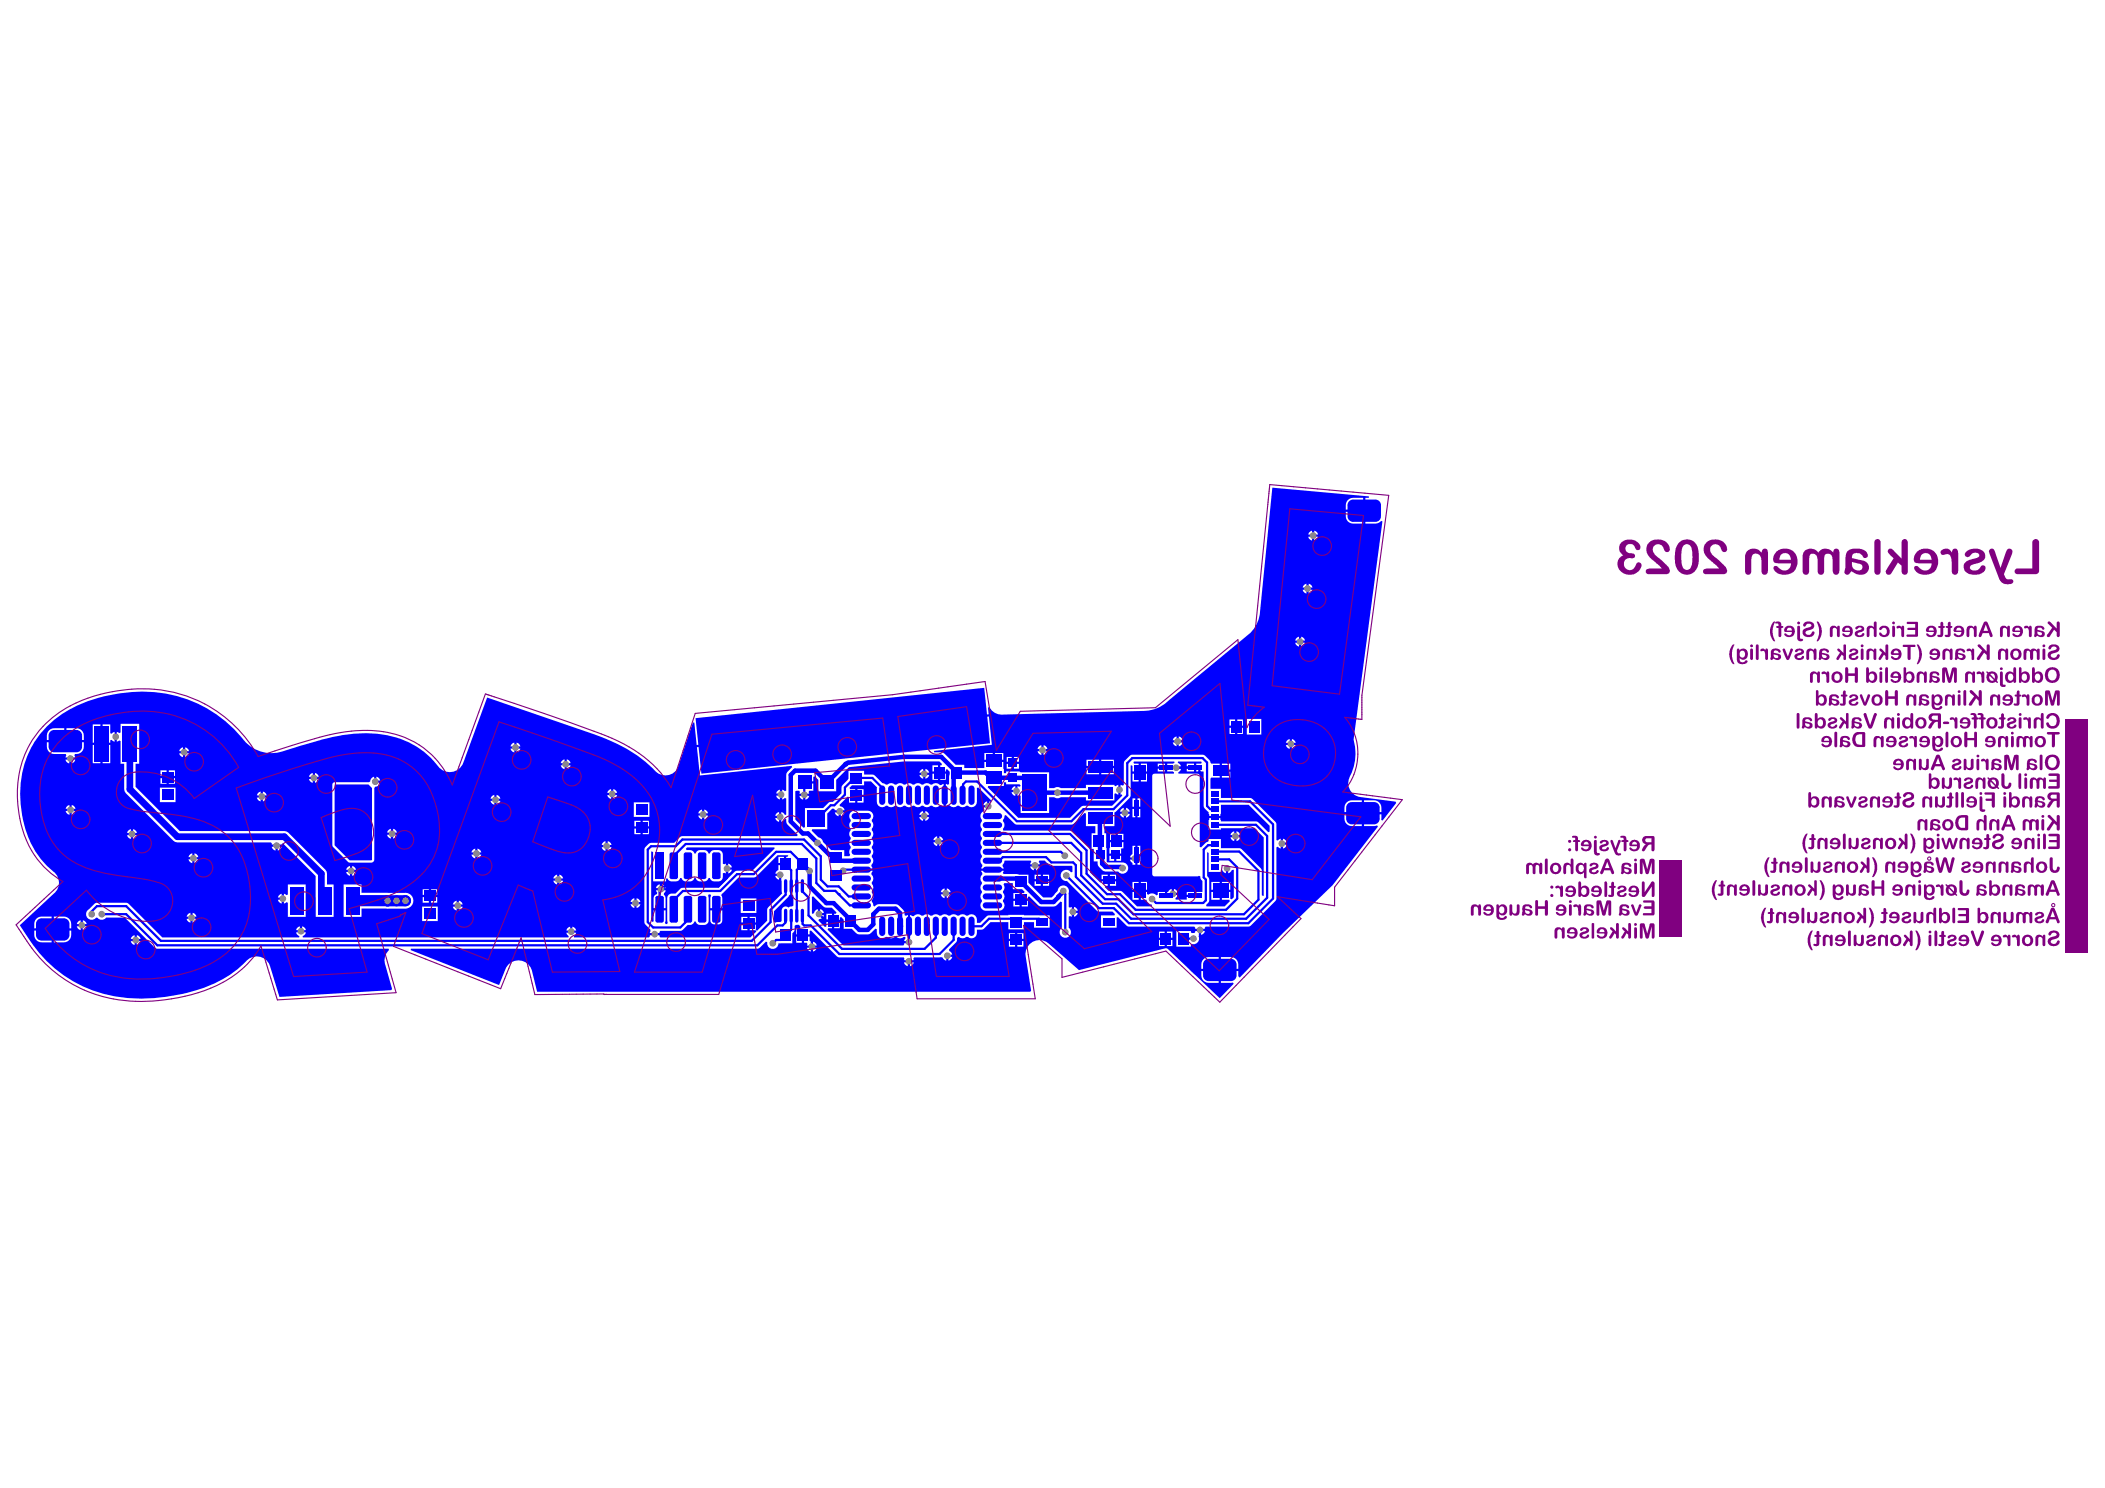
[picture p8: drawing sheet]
<svg xmlns="http://www.w3.org/2000/svg" width="297mm" height="210mm" viewBox="0 0 297 210" stroke-linecap="round" stroke-linejoin="round" font-family="sans-serif">
<g fill="#00f">
<path d="M111.5 125h.3v1.2l.2 .1v1.4l-.7 .3a.56 .56 0 0 0-.7-.1 .56 .56 0 0 0-.3 .5v1.5l-.2 .2-.7 .1-.1-.1-.1-1.6 2.3-2.3z"/>
<path d="M47.2 110.7h4.8l.5 .5v10.1l-.1 .1h-3.1l-2.1-2.2z"/>
<path d="M6.6 102.5a17.2 17.2 0 0 1 4.3-3 23.2 23.2 0 0 1 10.9-1.9 17.7 17.7 0 0 1 6.9 2.1 15.3 15.3 0 0 1 4.3 3.1l1.1 1.2a5.1 5.1 0 0 0 5.8 2l7-2 3-.5 1.7-.1a15.7 15.7 0 0 1 4.6 .7 8 8 0 0 1 2.7 1.3 11.4 11.4 0 0 1 3 2.8 2.03 2.03 0 0 0 3.5-.7l3.3-9.1 15.5 5.3 2 .8 2.4 1.2a17.5 17.5 0 0 1 3.8 3 1.97 1.97 0 0 0 3.4-.7l2-6.1h.2l.3 3.2 41.2-4.3-.1-1 .2-.1v.1a1.97 1.97 0 0 0 2 1l19.7-.5a5.1 5.1 0 0 0 3.6-1.5l11.5-9.5a4.6 4.6 0 0 0 1.4-2.7l1.7-17.8 13.7 1.2v.2h-.5v3.7h1.4l.5-.2 .3-.2 .2 .1-4.1 30.8a7.3 7.3 0 0 1-.6 5.4l-.1 .2a1.97 1.97 0 0 0 1.7 2.4l4.9 .7 .1 .2-1.9 2.5-.2-.1v-.8h-2.4v1.6h1.4l.4-.1 .1 .2-6.4 8.3-7 6.7-6.1 6.3-.2-.2v-.7h-2.4v1.6h1.7l.1 .2-2 2-7.4-7h-.3l-12.1 3-4.3-3.7a1.97 1.97 0 0 0-2.3-.2 1.97 1.97 0 0 0-1 2l.8 4.8-.1 .2h-69.6l-.7-2.9a1.98 1.98 0 0 0-1.8-1.5 1.98 1.98 0 0 0-2 1.3l-.9 2.2-12.4-5v-.2h48.9l.3-.1 .9-.9 .1 .1a.82 .82 0 0 0 .7 1 .82 .82 0 0 0 .9-.8h2v-1.4l.3-.4v-.7l.2-.1a.48 .48 0 0 1 .7 .2l-.1 .2h-.5v.9h1.8v-.5h.2l3.7 3.6 .3 .2h9.1l.1 .2v.1h1.4l-.1-.1 .1-.2 3.8-.1 .7 .5v-.7h.2v-.1h.7l-.1-.3-.3-.2-.1-.3 1-1 .2-.6 .1-.1a.99 .99 0 0 0 1.3 0 .88 .88 0 0 0 1.1 0 .88 .88 0 0 0 .3-1.1h.8l1.1-1h2.5v1h2.2v-1h1.4v.8h2.2v-1.8h-3.6h-4.9l-.4 .2-.9 .9h-.4v-.5a.76 .76 0 0 0-.5-.7 .76 .76 0 0 0-.8 .2h-.3a.88 .88 0 0 0-1.1 0l-.6-.2h-.3a.45 .45 0 0 1-.7 0h-.6a.45 .45 0 0 1-.7 0h-.5a.45 .45 0 0 1-.7 0h-.6a.45 .45 0 0 1-.7 0 .73 .73 0 0 0-.8 .2l-.6-.1v1.6h-.3v-1.6l-.2 .1-.2-.1v-.3a1.77 1.77 0 0 0-1.3-1.3h-2.4l-.2 .1-.4 .3-.2-.1-.2-.8 .2-.5-.2-.8a.76 .76 0 0 0 0-1l.2-.5a.73 .73 0 0 0-.2-.8l.1-.6h-1.6v-.3h1.6l-.1-.4v-.1a.76 .76 0 0 0 0-1.1l.2-.7-.2-.8a.76 .76 0 0 0 0-1l.2-.8-.2-.7a.76 .76 0 0 0 0-1.1l.2-.4a.76 .76 0 0 0-.7-1h-2.2a.76 .76 0 0 0-.3 1.3l-.2 .7 .2 .7a.76 .76 0 0 0 0 1.1l-.2 .7 .2 .7a.73 .73 0 0 0 0 1l-.1 .2h-.8v-.9h-1.8l-1.2-1.2a.78 .78 0 0 0-.6-.6l-1-.9 .1-.2h2.1v-2.2l.7-.7h.3l.1 .2h1.4a.68 .68 0 0 0-.7-.6v-.2l1.1-1.1h.2v.8h.9v-1.9h-.7l-.1-.2 .3-.3h1.7v-.6h1l.9 .9v2.3a.76 .76 0 0 0 1.2 .3l.7 .2 .8-.2a.76 .76 0 0 0 1 0l.8 .2 .7-.2a.76 .76 0 0 0 1.1 0l.7 .2 .7-.2a.75 .75 0 0 0 1.1-.1l.6 .2v-3.2l-.6 .1a.74 .74 0 0 0-1.1 0l-.7-.2-.7 .2a.76 .76 0 0 0-1.1 0l-.7-.2-.8 .2a.76 .76 0 0 0-1 0l-.8-.2-.7 .2-.5-.2-1.2-1.2h-1.4v-.6h-2.2v1.1l-.9 1.1-.1 1-1.2 1.2-.5 .1-.8 .8h-2.6v2.7l-.2 .1-1.2-1.2v-4l.6-.1 .1 .2-.1 .3h1.4l-.1-.3 .1-.2h.6v-1h-1.2v-.3h1.2v-.6l.2-.1 .5 .5v1.6h2.5v-1.6l1.8-1.8 7.6-.8h5.2l.3 .4-.1 .2h-.1v.8h.8v-.2l.2-.1 .3 .4-.1 1.7-.2 .1-.2-.1v3.2l.4-.2 .1 .1a.76 .76 0 0 0 1.1 0l.7 .2 .8-.2a.76 .76 0 0 0 .8 .1 .76 .76 0 0 0 .5-.7l-.1-1.9 .2-.1 1.9 1.8-.1 .2-.2-.1v.7h-.1v.2h-.7l.1 .3-.1 .2a.76 .76 0 0 0-.2 1.3l-.3 .7 .3 .7a.76 .76 0 0 0 0 1.1l-.3 .7 .3 .7a.76 .76 0 0 0 0 1.1l-.2 .4a.73 .73 0 0 0 .2 .9l-.2 .5h3.2l-.1-.5 .2-.3 .1-.3h3.6l.1 .2-.1 .3h1.4l-.2-.3 .1-.2h.7l.6 .6 .4 .1h2.8l.1 .1v.8h-.2a.8 .8 0 0 0-1.4 .2 .8 .8 0 0 0 .9 1.1l4.1 4.1 .4 .2h1.9l.3 .3v.2h-1.9v1.8h2.2v-1.5h.2l1.2 1.2 .3 .1h9.2l.2 .2-.1 .1h1.4v-.1l.1-.2h6.2l3.8-3.8v-7.4l.2-.1 .4 .3v-1.4l-.4 .3-.2-.1v-2.2l-.1-.4-3.3-3.2-.3-.1h-4.1v-1.3h-1.5v-1.5l.1-.1h1.2v-2h-1.2l-.2-.5-.7-.6-.3-.1h-10.1l-1 1v3.2l-.2 .1-.3-.1v1.4h.2l.1 .1-1.5 1.5h-4.2l-1.7 1.7h-7.3l-4.3-4.3 .1-.2h2.2v-.5h.3v.2h1.8l.2 .3-.2 .1-.2-.1v1.4l.2-.1 .2 .1v2.4h4v-2.2h.7a.77 .77 0 0 0 1 0h3.5v.4h4.1v-.9l.2-.1 .3 .2v-1.4l-.3 .2-.2-.1v-.1h-4.1v.5h-3.5a.77 .77 0 0 0-1 0h-.7v-2.3h-4l-.1-.1h-1.9v.3h-.3l-.1-1.6h-2.7v.8h-2.8v-.4h-1.3l-1.7-1.7-1.3-.1v-.2l8.2-.8-.5-4-41.2 4.3 .5 4 12.9-1.4 .1 .2-.8 .9-.1 2.4-.2 .1-.3-.2v1.4l.3-.2h.2v2.3l-.2 .1-.2-.4-.3-.1v1.4l.3-.1 .2-.3 .2 .1 .1 .5 1.6 1.7-.1 .1h-16.2l-.4 .2-.8 .8h-3.4a1.42 1.42 0 0 0-.8 .9v10.3l.2 .3 .7 .7-.1 .5h1.4l-.1-.1 .2-.2h3l.8-.8a.73 .73 0 0 0 1-.5h.2l.1 .3 .2 .1a1.21 1.21 0 0 0 1.5-.3v-3.4l-.1-.3 .1-.2h.2l.1 .2-.1 .3v1.4h1.7l-.1-2 2.4-2.3h2.4l3.1-3.2h1.5l-.1 .3h-.2v1h-.1v.1h-1v.7l-.3 .3-.1 .2h.7v.2h.1l.2 2.6-2 2-.1 .3v1.6l-1.5 1.4-.1-.1v-.8h-.9v.8h.8l.1 .2-.8 .8h-12.7l-.2-.2 .1-.1h-1.4v.1l-.1 .2h-10.6v-.2l.3-.4h-1.4l.4 .4-.1 .2h-37.5v-.2l.4-.2 .1-.3h-1.4l.1 .3 .4 .2-.1 .2h-19.3l-4.9-4.8-4.3-.1-.4 .2-.7 .8a.82 .82 0 0 0-.2 1.2 .82 .82 0 0 0 1.2-.1 .86 .86 0 0 0 1.4 0h2.6l4.3 4.3 .3 .1h32.6l.1 .2a1.93 1.93 0 0 0-.5 2.1l.9 3.4-.1 .2-15.8 .9-1.3-4.3a1.98 1.98 0 0 0-3.4-.6 17 17 0 0 1-8.7 4.4l-2.7 .5-1.6 .2a18.8 18.8 0 0 1-16.2-6.4l-2.7-3.9 4.7-4.4a1.97 1.97 0 0 0 0-3.2 13.5 13.5 0 0 1-4.6-9.9 13.3 13.3 0 0 1 3.7-10.5zM190.2 70.5a1.49 1.49 0 0 0-.3 1.4h2.5v-1.7l-1.7 .1zM189.9 72.2a1.22 1.22 0 0 0 1 1.7h1.5v-1.7zM185.5 74.9v.5h.5l-.3-.4zM184.7 75.2l-.1 .2h.5v-.5zM185.5 75.7v.6l.2-.1 .3-.5zM184.6 75.7l.1 .3 .4 .3v-.6zM184.7 82.3v.6h.5l-.1-.3zM184.1 82.4l-.3 .5h.6v-.6zM184.7 83.2v.5l.4-.3 .1-.2zM183.8 83.2l.1 .2 .5 .3v-.5zM183.6 89.8v.6h.6l-.3-.5zM182.9 90.1l-.1 .3h.5v-.6zM183.6 90.7v.5l.3-.1 .3-.4zM182.8 90.7l.3 .4 .2 .1v-.5zM174.6 101.5v.9h.8v-.9zM173.5 101.5v.9h.8v-.9zM17 102.1v1.2l-.2 .1-.3-.2v1.4l.3-.2 .2 .1v3.2h.5l.1 3.9 6.9 7 .5 .2h13.2l.1 .3h1.5l.1-.2 4.6 4.7 .1 5.7h2.5v-4.5h-1v-1.9l-5.7-5.6-15-.1-6.3-6.2v-3.3h.5v-5.6zM174.6 102.7v.8h.8v-.8zM173.5 102.7v.8h.8v-.8zM175.9 101.4v2.2h2.1v-2.2zM9.4 102.7v1.7h2.4a1.22 1.22 0 0 0-1-1.7zM6.9 103a1.49 1.49 0 0 0-.3 1.4h2.5v-1.7l-1.7 .1zM166.3 103.9v.5h.6l-.3-.4zM165.8 104l-.3 .4h.5v-.5zM14.5 102.2v2.6h1.1v-.4h.2l.4 .2v-1.4l-.4 .3-.2-.1v-1.2zM13.1 102.2v2.6h1.1v-2.6zM182.3 104.2v.6h.5l-.3-.5zM181.5 104.5l-.1 .3h.6v-.6zM166.3 104.7v.6l.5-.3 .1-.3zM165.5 104.7l.3 .5 .2 .1v-.6zM72.9 104.7v.6h.5l-.1-.3zM72.1 105l-.1 .3h.6v-.6zM182.3 105.1v.5l.2-.1 .3-.4zM181.4 105.1l.1 .2 .5 .3v-.5zM147.3 105.1v.6h.5l-.1-.3zM146.5 105.4l-.1 .3h.5v-.6zM26.1 105.4v.6h.6l-.3-.5zM25.6 105.5l-.3 .5h.5v-.6zM72.9 105.6v.5l.4-.3 .1-.2zM72 105.6l.3 .4 .3 .1v-.5zM147.3 106v.5l.2-.1 .3-.4zM146.4 106l.3 .4 .2 .1v-.5zM26.1 106.3v.5l.3-.1 .3-.4zM25.3 106.3l.3 .4 .2 .1v-.5zM6.6 104.7a1.22 1.22 0 0 0 1 1.7h1.7l.1 .2-.2 .2h1.4l-.1-.2 .1-.2a1.07 1.07 0 0 0 1.2-1.1v-.6zM140.4 106.2v1h1.2v-1zM138.9 106.2v1h1.2v-1zM143.1 106.8v.6h.7v-.6zM142.1 106.8v.6h.7v-.6zM80 107.1v.6h.5l-.1-.3zM79.2 107.4l-.1 .3h.6v-.6zM14.5 105.1v2.6h1.1v-2.6zM13.1 105.1v2.6h1.1v-2.6zM10.1 107.2v.5l.2-.1 .3-.4zM9.2 107.2l.1 .2 .5 .3v-.5zM155.4 107.2v.8h1.8v-.8zM153.3 107.2v.8h1.8v-.8zM143.1 107.8v.6h.7v-.6zM142.1 107.8v.6h.7v-.6zM80 108v.5l.2-.1 .3-.4zM79.1 108l.3 .4 .3 .1v-.5zM172.4 107.7v.9h1.2v-.9zM131.6 108v.8h.8v-.8zM130.6 108.5v.5h.5l-.1-.2zM129.8 108.8l-.1 .2h.6v-.5zM155.4 108.4v.8h1.8v-.8zM153.3 108.4v.8h1.8v-.8zM23.8 108.7v.8h.9v-.8zM22.6 108.7v.8h.9v-.8zM44.4 109v.6h.6l-.1-.3zM43.7 109.3l-.1 .3h.5v-.6zM172.4 108.9v.8h1.2v-.8zM130.6 109.3v.6l.4-.3 .1-.3zM129.7 109.3l.3 .5 .3 .1v-.6zM132.7 109.1v.9h.8v-.9zM131.6 109.1v.9h.8v-.9zM53.1 109.6v.5h.6l-.3-.4zM47 110.4l-.1 .3v8.7l2.2 2.2 .2 .1h3.1l.4-.3v-10.2l.2-.2a.68 .68 0 0 0 .7-.6h-.7v-.1h-.2v-.7a.76 .76 0 0 0-.6 .6l-.2 .2-4.8-.1zM44.4 109.9v.5l.3-.1 .3-.4zM43.6 109.9l.3 .4 .2 .1v-.5zM23.8 109.8v.8h.9v-.8zM22.6 109.8v.8h.9v-.8zM142.8 111.2l-.1 .2h.6v-.5zM86.5 111.3v.5h.6l-.1-.2zM85.8 111.6l-.1 .2h.5v-.5zM109.8 111.5l-.3 .4h.6v-.5zM121 111.3v.8h.9v-.8zM37.1 111.7v.5h.5l-.1-.2zM36.3 112l-.1 .2h.6v-.5zM142.7 111.7l.3 .5 .3 .1v-.6zM70.1 112.1v.6h.5l-.1-.3zM69.3 112.4l-.1 .3h.6v-.6zM86.5 112.2v.5l.5-.3 .1-.2zM85.7 112.2l.3 .4 .2 .1v-.5zM109.5 112.2l.1 .3 .5 .3v-.6zM113.7 112.3v.5l.4-.3 .1-.2zM112.8 112.3l.1 .2 .4 .3v-.5zM37.1 112.5v.6l.2-.1 .3-.5zM36.2 112.5l.1 .3 .5 .3v-.6zM22.6 111.1v2.1h2.2v-2.1zM121 112.4v.8h.9v-.8zM70.1 113v.5l.2-.1 .3-.4zM69.2 113l.1 .2 .5 .3v-.5zM139.1 113.1l-.3 .5h.5v-.6zM10.1 113.5v.6h.6l-.1-.3zM9.6 113.6l-.3 .5h.5v-.6zM192.5 112.9v1.7h2.4a1.22 1.22 0 0 0-1-1.7zM190 113.2a1.49 1.49 0 0 0-.3 1.4h2.5v-1.7h-1.7zM99.4 114.2v.5h.5l-.3-.4zM98.8 114.3l-.3 .4h.6v-.5zM10.1 114.4v.5l.5-.3 .1-.2zM9.3 114.4l.1 .2 .4 .3v-.5zM130.6 114.4v.5h.5l-.3-.4zM130 114.5l-.3 .4h.6v-.5zM109.5 114.8l-.1 .3h.5v-.6zM118.7 114.6v.6l.4-.3 .1-.3zM117.8 114.6l.1 .3 .4 .3v-.6zM89.4 113.2v2h2.2v-2zM99.4 115v.6l.2-.1 .3-.5zM98.5 115l.3 .5 .3 .1v-.6zM130.6 115.3v.5l.4-.3 .1-.2zM129.7 115.3l.3 .4 .3 .1v-.5zM109.4 115.4l.1 .2 .4 .3v-.5zM189.7 114.9a1.22 1.22 0 0 0 1 1.6h1.5v-1.6zM90.7 115.8v.8h.9v-.8zM89.5 115.8v.8h.9v-.8zM55.5 116.9v.5h.5l-.1-.2zM54.7 117.2l-.1 .2h.6v-.5zM18.8 117v.5h.5l-.1-.2zM18 117.3l-.1 .2h.6v-.5zM90.7 116.9v.8h.9v-.8zM89.5 116.9v.8h.9v-.8zM55.5 117.8v.5l.4-.3 .1-.2zM54.6 117.8l.3 .4 .3 .1v-.5zM18.8 117.8v.6l.2-.1 .3-.5zM17.9 117.8l.3 .5 .3 .1v-.6zM132.6 118v.5h.5l-.3-.4zM132 118.1l-.3 .4h.5v-.5zM181 118.3v.5h.6l-.1-.2zM85.8 118.6v.6h.5l-.3-.4zM85 118.9l-.1 .3h.5v-.6zM132.6 118.8v.6l.4-.3 .1-.3zM131.7 118.8l.1 .3 .4 .3v-.6zM181 119.2v.5l.3-.1 .3-.4zM39.2 119.5v.5l.4-.3 .1-.2zM38.3 119.5l.3 .4 .3 .1v-.5zM85.8 119.5v.6l.4-.3 .1-.3zM84.9 119.5l.1 .3 .4 .3v-.6zM67.4 119.7v.5h.5l-.3-.4zM66.8 119.8l-.3 .4h.6v-.5zM27.4 120.4v.5h.6l-.1-.2zM26.9 120.5l-.3 .4h.5v-.5zM67.4 120.6v.5l.4-.3 .1-.2zM66.5 120.6l.1 .2 .5 .3v-.5zM109.8 120.9v.8h.8v-.8zM27.4 121.2v.6l.5-.3 .1-.3zM26.6 121.2l.3 .5 .2 .1v-.6zM49.7 122.1v.6h.5l-.1-.3zM48.9 122.4l-.1 .3h.6v-.6zM146.2 122.2v.6l.3-.1 .3-.5zM145.4 122.2l.3 .5 .2 .1v-.6zM49.7 123v.6l.4-.3 .1-.3zM48.8 123l.1 .3 .5 .3v-.6zM78.9 123.4v.5h.6l-.1-.2zM78.2 123.7l-.1 .2h.5v-.5zM147.2 123.4v.6h.8v-.6zM146 123.4v.6h.9v-.6zM109.4 123.6l.1 .2 .4 .3v-.5zM78.9 124.2v.6l.3-.1 .3-.5zM78.1 124.2l.3 .5 .2 .1v-.6zM147.2 124.3v.7h.8v-.7zM146 124.3v.7h.9v-.7zM133.6 125.3v.6h.6l-.3-.5zM133 125.4l-.3 .5h.6v-.6zM60.8 125.4v.8h.9v-.8zM59.6 125.4v.8h.9v-.8zM40.6 124.8v1.4l-.2 .1-.3-.2v1.4l.3-.2h.2v2h2.5v-4.5zM39.3 126.4l-.1 .2h.6v-.5zM133.6 126.2v.5l.3-.1 .3-.4zM132.7 126.2l.3 .4 .3 .1v-.5zM143 126v.8h.9v-.8zM89.8 126.7v.5h.6l-.3-.4zM89.3 126.8l-.3 .4h.5v-.5zM60.8 126.5v.8h.9v-.8zM59.6 126.5v.8h.9v-.8zM39.2 126.9l.3 .5 .3 .1v-.6zM64.8 127v.6h.5l-.1-.3zM64 127.3l-.1 .3h.5v-.6zM144.2 127.1v.8h.8v-.8zM143 127.1v.8h.9v-.8zM89.8 127.6v.5l.3-.1 .3-.4zM89 127.6l.3 .4 .2 .1v-.5zM48.5 124.8v4.5h2.5v-1.1h6.2a1.11 1.11 0 0 0 1.1-1.2 1.11 1.11 0 0 0-1.2-1l-6.1-.1v-1.1zM64.8 127.9v.5l.4-.3 .1-.2zM63.9 127.9l.1 .2 .4 .3v-.5zM151.6 127.9v.6h.5l-.3-.5zM104.5 126.7v2.1h2.2v-2.1zM27.2 128.8v.5h.5l-.1-.2zM26.4 129.1l-.1 .2h.6v-.5zM151.6 128.8v.5l.2-.1 .3-.4zM138.4 122.8l.2 .6a.74 .74 0 0 0 0 1.1v.2a.76 .76 0 0 0 0 1v.2a.76 .76 0 0 0 0 1.1v.2a.76 .76 0 0 0-.2 .8 .76 .76 0 0 0 .7 .5h1.9a.76 .76 0 0 0 .7-.5 .76 .76 0 0 0-.2-.8v-.2a.76 .76 0 0 0 0-1.1v-.2a.73 .73 0 0 0 .1-.9l.1-.2h1.2v.8h1.3l.4 .4-.1 .2h-.3v.8h.8v-.3l.2-.1 1.5 1.4 2 .1 .4-.2 .5-.5 .2 .1v3.6a.8 .8 0 0 0-.1 1.1 .8 .8 0 0 0 1.2 0 .8 .8 0 0 0-.1-1.1v-1.6l.2-.1 .2 .1v-1.4l-.2 .1h-.2v-2a.79 .79 0 0 0-.6-1.1 .79 .79 0 0 0-.9 .8l-.9 .9h-1.2l-2.1-2.1v-1.1l-3.5-.1-.1-.2 .1-.3zM59.6 127.9v2h2.2v-2zM105.8 129.3v.8h.9v-.8zM104.6 129.3v.8h.9v-.8zM27.2 129.6v.6l.2-.1 .3-.5zM26.3 129.6l.3 .5 .3 .1v-.6zM11.7 129.8v.6h.5l-.3-.5zM11.1 129.9l-.3 .5h.6v-.6zM101.2 128.4v2a.58 .58 0 0 0 .7-.5v-1.5zM100.2 128.4v1.5a.57 .57 0 0 0 .7 .5v-2zM7.6 129.3v1.7h2.4a1.22 1.22 0 0 0-1-1.7zM5.1 129.6a1.49 1.49 0 0 0-.3 1.4h2.5v-1.7h-1.7zM42.6 130.7v.5h.6l-.1-.2zM41.9 131l-.1 .2h.5v-.5zM11.7 130.7v.5l.4-.3 .1-.2zM10.8 130.7l.3 .4 .3 .1v-.5zM104.6 130.4v.8h.9v-.8zM80.8 130.7v.6h.5l-.3-.5zM80.2 130.8l-.3 .5h.6v-.6zM169.5 131.3v.6l.2-.1 .3-.5zM164.7 131.4v.9h.7v-.9zM163.6 131.4v.9h.7v-.9zM143.5 131.6v.8h.9v-.8zM142.4 131.6v.8h.8v-.8zM19.3 131.9v.6h.6l-.1-.3zM18.6 132.2l-.2 .3h.6v-.6zM7.6 131.3v1.6h1.4a1.03 1.03 0 0 0 1-1v-.6zM4.8 131.3a1.22 1.22 0 0 0 1.1 1.6h1.4v-1.6zM112.4 132.1v.9h.7v-.9zM166 131.3v2.2h2v-.2l.2-.1a.81 .81 0 0 0 .8-.3 .81 .81 0 0 0 .1-.9l.1-.7h-.6l.1 .1-.2 .2h-.3l-.2-.1v-.2zM19.3 132.8v.5l.3-.1 .3-.4zM18.4 132.8l.3 .4 .3 .1v-.5zM114.7 132.8v.6h.6l-.3-.5zM113.5 132.1v.9h.4v.2v.2h.5v-.6l-.2-.1v-.6zM164.7 132.6v.9h.7v-.9zM163.6 132.6v.9h.7v-.9zM143.5 132.7v.8h.9v-.8zM142.4 132.7v.8h.8v-.8zM114.7 133.7v.5l.3-.1 .3-.4zM113.9 133.7l.1 .2 .4 .3v-.5zM133.8 135v.5l.5-.3 .1-.2zM128.4 135.8v.5l.5-.3 .1-.2zM127.6 135.8l.1 .2 .4 .3v-.5zM172.3 135v1.7h2.4a1.22 1.22 0 0 0-1-1.7zM169.8 135.3a1.49 1.49 0 0 0-.3 1.4h2.5v-1.7h-1.7zM169.5 137a1.22 1.22 0 0 0 1.1 1.6h1.4v-1.6z"/>
<path d="M141.7 115.1l.2-.1 1.2 1.2 .4 .1h7.7l.3-.1 1.5-1.5 .2 .1v1.7h1.4v1h-.6v2.2h.3v1.8h.6a1.39 1.39 0 0 0 1.1 1.4h1.8a.81 .81 0 0 0 1.4-.2 .81 .81 0 0 0-1-1h-1.9l-.1-.1-.1-4.1h-.2v-1h1.4v-1.9l2.2-2.2v-4.4h.3v.8h.9v-1.1h-.7l-.1-.2 .1-.1h5.7v.2l-.2 .1h-.8v1.1h.8l.2 .1-.1 .2h-2.7l-.2 .1-.1 .3v13.9l.3 .2h6.1h.2h.2a.64 .64 0 0 0 .3 .7v1.5h-.9v.6h-.2v.1h-1.1v.4h-1.6v-.2l.3-.5h-.7v-.1h-.2v-.7l-.2 .1-.3 .3h-.1v.6h-.3v-.6h-1v.4l-.2 .1a.76 .76 0 0 0-1.1-.1l-.2-.1v-.3h-.9v1.1h.8a.9 .9 0 0 0 .8 .8l-.1 .2h-2.1l-2.2-2.2h-1.8l-.5-.6 .1-.1h.3v-.7h-.9l-.1 .2-1.5-1.4v-3.3l-2.6-2.6h-9.6l-.1-.3a.76 .76 0 0 0 0-1.1zM163.4 107.7v.4h1v-.4zM163.4 108.4v.4h1v-.4zM161 107.7v1.1h.9v-1.1zM161 109.1v1.1h.9v-1.1zM159.8 109.1v1.1h.9v-1.1zM160.5 112.6v1.2h.4v-1.2zM159.8 112.6v1.2h.4v-1.2zM158.9 113.9v.6h.5l-.1-.3zM158.1 114.2l-.1 .3h.6v-.6zM160.5 114.1v1.2h.4v-1.2zM159.8 114.1v1.2h.4v-1.2zM158.9 114.8v.6l.2-.1 .3-.5zM158 114.8l.3 .5 .3 .1v-.6zM157.7 117.6v.9h.8v-.9zM156.6 117.6v.9h.8v-.9zM156.6 118.8l-.1 1.6h1.7v-.7h.3v-.9zM160.5 119.3v1.2h.4v-1.2zM157.5 120.7v.7h.7v-.7zM156.5 120.7v.7h.7v-.7zM160.5 120.8v1.2h.4v-1.2zM159.8 119.3v1.2l-.4 .4h.7v.4h-.7l.4 .4v.3h.4v-2.7zM156.6 123.4v.6h.9v-.6zM155.4 123.4v.6h.9v-.6zM156.6 124.3v.7h.9v-.7zM161 124.4v1.1h.9v-1.1zM159.8 124.4v1.1h.9v-1.1zM165.7 125.4v.5h.5l-.3-.4zM167.5 125.8v.4h1v-.4zM159.8 125.8v1.1h.9v-1.1z"/>
<path d="M166.2 107.4h3.3l.1 .1-.1 .2h-.7v1.1h1v4.9a1.35 1.35 0 0 0 .8 .9v.5h1.6l.1-1.6h3.9l3 3v.8l-.2 .1-1.6-1.5h-5.1l-.1-.5h-1.6v.3v1.3h1.7v-.2h4.7l1.3 1.3v8.3l-.2-.1-.1-3.7-2.8-2.8-.3-.2h-2.6v-1.2h-1.7l-.1 .3-.4 .2-.6 .6h-.2v-10.2l-.3-.2h-2.7v-.2l.3-.2 .1-.3h-.7v-.3h.7l-.1-.2-.4-.3zM167.5 107.7v.4h1v-.4zM167.5 108.4v.4h1v-.4zM174.5 117.3v.5h.5l-.3-.4zM173.9 117.4l-.3 .4h.6v-.5zM174.5 118.1v.6l.4-.3 .1-.3zM173.6 118.1l.1 .3 .5 .3v-.6z"/>
<path d="M114.6 126.5l.1-.1 1.7 1.6h1l.6 .7v.2h-.3v.9h.8v-.4h.2l.4 .3v1.3h1.1l.6 .6a2.03 2.03 0 0 0 2.7-.6l.2 .1a.95 .95 0 0 0 .8 1.3l.3-.1a.45 .45 0 0 1 .7 0h.5a.45 .45 0 0 1 .7 0l.3 .1 .5-.3 .3 .1v.2l-.2 .3h.7v.4h-.7v.1l-.1 .2h-8.5l-2.2-2.3 .1-.2h.5v-.8h-.8v.6l-.2 .1-.9-1 .1-.2a.68 .68 0 0 0 .7-.5h-.7v-.2h-.2v-.7a.7 .7 0 0 0-.5 .6l-.2 .1-.1-.1zM115.7 128.2v.6h.6l-.1-.3zM116.6 128.9v.9h.8v-.9zM117.7 130.1v.8h.8v-.8z"/>
<path d="M91.9 120.2h.3v4.1h1.8v-.4h.2a.6 .6 0 0 0 .6 .4h.6a.6 .6 0 0 0 .6-.4h.2a.6 .6 0 0 0 .6 .4h.6a.6 .6 0 0 0 .6-.4h.2a.6 .6 0 0 0 .6 .4h.6a.6 .6 0 0 0 .6-.4h.2a.6 .6 0 0 0 .6 .4h.6a.63 .63 0 0 0 .6-.6v-.5l.2-.1 .2 .1v-1.4l-.2 .1-.2-.1v-1.3a.63 .63 0 0 0-.6-.6h-.6a.6 .6 0 0 0-.6 .5h-.2a.6 .6 0 0 0-.6-.5h-.6a.6 .6 0 0 0-.6 .5h-.2a.6 .6 0 0 0-.6-.5h-.5l-.1-.2 .2-.2h12.3v.2l-3.1 3.1-2.4 .1-2.4 2.3h-5l-.4 .1-.7 .7h-.5a.63 .63 0 0 0-.6 .7v3.2v.2l-.1 .2h-.2l-.1-.2 .1-.2v-1.5h-1.7l.1 1.6-.2 .1-.2-.2zM102.7 121.8v.6h.6l-.1-.3zM102.7 122.7v.5l.3-.1 .3-.4zM93.4 124.7v.6h.6l-.1-.3zM92.7 125l-.1 .3h.5v-.6zM92.6 125.6l.2 .3-.1 .2a.52 .52 0 0 0-.5 .6v1.4h1.7v-1.4l-.2-.5 .3-.6z"/>
<path d="M170.3 120.2l.3 .1v2.7h1.7v-.2l.2-.1 .2 .4 .3 .1v-.7h.3v.7l.3-.1 .2-.3 .3-.1v3.9l-.3 .3-.2-.1v-1h-1.2v1.1h1.1v.2l-.7 .8h-2.5l-.1-.2 .3-.4 .1-.3v-2.9l-.3-.5zM172.4 124.4v1.1h1.2v-1.1zM170.9 124.4v1.1h1.2v-1.1zM170.9 125.8v1.1h1.2v-1.1z"/>
</g>
<g fill="none" stroke="#00f" stroke-width=".31">
<path d="M113.6 110.4l-.1 .1v1.6M120.1 110.2h.1M164.5 108.3h4.6l.1 .1v.5l.3 .3M171.4 113h5M12.9 128.9v.1M14.4 129h3.4l4.4 4.3M17.8 127.8l4.9 4.9M115.6 128.9l.9 1M118.8 122.7l-.1 .2M139.6 129.6h7M150 125.9l.3 .2v5.4M151.8 122v1.7l3.8 3.8"/>
<path d="M152.6 120.3v3.2M157.4 120.5v.1M167.1 132.4h1.3M169.9 123.8l.3 .3M170.2 127l-.4 .4M174.6 122.4v4.4M179.6 126.8l-3.4 3.4"/>
</g>
<path d="M113.3 117.6h.7M115.1 108.7l1.6 1.7M132.8 106.8l1.8 1.7M135 108.9v.1M113.3 122l.9 .9M117 120.6h.6M150 125.7v.1M158.3 122.5h.1" fill="none" stroke="#00f" stroke-width=".63"/>
<path d="M49.8 127.1h4.9M54.7 127.1h1.3M54.7 127.1h.1" fill="none" stroke="#00f" stroke-width="1.6"/>
<path d="M18.3 111.3l6.7 6.7M40.1 118l5.2 5.2v3.4l.5 .5" fill="none" stroke="#00f" stroke-width=".94"/>
<circle cx="119.3" cy="107.8" r=".31" fill="#00f"/>
<path d="M57.2 127.1h.1" fill="none" stroke="#00f" stroke-width="1.6"/>
<path d="M112.2 108.7l-.6 .6v6.6M114 117.6l1.4 1.3M127.5 106.8l-7.8 .8M134.6 108.5l.4 .4M135.1 109l-.5 .5M114.2 122.9v2.1M117.6 120.6l.5 .3M144.1 124.4l2.8 2.8h1.8l1.3-1.4M156 122.3h2.2l.1 .2" fill="none" stroke="#00f" stroke-width=".63"/>
<g fill="none" stroke="#00f" stroke-width=".31">
<path d="M91.9 119.4l-.5 .4v10.3l.8 .7h3.8l.7-.7v-1.5l.4-.3M96.3 118.4h17.2l2.3 2.4M96.8 119.1h16.3l2.1 2v3.5M120.9 109.7h2.2M140 117.6h11M140 118.9h11.2M143.5 115.8h7.7M153.3 120v3.3M159.1 112.2l-2 1.9M171.4 116.3h5.8l1.6 1.6v8.7l-3 3h-16.2l-2.1-2.1M176.4 113l3.2 3.3M17.8 127.8h-4.1l-.8 .8v.3"/>
<path d="M102.6 122.5v1.3l-1.2 1.2h-7.6l-.5 .4v.2l-.2 .2v2.5M108.7 130.1l-2.6 2.6M110.8 121.9l.8 .9v2.2M112.4 125v-2.3l.9-.7v-.2l-1.7-1.6h-2.1l-3.1 3.1h-2.4l-2.4 2.4M116.5 129.9h1.1M118.7 122.9l-.7 .6M118.8 122.7h2.7M141.5 120.9l-.5 .5M149.7 120.2l.6 .5M150.5 123.5l4.6 4.6M157.2 128.1l2.1 2.1h16.9M158 126.1l2.2 2.2h12.8l1.6-1.5"/>
<path d="M167.1 132.4h-.1M174.9 120.1l2.7 2.7v4.1l-2.1 2.1h-15.6l-2.1-2.2h-1.9"/>
</g>
<path d="M25 118h15.1" fill="none" stroke="#00f" stroke-width=".94"/>
<circle cx="128.3" cy="132.9" r=".16" fill="#00f"/>
<path d="M111.6 115.9l1.7 1.7M112.2 108.7h2.9M134.6 109.5v2.7M135.1 109h4l.1 .1h.5l.6 .6h4.4l1.3 1.4v.7M140 123.9h3.5l.5 .5" fill="none" stroke="#00f" stroke-width=".63"/>
<path d="M56 127.1h1.2" fill="none" stroke="#00f" stroke-width="1.6"/>
<path d="M18.3 104.9v6.4" fill="none" stroke="#00f" stroke-width=".94"/>
<g fill="none" stroke="#00f" stroke-width=".31">
<path d="M91.9 119.4h3.4M136.3 110.2l-.4 .4-.1 1.6M151 117.6l2.3 2.4M157.1 114.1h-4.2l-1.7 1.7M159.1 107.6v4.6M169.7 106.9l.6 .7v6.1l.5 .4h.6M95.5 120.3l-.4 .5v1.3M101.6 125.7h-5.2l-1.3 1.3v1.3M111.6 131.1l-.3 .2v.5M113.2 129.2l.1 1.1 .2 .2M114.4 130.5l4 4.1M118.8 133.9h11.7"/>
<path d="M128.3 130.7v2.2M132 130.7v1.6M134.6 130.7v1.9M139.6 129.6l-1.1 1.1h-1.4M140 120.2h9.7M141.5 120.9h6.1l.8 .8h3l.4 .3M146.6 129.6l.4 .4M152.6 123.5l3.3 3.3M153.3 123.3l2.9 2.8M155.1 128.1h2.1M155.6 127.5h1.9M171.4 120.1h3.5"/>
</g>
<circle cx="111.3" cy="131.3" r=".16" fill="#00f"/>
<path d="M96.3 118.4l-1 1M96.8 119.1l-1.3 1.2M110.9 125v1.2l-2.2 2.1v1.8M111.6 129.2v1.9M113.2 129.2v.7M113.5 130.5h.9M114.1 129.1l4.7 4.8M118.3 125l1.5 1.5h1.7M132 132.3l-1.5 1.6M134.6 132.6l-2 2h-14.2" fill="none" stroke="#00f" stroke-width=".31"/>
<path d="M118.1 120.9l.5 .5h2.9M127 128.8l-.6-.6h-2.4l-.8 .8v1.4l-.8 .8h-1.1l-1.2-1.3" fill="none" stroke="#00f" stroke-width=".63"/>
<circle cx="127" cy="130.7" r=".31" fill="#00f"/>
<path d="M127 128.8v1.9" fill="none" stroke="#00f" stroke-width=".63"/>
<circle cx="118.3" cy="126.1" r=".16" fill="#00f"/>
<g fill="none" stroke="#00f" stroke-width=".31">
<path d="M120.1 110.2l-.9 .9v1l-1.5 1.5h-.5l-2 1.9M120.7 109.6l-.6 .6M123.1 109.7l1.4 1.4v1.1M136.3 110.2h1.6l5.6 5.6M151.2 118.9l1.4 1.4M169.7 106.9h-9.9l-.7 .7M171.4 119l-.2 .2h-.7l-.6 .6v4M179.6 116.3v10.5M22.7 132.7h83.4M110.8 132l-.6 .6h-.7l-.4 .5M110.8 129.4v.8l-.4 .3h-.7l-2.8 2.8h-84.7M112.4 125v4.2"/>
<path d="M113.2 125v.7l.9 .9v2.5M115.2 124.6l1.1 1.1h1.6l2 2h1.6M115.8 120.8v3.3l1 .9h1.5M140 121.4h1M156.2 126.1h1.8M162.6 126.8l.5 .6h6.7M170.2 124.1v2.9M171.4 121.2h2.1l1.1 1.2"/>
</g>
<path d="M115.4 118.9l1.6 1.7M119.7 107.6l-.3 .1-2.7 2.7M132.8 106.8h-5.3M146 111.8h9.2M155.2 118.6h.1M155.2 115.4v4.9M114.2 125l2.4 2.4h1l2.5 2.5M144 124.4h.1M155.2 120.6l.3 .2v1l.5 .5" fill="none" stroke="#00f" stroke-width=".63"/>
<circle cx="92.4" cy="131.8" r=".47" fill="#808080"/>
<circle cx="92.4" cy="131.8" r=".24" fill="#a6968d"/>
<circle cx="158" cy="111.4" r=".47" fill="#808080"/>
<circle cx="158" cy="111.4" r=".24" fill="#a6968d"/>
<circle cx="173.2" cy="122.5" r=".47" fill="#808080"/>
<circle cx="173.2" cy="122.5" r=".24" fill="#a6968d"/>
<circle cx="162.6" cy="126.8" r=".47" fill="#808080"/>
<circle cx="162.6" cy="126.8" r=".24" fill="#a6968d"/>
<circle cx="130.4" cy="115.1" r=".47" fill="#808080"/>
<circle cx="130.4" cy="115.1" r=".24" fill="#a6968d"/>
<circle cx="130.6" cy="104" r=".47" fill="#808080"/>
<circle cx="130.6" cy="104" r=".24" fill="#a6968d"/>
<circle cx="102.2" cy="106.1" r=".47" fill="#808080"/>
<circle cx="102.2" cy="106.1" r=".24" fill="#a6968d"/>
<circle cx="108.8" cy="105.3" r=".47" fill="#808080"/>
<circle cx="108.8" cy="105.3" r=".24" fill="#a6968d"/>
<circle cx="118" cy="104.2" r=".47" fill="#808080"/>
<circle cx="118" cy="104.2" r=".24" fill="#a6968d"/>
<circle cx="130.4" cy="109.2" r=".47" fill="#808080"/>
<circle cx="130.4" cy="109.2" r=".24" fill="#a6968d"/>
<circle cx="139.5" cy="113.7" r=".47" fill="#808080"/>
<circle cx="139.5" cy="113.7" r=".24" fill="#a6968d"/>
<circle cx="158.7" cy="114.6" r=".47" fill="#808080"/>
<circle cx="158.7" cy="114.7" r=".24" fill="#a6968d"/>
<circle cx="168.4" cy="132.4" r=".47" fill="#808080"/>
<circle cx="168.4" cy="132.4" r=".24" fill="#a6968d"/>
<circle cx="128.3" cy="132.9" r=".47" fill="#808080"/>
<circle cx="128.3" cy="132.9" r=".24" fill="#a6968d"/>
<circle cx="128.3" cy="135.6" r=".47" fill="#808080"/>
<circle cx="128.3" cy="135.6" r=".24" fill="#a6968d"/>
<circle cx="133.7" cy="134.8" r=".47" fill="#808080"/>
<circle cx="133.7" cy="134.8" r=".24" fill="#a6968d"/>
<circle cx="110.2" cy="112.1" r=".47" fill="#808080"/>
<circle cx="110.2" cy="112.1" r=".24" fill="#a6968d"/>
<circle cx="113.5" cy="112.1" r=".47" fill="#808080"/>
<circle cx="113.5" cy="112.1" r=".24" fill="#a6968d"/>
<circle cx="105.6" cy="127.8" r=".47" fill="#808080"/>
<circle cx="105.6" cy="127.8" r=".24" fill="#a6968d"/>
<circle cx="177" cy="102.5" r=".47" fill="#808080"/>
<circle cx="177" cy="102.5" r=".24" fill="#a6968d"/>
<circle cx="90.5" cy="114.2" r=".47" fill="#808080"/>
<circle cx="90.5" cy="114.2" r=".24" fill="#a6968d"/>
<circle cx="60.7" cy="128.9" r=".47" fill="#808080"/>
<circle cx="60.7" cy="128.9" r=".24" fill="#a6968d"/>
<circle cx="23.7" cy="112.1" r=".47" fill="#808080"/>
<circle cx="23.7" cy="112.1" r=".24" fill="#a6968d"/>
<circle cx="85.6" cy="119.4" r=".47" fill="#808080"/>
<circle cx="85.6" cy="119.4" r=".24" fill="#a6968d"/>
<circle cx="89.7" cy="127.4" r=".47" fill="#808080"/>
<circle cx="89.7" cy="127.4" r=".24" fill="#a6968d"/>
<circle cx="110.1" cy="123.4" r=".47" fill="#808080"/>
<circle cx="110.1" cy="123.4" r=".24" fill="#a6968d"/>
<circle cx="119" cy="122.8" r=".47" fill="#808080"/>
<circle cx="119" cy="122.8" r=".24" fill="#a6968d"/>
<circle cx="115.6" cy="128.9" r=".47" fill="#808080"/>
<circle cx="115.6" cy="128.9" r=".24" fill="#a6968d"/>
<circle cx="69.9" cy="112.8" r=".47" fill="#808080"/>
<circle cx="69.9" cy="112.8" r=".24" fill="#a6968d"/>
<circle cx="110.1" cy="115.2" r=".47" fill="#808080"/>
<circle cx="110.1" cy="115.2" r=".24" fill="#a6968d"/>
<circle cx="150.5" cy="123.5" r=".47" fill="#808080"/>
<circle cx="150.5" cy="123.5" r=".24" fill="#a6968d"/>
<circle cx="150.3" cy="120.7" r=".47" fill="#808080"/>
<circle cx="150.3" cy="120.7" r=".24" fill="#a6968d"/>
<circle cx="146.1" cy="122.1" r=".47" fill="#808080"/>
<circle cx="146.1" cy="122.1" r=".24" fill="#a6968d"/>
<circle cx="151.4" cy="128.6" r=".47" fill="#808080"/>
<circle cx="151.4" cy="128.6" r=".24" fill="#a6968d"/>
<circle cx="180.9" cy="119" r=".47" fill="#808080"/>
<circle cx="180.9" cy="119" r=".24" fill="#a6968d"/>
<circle cx="166" cy="108.3" r=".47" fill="#808080"/>
<circle cx="166" cy="108.3" r=".24" fill="#a6968d"/>
<circle cx="185.3" cy="75.6" r=".47" fill="#808080"/>
<circle cx="185.3" cy="75.6" r=".24" fill="#a6968d"/>
<circle cx="184.5" cy="83" r=".47" fill="#808080"/>
<circle cx="184.5" cy="83" r=".24" fill="#a6968d"/>
<circle cx="183.5" cy="90.5" r=".47" fill="#808080"/>
<circle cx="183.5" cy="90.5" r=".24" fill="#a6968d"/>
<circle cx="182.1" cy="104.9" r=".47" fill="#808080"/>
<circle cx="182.1" cy="104.9" r=".24" fill="#a6968d"/>
<circle cx="166.2" cy="104.6" r=".47" fill="#808080"/>
<circle cx="166.2" cy="104.6" r=".24" fill="#a6968d"/>
<circle cx="174.3" cy="118" r=".47" fill="#808080"/>
<circle cx="174.3" cy="118" r=".24" fill="#a6968d"/>
<circle cx="169.3" cy="131.2" r=".47" fill="#808080"/>
<circle cx="169.3" cy="131.2" r=".24" fill="#a6968d"/>
<circle cx="165.5" cy="126.1" r=".47" fill="#808080"/>
<circle cx="165.5" cy="126.1" r=".24" fill="#a6968d"/>
<circle cx="160.1" cy="121.1" r=".47" fill="#808080"/>
<circle cx="160.1" cy="121.1" r=".24" fill="#a6968d"/>
<circle cx="147.1" cy="105.8" r=".47" fill="#808080"/>
<circle cx="147.1" cy="105.8" r=".24" fill="#a6968d"/>
<circle cx="143.4" cy="111.6" r=".47" fill="#808080"/>
<circle cx="143.4" cy="111.6" r=".24" fill="#a6968d"/>
<circle cx="133.4" cy="126" r=".47" fill="#808080"/>
<circle cx="133.4" cy="126" r=".24" fill="#a6968d"/>
<circle cx="132.4" cy="118.7" r=".47" fill="#808080"/>
<circle cx="132.4" cy="118.7" r=".24" fill="#a6968d"/>
<circle cx="118.5" cy="114.5" r=".47" fill="#808080"/>
<circle cx="118.5" cy="114.5" r=".24" fill="#a6968d"/>
<circle cx="114.2" cy="122.9" r=".47" fill="#808080"/>
<circle cx="114.2" cy="122.9" r=".24" fill="#a6968d"/>
<circle cx="114.6" cy="133.5" r=".47" fill="#808080"/>
<circle cx="114.6" cy="133.5" r=".24" fill="#a6968d"/>
<circle cx="99.2" cy="114.9" r=".47" fill="#808080"/>
<circle cx="99.2" cy="114.9" r=".24" fill="#a6968d"/>
<circle cx="80.6" cy="131.4" r=".47" fill="#808080"/>
<circle cx="80.6" cy="131.4" r=".24" fill="#a6968d"/>
<circle cx="78.8" cy="124.1" r=".47" fill="#808080"/>
<circle cx="78.8" cy="124.1" r=".24" fill="#a6968d"/>
<circle cx="86.4" cy="112" r=".47" fill="#808080"/>
<circle cx="86.4" cy="112" r=".24" fill="#a6968d"/>
<circle cx="79.8" cy="107.8" r=".47" fill="#808080"/>
<circle cx="79.8" cy="107.8" r=".24" fill="#a6968d"/>
<circle cx="72.7" cy="105.4" r=".47" fill="#808080"/>
<circle cx="72.7" cy="105.4" r=".24" fill="#a6968d"/>
<circle cx="67.2" cy="120.4" r=".47" fill="#808080"/>
<circle cx="67.2" cy="120.4" r=".24" fill="#a6968d"/>
<circle cx="64.6" cy="127.7" r=".47" fill="#808080"/>
<circle cx="64.6" cy="127.7" r=".24" fill="#a6968d"/>
<circle cx="55.3" cy="117.6" r=".47" fill="#808080"/>
<circle cx="55.3" cy="117.6" r=".24" fill="#a6968d"/>
<circle cx="53" cy="110.3" r=".47" fill="#808080"/>
<circle cx="53" cy="110.3" r=".24" fill="#a6968d"/>
<circle cx="44.3" cy="109.7" r=".47" fill="#808080"/>
<circle cx="44.3" cy="109.7" r=".24" fill="#a6968d"/>
<circle cx="49.5" cy="122.9" r=".47" fill="#808080"/>
<circle cx="49.5" cy="122.9" r=".24" fill="#a6968d"/>
<circle cx="42.5" cy="131.4" r=".47" fill="#808080"/>
<circle cx="42.5" cy="131.4" r=".24" fill="#a6968d"/>
<circle cx="39.9" cy="126.8" r=".47" fill="#808080"/>
<circle cx="39.9" cy="126.8" r=".24" fill="#a6968d"/>
<circle cx="39" cy="119.3" r=".47" fill="#808080"/>
<circle cx="39" cy="119.3" r=".24" fill="#a6968d"/>
<circle cx="36.9" cy="112.4" r=".47" fill="#808080"/>
<circle cx="36.9" cy="112.4" r=".24" fill="#a6968d"/>
<circle cx="26" cy="106.1" r=".47" fill="#808080"/>
<circle cx="26" cy="106.1" r=".24" fill="#a6968d"/>
<circle cx="16.3" cy="103.9" r=".47" fill="#808080"/>
<circle cx="16.3" cy="103.9" r=".24" fill="#a6968d"/>
<circle cx="27.3" cy="121.1" r=".47" fill="#808080"/>
<circle cx="27.3" cy="121.1" r=".24" fill="#a6968d"/>
<circle cx="27" cy="129.5" r=".47" fill="#808080"/>
<circle cx="27" cy="129.5" r=".24" fill="#a6968d"/>
<circle cx="19.2" cy="132.6" r=".47" fill="#808080"/>
<circle cx="19.2" cy="132.6" r=".24" fill="#a6968d"/>
<circle cx="11.5" cy="130.5" r=".47" fill="#808080"/>
<circle cx="11.5" cy="130.5" r=".24" fill="#a6968d"/>
<circle cx="10" cy="114.2" r=".47" fill="#808080"/>
<circle cx="10" cy="114.2" r=".24" fill="#a6968d"/>
<circle cx="18.6" cy="117.7" r=".47" fill="#808080"/>
<circle cx="18.6" cy="117.7" r=".24" fill="#a6968d"/>
<circle cx="9.9" cy="107" r=".47" fill="#808080"/>
<circle cx="9.9" cy="107" r=".24" fill="#a6968d"/>
<circle cx="158.4" cy="122.5" r=".47" fill="#808080"/>
<circle cx="158.4" cy="122.5" r=".24" fill="#a6968d"/>
<circle cx="56" cy="127.1" r=".47" fill="#808080"/>
<circle cx="56" cy="127.1" r=".24" fill="#a6968d"/>
<circle cx="57.2" cy="127.1" r=".47" fill="#808080"/>
<circle cx="57.2" cy="127.1" r=".24" fill="#a6968d"/>
<circle cx="54.7" cy="127.1" r=".47" fill="#808080"/>
<circle cx="54.7" cy="127.1" r=".24" fill="#a6968d"/>
<circle cx="12.9" cy="129" r=".47" fill="#808080"/>
<circle cx="12.9" cy="129" r=".24" fill="#a6968d"/>
<circle cx="14.4" cy="129" r=".47" fill="#808080"/>
<circle cx="14.4" cy="129" r=".24" fill="#a6968d"/>
<circle cx="150" cy="125.7" r=".47" fill="#808080"/>
<circle cx="150" cy="125.7" r=".24" fill="#a6968d"/>
<circle cx="115.4" cy="118.9" r=".47" fill="#808080"/>
<circle cx="115.4" cy="118.9" r=".24" fill="#a6968d"/>
<circle cx="150.3" cy="131.5" r=".47" fill="#808080"/>
<circle cx="150.3" cy="131.5" r=".24" fill="#a6968d"/>
<circle cx="93.3" cy="125.4" r=".47" fill="#808080"/>
<circle cx="93.3" cy="125.4" r=".24" fill="#a6968d"/>
<circle cx="102.6" cy="122.5" r=".47" fill="#808080"/>
<circle cx="102.6" cy="122.5" r=".24" fill="#a6968d"/>
<circle cx="149.2" cy="111.8" r=".47" fill="#808080"/>
<circle cx="149.2" cy="111.8" r=".24" fill="#a6968d"/>
<circle cx="109" cy="133.1" r=".47" fill="#808080"/>
<circle cx="109" cy="133.1" r=".24" fill="#a6968d"/>
<g fill="#00f">
<path d="M6.9 103.8l.7-.8h3.2l.8 .8v1.5l-.8 .8h-3.2l-.7-.8z" fill-rule="evenodd"/>
<path d="M5.1 130.3l.8-.8h3.1l.8 .8v1.6l-.8 .8h-3.1l-.8-.8z" fill-rule="evenodd"/>
<path d="M100.5 120.5l.3-.3h.6l.3 .3v3.2l-.3 .3h-.6l-.3-.3z" fill-rule="evenodd"/>
<path d="M92.5 126.7l.3-.3h.6l.3 .3v3.2l-.3 .3h-.6l-.3-.3z" fill-rule="evenodd"/>
<path d="M94.5 126.7l.3-.3h.6l.3 .3v3.2l-.3 .3h-.6l-.3-.3z" fill-rule="evenodd"/>
<path d="M96.5 126.7l.3-.3h.6l.3 .3v3.2l-.3 .3h-.6l-.3-.3z" fill-rule="evenodd"/>
<path d="M98.5 126.7l.3-.3h.6l.3 .3v3.2l-.3 .3h-.6l-.3-.3z" fill-rule="evenodd"/>
<path d="M100.5 126.7l.3-.3h.6l.3 .3v3.2l-.3 .3h-.6l-.3-.3z" fill-rule="evenodd"/>
<path d="M146.2 129.4h1.6v1.1h-1.6z" fill-rule="evenodd"/>
<path d="M155.7 129.4h1.6v1.1h-1.6z" fill-rule="evenodd"/>
<path d="M170.9 116h1.1v.7h-1.1z" fill-rule="evenodd"/>
<path d="M170.9 114.9h1.1v.7h-1.1z" fill-rule="evenodd"/>
<path d="M170.9 112.7h1.1v.7h-1.1z" fill-rule="evenodd"/>
</g>
<g fill="#00f">
<path d="M10.8 103a.79 .79 0 0 1 .8 .8h-.8z"/>
<path d="M7.1 103.2l.5-.2v.8h-.7z"/>
<path d="M6.9 105.3h.7v.8a.79 .79 0 0 1-.7-.8z"/>
<path d="M10.8 105.3h.8a.79 .79 0 0 1-.8 .8z"/>
<path d="M9 129.5a.79 .79 0 0 1 .8 .8h-.8z"/>
<path d="M5.3 129.8l.6-.3v.8h-.8z"/>
<path d="M5.1 131.9h.8v.8a.79 .79 0 0 1-.8-.8z"/>
<path d="M9 131.9h.8a.79 .79 0 0 1-.8 .8z"/>
<path d="M101.4 123.7h.3l-.2 .3h-.1z"/>
<path d="M101.4 120.2l.2 .2 .1 .1h-.3z"/>
<path d="M100.5 120.4l.3-.2v.3h-.3z"/>
<path d="M100.5 123.7h.3v.3h-.2z"/>
<path d="M93.4 129.9h.3l-.2 .2-.1 .1z"/>
<path d="M93.4 126.4h.1l.2 .3h-.3z"/>
<path d="M92.5 126.5l.3-.1v.3h-.3z"/>
<path d="M92.5 129.9h.3v.3l-.2-.1z"/>
<path d="M95.4 129.9h.3l-.2 .2-.1 .1z"/>
<path d="M95.4 126.4l.2 .1 .1 .2h-.3z"/>
<path d="M94.5 126.5l.3-.1v.3h-.3z"/>
<path d="M94.5 129.9h.3v.3l-.2-.1z"/>
<path d="M97.4 129.9h.3l-.2 .2-.1 .1z"/>
<path d="M97.4 126.4l.2 .1 .1 .2h-.3z"/>
<path d="M96.5 126.5l.3-.1v.3h-.3z"/>
<path d="M96.5 129.9h.3v.3l-.2-.1z"/>
<path d="M99.4 129.9h.3l-.2 .2-.1 .1z"/>
<path d="M99.4 126.4h.1l.2 .3h-.3z"/>
<path d="M98.5 126.5l.3-.1v.3h-.3z"/>
<path d="M98.5 129.9h.3v.3l-.3-.2z"/>
<path d="M101.4 129.9h.3l-.2 .2-.1 .1z"/>
<path d="M101.4 126.4l.2 .1 .1 .2h-.3z"/>
<path d="M100.5 126.5l.3-.1v.3h-.3z"/>
<path d="M100.5 129.9h.3v.3l-.2-.1z"/>
</g>
<g fill="none" stroke="#00f" stroke-width=".87">
<path d="M120.6 117.6h1.9M120.6 118.9h1.9M124.5 111.2v1.9M125.7 111.2v1.9M127 111.2v1.9M128.3 111.2v1.9M129.5 111.2v1.9M130.8 111.2v1.9M132 111.2v1.9M133.3 111.2v1.9M134.6 111.2v1.9M135.8 111.2v1.9"/>
<path d="M137.1 111.2v1.9M139.1 117.6h1.9M139.1 118.9h1.9M139.1 116.4h1.9M139.1 115.1h1.9M120.6 120.2h1.9M120.6 121.4h1.9M120.6 122.7h1.9M120.6 123.9h1.9M120.6 125.2h1.9M120.6 126.5h1.9M120.6 127.7h1.9"/>
<path d="M124.5 129.7v1.9M125.7 129.7v1.9M127 129.7v1.9M128.3 129.7v1.9M129.5 129.7v1.9M130.8 129.7v1.9M132 129.7v1.9M133.3 129.7v1.9M134.6 129.7v1.9M135.8 129.7v1.9M137.1 129.7v1.9M139.1 120.2h1.9"/>
<path d="M139.1 121.4h1.9M139.1 122.7h1.9M139.1 123.9h1.9M139.1 125.2h1.9M139.1 126.5h1.9M139.1 127.7h1.9"/>
</g>
<g fill="#00f">
<path d="M153.6 107.4h3.3v1.6h-3.3z" fill-rule="evenodd"/>
<path d="M153.6 111h3.3v1.6h-3.3z" fill-rule="evenodd"/>
<path d="M146.2 123.6h1.6v1.1h-1.6z" fill-rule="evenodd"/>
<path d="M155.7 123.6h1.6v1.1h-1.6z" fill-rule="evenodd"/>
<path d="M17.3 102.4h2v5h-2z" fill-rule="evenodd"/>
<path d="M13.3 102.4h2v5h-2z" fill-rule="evenodd"/>
</g>
<path d="M110.9 124.3v1.4M110.9 128.4v1.5M111.6 124.3v1.4M112.4 124.3v1.4M113.2 124.3v1.4" fill="none" stroke="#00f" stroke-width=".47"/>
<g fill="#00f">
<path d="M112.6 109.4h1.9v1.9h-1.9z" fill-rule="evenodd"/>
<path d="M115.8 109.4h1.9v1.9h-1.9z" fill-rule="evenodd"/>
<path d="M113.9 114.3h2.5v2.4h-2.5z" fill-rule="evenodd"/>
</g>
<path d="M120.6 115.1h1.9M120.6 116.4h1.9" fill="none" stroke="#00f" stroke-width=".87"/>
<g fill="#00f">
<path d="M170.9 113.8h1.1v.7h-1.1z" fill-rule="evenodd"/>
<path d="M139.1 108.8h2.2v1.8h-2.2z" fill-rule="evenodd"/>
<path d="M139.1 106.5h2.2v1.7h-2.2z" fill-rule="evenodd"/>
<path d="M156.8 119.9h1.2v1.3h-1.2z" fill-rule="evenodd"/>
<path d="M96.5 120.5l.3-.3h.6l.3 .3v3.2l-.3 .3h-.6l-.3-.3z" fill-rule="evenodd"/>
<path d="M98.5 120.5l.3-.3h.6l.3 .3v3.2l-.3 .3h-.6l-.3-.3z" fill-rule="evenodd"/>
<path d="M154.7 119.9h1.1v1.3h-1.1z" fill-rule="evenodd"/>
<path d="M173.7 101.7h1.5v1.6h-1.5z" fill-rule="evenodd"/>
<path d="M176.3 101.7h1.4v1.6h-1.4z" fill-rule="evenodd"/>
</g>
<g fill="#00f">
<path d="M97.4 123.7h.3l-.2 .3h-.1z"/>
<path d="M97.4 120.2l.2 .2 .1 .1h-.3z"/>
<path d="M96.5 120.4l.3-.2v.3h-.3z"/>
<path d="M96.5 123.7h.3v.3h-.2z"/>
<path d="M99.4 123.7h.3l-.2 .3h-.1z"/>
<path d="M99.4 120.2l.1 .1 .2 .2h-.3z"/>
<path d="M98.5 120.4l.3-.2v.3h-.3z"/>
<path d="M98.5 123.7h.3v.3l-.3-.1z"/>
</g>
<path d="M111.6 128.4v1.5" fill="none" stroke="#00f" stroke-width=".47"/>
<g fill="#00f">
<path d="M40.9 125.1h1.9v3.9h-1.9z" fill-rule="evenodd"/>
<path d="M48.8 125.1h1.9v3.9h-1.9z" fill-rule="evenodd"/>
<path d="M44.9 125.1h1.9v3.9h-1.9z" fill-rule="evenodd"/>
<path d="M98.1 101.3l40.8-4.3 .8 7.9-40.7 4.2z" fill-rule="evenodd"/>
<path d="M171.2 124.6h2.2v2.1h-2.2z" fill-rule="evenodd"/>
<path d="M167.7 126.1h1.9v.6h-1.9z" fill-rule="evenodd"/>
<path d="M171.2 108h2.2v1.5h-2.2z" fill-rule="evenodd"/>
<path d="M170.9 122h1.1v.7h-1.1z" fill-rule="evenodd"/>
<path d="M163.6 126.1h1.9v.6h-1.9z" fill-rule="evenodd"/>
<path d="M160 124.6h1.6v2.1h-1.6z" fill-rule="evenodd"/>
<path d="M160 119.5h.7v2.2h-.7z" fill-rule="evenodd"/>
<path d="M160 112.9h.7v2.2h-.7z" fill-rule="evenodd"/>
<path d="M160 108h1.6v2h-1.6z" fill-rule="evenodd"/>
<path d="M163.6 108h1.9v.6h-1.9z" fill-rule="evenodd"/>
<path d="M167.7 108h1.9v.6h-1.9z" fill-rule="evenodd"/>
<path d="M170.9 120.9h1.1v.7h-1.1z" fill-rule="evenodd"/>
<path d="M170.9 119.8h1.1v.7h-1.1z" fill-rule="evenodd"/>
<path d="M170.9 118.7h1.1v.7h-1.1z" fill-rule="evenodd"/>
<path d="M92.5 120.2h1.2v3.8h-1.2z" fill-rule="evenodd"/>
<path d="M94.5 120.5l.3-.3h.6l.3 .3v3.2l-.3 .3h-.6l-.3-.3z" fill-rule="evenodd"/>
<path d="M153.6 114.6h3.3v1.6h-3.3z" fill-rule="evenodd"/>
<path d="M144.3 109.3h3.4v5.1h-3.4z" fill-rule="evenodd"/>
<path d="M154.4 117.9h1.4v1.5h-1.4z" fill-rule="evenodd"/>
<path d="M120 109h1.6v1.5h-1.6z" fill-rule="evenodd"/>
<path d="M120 111.6h1.6v1.4h-1.6z" fill-rule="evenodd"/>
<path d="M163.8 131.6h1.4v1.6h-1.4z" fill-rule="evenodd"/>
<path d="M166.3 131.6h1.4v1.6h-1.4z" fill-rule="evenodd"/>
<path d="M110.1 121.1h1.4v1.6h-1.4z" fill-rule="evenodd"/>
<path d="M112.6 121.1h1.4v1.6h-1.4z" fill-rule="evenodd"/>
<path d="M117.2 122.8h1.6v1.4h-1.6z" fill-rule="evenodd"/>
<path d="M117.2 120.2h1.6v1.5h-1.6z" fill-rule="evenodd"/>
<path d="M104.8 129.6h1.6v1.4h-1.6z" fill-rule="evenodd"/>
<path d="M104.8 127.1h1.6v1.4h-1.6z" fill-rule="evenodd"/>
<path d="M89.8 116h1.5v1.4h-1.5z" fill-rule="evenodd"/>
<path d="M89.8 113.5h1.5v1.4h-1.5z" fill-rule="evenodd"/>
<path d="M59.9 125.7h1.6v1.4h-1.6z" fill-rule="evenodd"/>
<path d="M59.9 128.2h1.6v1.4h-1.6z" fill-rule="evenodd"/>
<path d="M22.9 111.4h1.6v1.4h-1.6z" fill-rule="evenodd"/>
<path d="M22.9 108.9h1.6v1.4h-1.6z" fill-rule="evenodd"/>
<path d="M142.3 109.1h1.2v1.2h-1.2z" fill-rule="evenodd"/>
<path d="M142.3 107h1.2v1.2h-1.2z" fill-rule="evenodd"/>
<path d="M131.8 108.2h1.4v1.6h-1.4z" fill-rule="evenodd"/>
<path d="M134.3 108.2h1.5v1.6h-1.5z" fill-rule="evenodd"/>
<path d="M143.2 126.2h1.6v1.4h-1.6z" fill-rule="evenodd"/>
<path d="M143.2 123.7h1.6v1.4h-1.6z" fill-rule="evenodd"/>
<path d="M116.8 129.1h1.5v1.6h-1.5z" fill-rule="evenodd"/>
<path d="M119.4 129.1h1.4v1.6h-1.4z" fill-rule="evenodd"/>
<path d="M110.1 131.2h1.4v1.5h-1.4z" fill-rule="evenodd"/>
<path d="M112.6 131.2h1.4v1.6h-1.4z" fill-rule="evenodd"/>
<path d="M142.6 129.4h1.6v1.4h-1.6z" fill-rule="evenodd"/>
<path d="M142.6 131.9h1.6v1.4h-1.6z" fill-rule="evenodd"/>
<path d="M190 113.9l.7-.8h3.2l.8 .8v1.6l-.8 .8h-3.2l-.7-.8z" fill-rule="evenodd"/>
<path d="M190.1 71.3l.8-.8h3.2l.8 .8v1.5l-.8 .8h-3.2l-.8-.8z" fill-rule="evenodd"/>
</g>
<g fill="#00f">
<path d="M95.4 123.7h.3l-.2 .3h-.1z"/>
<path d="M95.4 120.2l.2 .2 .1 .1h-.3z"/>
<path d="M94.5 120.4l.3-.2v.3h-.3z"/>
<path d="M94.5 123.7h.3v.3h-.2z"/>
<path d="M193.9 113.1a.79 .79 0 0 1 .8 .8h-.8z"/>
<path d="M190.2 113.4l.5-.3v.8h-.7z"/>
<path d="M190 115.5h.7v.8a.79 .79 0 0 1-.7-.8z"/>
<path d="M193.9 115.5h.8a.79 .79 0 0 1-.8 .8z"/>
<path d="M194.1 70.5a.79 .79 0 0 1 .8 .8h-.8z"/>
<path d="M190.4 70.7l.5-.2v.8h-.8z"/>
<path d="M190.1 72.8h.8v.8a.79 .79 0 0 1-.8-.8z"/>
<path d="M194.1 72.8h.8a.79 .79 0 0 1-.8 .8z"/>
</g>
<path d="M112.4 128.4v1.5M113.2 128.4v1.5" fill="none" stroke="#00f" stroke-width=".47"/>
<g fill="#00f">
<path d="M169.8 136l.8-.7h3.1l.8 .7v1.6l-.8 .8h-3.1l-.8-.8z" fill-rule="evenodd"/>
<path d="M170.9 111.6h1.1v.7h-1.1z" fill-rule="evenodd"/>
<path d="M156.9 117.9h1.4v1.5h-1.4z" fill-rule="evenodd"/>
</g>
<g fill="#00f">
<path d="M173.7 135.3a.79 .79 0 0 1 .8 .7h-.8z"/>
<path d="M170 135.5l.6-.2v.7h-.8z"/>
<path d="M169.8 137.6h.8v.8a.79 .79 0 0 1-.8-.8z"/>
<path d="M173.7 137.6h.8a.79 .79 0 0 1-.8 .8z"/>
</g>
<g fill="none" stroke="#800080" stroke-width=".16">
<path d="M182 71.8l10.4 .9-3.4 25.2-9.5-1.2zM189 97.9h.1M192.2 99.4v2.1l-2.4-.3M192.2 99.1v-1l3.8-28.2-16.8-1.5-3.1 31.1 2.3 .3M27.4 112.6h.1M33.7 108.2l-6.3 4.4M35.4 110.4l-2.1 .8 8.1 26.6 10.4-.7-2.5-8.9M41.2 105.2l-4.8 1.5M46.1 107l-2.8 .8M46.7 114.8l-1.4 .5 2 6.1M48.4 114.2h.1M75.1 103.4l-4.7-1.6-10.9 29.9 9.4 3.7 4.2-10.6 .2 .1"/>
<path d="M76.8 100.7l-8.3-2.8-4.7 12.8M80 113.3l-2.7-.9-2.1 6.3 3.3 1.3M80.6 113.5h.1M82.2 105.9l1.5 .6M83.8 103.2l2.1 .7M100.5 103.6l24.1-2.3 .9 6.7-10.5 1 .7 4.1 10.4-1.5 .9 6.3-10.3 1.4 .7 4.2 10.7-1.7 .9 6.7-19.5 3-.8-4.8-6.8 .9-2.8 9.5h-9.6zM106.2 112.2l1.4 8.1-3.9 .5zM126.7 101.1l9.7-1.4 2.5 15 6.9-11.3 11-.2-8.8 14 14.5 14.2-9.5 2.4-11.8-10.2-.9 .9 2.1 13.2h-10.3zM156.8 108.7l8.3 7.8-1.5-13.1 8.5-7 1.7 16.5 18.2 2.3-6.8 8.9-12.7-2-.2 1.3 6.8 6.3-7.1 7.2-20.9-19.8zM176 102.7l-1.3-12.5-11.7 9.6-19 .5-3.4 5.5-1.6-9.7-13.1 1.9-27.8 2.6-3.4 10.5M189.5 111.7l8.4 1.1-9.6 12.4v2.6l-8-1.3 3.3 3.1-11.5 11.8-7.6-7.2-14.6 3.7v-2.6l-5.5-4.8 1.7 10.4h-16.7l-1.3-9-18.4 2.7h-2.9l-.7-4.3-1.7 .2-3 9.8h-15.8M8.9 124.4l-6.6 6.1 2.2 3.2"/>
<path d="M12.2 125.6l-5.8 5.4M48.8 120.9l-.9 .3M50.2 120.4l-.2 .1M53.3 126.9h.1M53.3 126.9l-1.2 .4M56.5 129.2l-3.3 1.1 2.7 9.7-16.8 1.1-2.3-7.7M56.8 129l.5-.3-1.8 4.8 15.1 6 2.9-7.2 2 8 9.7-.1M74.1 125.3l1.1 .4 2.8 11.4M77.9 137.1h.1M85.1 126.9l2.4 10.1-9.6 .1M109.5 131.5h.1M153 133.8h.1"/>
<path d="M185.2 124.1h.1M85.5 140.3h-.1"/>
</g>
<g fill="#800080">
<path d="M291.5 101.5h3.1v32.9h-3.1z" fill-rule="evenodd"/>
<path d="M234.1 121.4h3.2v10.8h-3.2z" fill-rule="evenodd"/>
</g>
<g fill="#800080">
<path d="M286.9 76.2a.5 .5 0 0 1 .6-.1 .5 .5 0 0 1 .2 .5v3.8a.53 .53 0 0 1-.5 .6h-2.4a.41 .41 0 0 1-.5-.4 .41 .41 0 0 1 .4-.4h2.1v-3.8z"/>
<path d="M280.7 77.6a.47 .47 0 0 1 .6-.2 .47 .47 0 0 1 .2 .6l.8 2.1 .8-2.3a.46 .46 0 0 1 .6-.4 .46 .46 0 0 1 .2 .8l-1.1 2.8 .1 .2a.64 .64 0 0 0 .9 .5 .32 .32 0 0 1 .3 .3 .32 .32 0 0 1-.3 .4h-.7a1.24 1.24 0 0 1-1.1-1.1l-1.3-3.2z"/>
<path d="M277.3 78l.2-.2a2.01 2.01 0 0 1 2.4 0 .9 .9 0 0 1 .2 .9 .9 .9 0 0 1-.7 .7l-.9 .2a.45 .45 0 0 0-.4 .2 .45 .45 0 0 0 0 .6h.1a1 1 0 0 0 1.4-.6 .41 .41 0 0 1 .5 .1 .41 .41 0 0 1 0 .6 2.09 2.09 0 0 1-2.8 .1 .99 .99 0 0 1-.1-1.1 .99 .99 0 0 1 .9-.5l.7-.2a.4 .4 0 0 0 .4-.2 .4 .4 0 0 0 0-.4 .81 .81 0 0 0-1.3 .3 .4 .4 0 0 1-.5 0 .4 .4 0 0 1-.1-.5z"/>
<path d="M273.9 77.7a.95 .95 0 0 1 1.6 .3 .44 .44 0 0 1 .4-.6 .44 .44 0 0 1 .4 .6v2.5a.47 .47 0 0 1-.4 .6 .47 .47 0 0 1-.5-.6v-1.6a.63 .63 0 0 0-.8-.7h-.1a.4 .4 0 0 1-.5 0 .4 .4 0 0 1-.1-.5z"/>
<path d="M266.4 77.6a.52 .52 0 0 1 .9 .2l1 1v-2.2a.46 .46 0 0 1 .5-.6 .46 .46 0 0 1 .4 .7v3.8a.45 .45 0 0 1-.4 .6 .45 .45 0 0 1-.5-.6v-.7l-.5-.4-.8 1.3a.47 .47 0 0 1-.7 .3 .47 .47 0 0 1 0-.8l.9-1.4-.5-.5a.66 .66 0 0 1-.3-.7z"/>
<path d="M264.6 76.2a.46 .46 0 0 1 .5-.1 .46 .46 0 0 1 .3 .5v3.9a.45 .45 0 0 1-.5 .6 .45 .45 0 0 1-.4-.6v-4.1z"/>
<path d="M254.6 77.7a1.34 1.34 0 0 1 2 .3 1.24 1.24 0 0 1 2.1 0 .45 .45 0 0 1 .4-.6 .45 .45 0 0 1 .5 .5v2.6a.49 .49 0 0 1-.5 .6 .49 .49 0 0 1-.5-.6v-1.4a.79 .79 0 0 0-.6-1 .47 .47 0 0 0-.6 .6v1.8a.47 .47 0 0 1-.5 .6 .47 .47 0 0 1-.4-.6v-1.2a1.04 1.04 0 0 0-.5-1.2 .55 .55 0 0 0-.7 .7v1.7a.47 .47 0 0 1-.5 .6 .47 .47 0 0 1-.4-.6v-1.7a1.28 1.28 0 0 1 .2-1.1z"/>
<path d="M246.5 77.8a1.4 1.4 0 0 1 2.1 .2v-.2a.42 .42 0 0 1 .5-.4 .42 .42 0 0 1 .3 .5l.1 2.6a.47 .47 0 0 1-.5 .6 .47 .47 0 0 1-.4-.6v-1.3a.86 .86 0 0 0-1.1-1 .82 .82 0 0 0-.4 .8v1.5a.45 .45 0 0 1-.4 .6 .45 .45 0 0 1-.5-.6v-2.1z"/>
<path d="M240.7 76.6a1.8 1.8 0 0 1 3 .6v.1a.42 .42 0 0 1-.3 .6 .42 .42 0 0 1-.5-.5h-.1a.78 .78 0 0 0-1.1-.5 .78 .78 0 0 0-.2 1.2l1.7 1.6 .4 .4a.51 .51 0 0 1 .1 .6 .51 .51 0 0 1-.5 .3h-2.4a.38 .38 0 0 1-.5-.4 .38 .38 0 0 1 .5-.4h1.8l-1.7-1.5-.4-.6-.1-.5a1.34 1.34 0 0 1 .3-1z"/>
<path d="M232.5 76.7a2.02 2.02 0 0 1 2.5-.3h.1a1.26 1.26 0 0 1 .5 1.3 .46 .46 0 0 1-.6 .1 .46 .46 0 0 1-.2-.4 .8 .8 0 0 0-1.2-.6 .8 .8 0 0 0-.2 1.3l1.8 1.6 .3 .4a.51 .51 0 0 1 .1 .6 .51 .51 0 0 1-.5 .3h-2.4a.38 .38 0 0 1-.5-.4 .38 .38 0 0 1 .5-.4h1.8l-1.4-1.3-.6-.6-.2-.6 .1-.6z"/>
<path d="M228.7 76.6l.1-.1a1.66 1.66 0 0 1 2.7 .7 .37 .37 0 0 1-.3 .4 .37 .37 0 0 1-.4-.3h-.1a.67 .67 0 0 0-.7-.6 .67 .67 0 0 0-.6 .7 .67 .67 0 0 0 .7 .6h.1a.39 .39 0 0 1 .5 .5 .39 .39 0 0 1-.7 .2l-.2 .1a.83 .83 0 0 0-.5 1.2 .83 .83 0 0 0 1.3 .1l.3-.5a.42 .42 0 0 1 .6-.2 .42 .42 0 0 1 .1 .7 1.75 1.75 0 0 1-2 1 1.75 1.75 0 0 1-1.4-1.7l.1-.1a1.3 1.3 0 0 1 .7-1 1.15 1.15 0 0 1-.3-1.7z"/>
<path d="M289 87.7h.3l.9 1v-.8a.22 .22 0 0 1 .2-.2 .22 .22 0 0 1 .3 .2v1.6a.24 .24 0 0 1-.2 .4 .24 .24 0 0 1-.3-.3v-.4l-.3-.4-.6 .8a.25 .25 0 0 1-.3 .3 .25 .25 0 0 1 0-.5l.6-.9-.6-.5z"/>
<path d="M285.7 88.4v-.1a.41 .41 0 0 1 .6 .2 .2 .2 0 0 1 .2-.2 .2 .2 0 0 1 .2 .2v1.1a.2 .2 0 0 1-.2 .3 .2 .2 0 0 1-.2-.3v-.5a.35 .35 0 0 0-.1-.4 .35 .35 0 0 0-.4 0l-.2-.2z"/>
<path d="M282.3 88.4h.2a.59 .59 0 0 1 .8 .1 .18 .18 0 0 1 .1-.2 .18 .18 0 0 1 .2 .2v1.1a.2 .2 0 0 1-.2 .3 .2 .2 0 0 1-.2-.3v-.6a.31 .31 0 0 0-.3-.4 .31 .31 0 0 0-.3 .4v.6a.2 .2 0 0 1-.2 .3 .2 .2 0 0 1-.2-.3v-1z"/>
<path d="M277.6 88.5l.3-.2h.4l.2 .2a.2 .2 0 0 1 .2-.2 .2 .2 0 0 1 .2 .2v1.1a.2 .2 0 0 1-.2 .3 .2 .2 0 0 1-.2-.3v-.5a.35 .35 0 0 0-.1-.5 .35 .35 0 0 0-.5 .1v.9a.2 .2 0 0 1-.2 .3 .2 .2 0 0 1-.2-.3z"/>
<path d="M274.9 87.8a.23 .23 0 0 1 .3 0 .23 .23 0 0 1 .1 .3v.2a.16 .16 0 0 1 .2 .2 .16 .16 0 0 1-.2 .1v.7a.45 .45 0 0 1-.3 .6 .45 .45 0 0 1-.6-.3l.5-.1v-.9l-.3-.1-.1-.1 .1-.1h.3z"/>
<path d="M273.8 87.8a.23 .23 0 0 1 .3 0 .23 .23 0 0 1 .1 .3v.2a.18 .18 0 0 1 .3 .2 .16 .16 0 0 1-.3 .1v.8a.44 .44 0 0 1-.3 .5 .44 .44 0 0 1-.5-.3 .31 .31 0 0 0 .4-.3v-.7l-.3-.1 .1-.2h.2z"/>
<path d="M269.1 87.8v-.1h1.5l.1 .1-.1 2h-1.4a.16 .16 0 0 1-.2-.1 .16 .16 0 0 1 .2-.2h1.1v-.6h-1a.16 .16 0 0 1-.2-.2 .16 .16 0 0 1 .2-.2h1v-.5h-1.2z"/>
<path d="M267.7 88.4v-.1a.41 .41 0 0 1 .6 .2 .19 .19 0 0 1 .2-.2 .19 .19 0 0 1 .2 .2v1.1a.2 .2 0 0 1-.2 .3 .2 .2 0 0 1-.2-.3v-.5a.35 .35 0 0 0-.1-.4 .35 .35 0 0 0-.4-.1h-.1z"/>
<path d="M265.3 88.5a.81 .81 0 0 1 1.2 0 .81 .81 0 0 1-.2 1.2 .81 .81 0 0 1-1.1-.3 .2 .2 0 0 1 .2-.2 .2 .2 0 0 1 .2 .3 .49 .49 0 0 0 .6-.2 .49 .49 0 0 0-.1-.7 .46 .46 0 0 0-.7 .3 .18 .18 0 0 1-.2-.1 .18 .18 0 0 1 .1-.3z"/>
<path d="M263.6 88.4l.5-.1 .3 .2v-.6a.2 .2 0 0 1 .2-.2 .2 .2 0 0 1 .2 .2v1.7a.2 .2 0 0 1-.2 .3 .2 .2 0 0 1-.2-.3v-.5a.34 .34 0 0 0-.1-.5 .34 .34 0 0 0-.5 .2v.8a.2 .2 0 0 1-.2 .3 .2 .2 0 0 1-.2-.3v-1z"/>
<path d="M261.8 88.5l.5-.2a.5 .5 0 0 1 .6 .1 .5 .5 0 0 1 .1 .6l-.5 .2a.26 .26 0 0 0-.3 .1 .26 .26 0 0 0 0 .3h.1a.62 .62 0 0 0 .6-.3 .22 .22 0 0 1 .2 .2 .22 .22 0 0 1-.2 .2l-.3 .2-.6-.1a.47 .47 0 0 1-.3-.6 .47 .47 0 0 1 .6-.3 .25 .25 0 0 0 .3-.1 .25 .25 0 0 0 .1-.3 .53 .53 0 0 0-.7 .3l-.2-.1z"/>
<path d="M258.2 88.5a.64 .64 0 0 1 1 0 .18 .18 0 0 1 .2-.2 .18 .18 0 0 1 .2 .2v1.1a.2 .2 0 0 1-.2 .3 .2 .2 0 0 1-.2-.3v-.6a.32 .32 0 0 0-.3-.4 .32 .32 0 0 0-.3 .4v.6a.2 .2 0 0 1-.2 .3 .2 .2 0 0 1-.2-.3z"/>
<path d="M256.4 87.7a.8 .8 0 0 1 .6 .7l.1 .8-.3 1a.25 .25 0 0 1-.4 .2l.3-.9v-.8z"/>
<path d="M254.6 87.8l.4-.1h.6l.3 .3 .1 .2a.83 .83 0 0 1-.9 .7 .32 .32 0 0 0-.3 .5 .32 .32 0 0 0 .5 .1l.2-.1a.34 .34 0 0 1 .5-.3 .75 .75 0 0 1-1 .8l-.3-.1-.3-.4a.66 .66 0 0 1 .7-.9h.2a.26 .26 0 0 0 .3-.3 .26 .26 0 0 0-.4-.2l-.3 .1a.28 .28 0 0 1-.1 .2 .28 .28 0 0 1-.3 0l-.1-.2z"/>
<path d="M250.5 87.8l.3-.1a.45 .45 0 0 1 .6 .5v.1a.17 .17 0 0 1 .2 .1 .17 .17 0 0 1-.1 .2h-.1v1a.2 .2 0 0 1-.2 .3 .2 .2 0 0 1-.2-.3v-1l-.3-.1-.1-.1a.22 .22 0 0 0 .4-.2 .22 .22 0 0 0-.3-.2h-.2z"/>
<path d="M250.2 87.8l.3-.1-.4 1.2 .1 .8 .2 .5a.15 .15 0 0 1 0 .3 .14 .14 0 0 1-.2-.2l-.4-.6v-.4v-.8z"/>
<path d="M289.1 91.1l.4-.2h.6l.3 .2 .2 .2a.71 .71 0 0 1-.8 .8 .34 .34 0 0 0-.4 .4 .34 .34 0 0 0 .5 .3l.2-.1 .1-.2a.23 .23 0 0 1 .2-.2 .23 .23 0 0 1 .3 .1v.1a.89 .89 0 0 1-1 .6 .89 .89 0 0 1-.8-.8l.3-.4 .8-.2a.25 .25 0 0 0 .2-.3 .25 .25 0 0 0-.3-.2 .63 .63 0 0 0-.6 .4 .25 .25 0 0 1-.2-.2 .25 .25 0 0 1 0-.3z"/>
<path d="M285.7 91.6a.59 .59 0 0 1 .8 .1l.2-.2h.2h.3l.3 .2a.19 .19 0 0 1 .1-.2 .19 .19 0 0 1 .2 .2v1.2a.2 .2 0 0 1-.2 .2 .2 .2 0 0 1-.2-.2v-.6a.32 .32 0 0 0-.1-.4 .32 .32 0 0 0-.4 0v1a.2 .2 0 0 1-.2 .2 .2 .2 0 0 1-.2-.2v-.7a.28 .28 0 0 0-.3-.4 .28 .28 0 0 0-.3 .4v.7a.2 .2 0 0 1-.2 .2 .2 .2 0 0 1-.2-.2v-1z"/>
<path d="M282.1 91.7l.2-.2a.58 .58 0 0 1 .7 .2 .21 .21 0 0 1 .2-.2 .21 .21 0 0 1 .2 .2v1.2a.2 .2 0 0 1-.2 .2 .2 .2 0 0 1-.2-.2v-.6a.33 .33 0 0 0-.3-.5 .33 .33 0 0 0-.4 .3v.8a.2 .2 0 0 1-.2 .2 .2 .2 0 0 1-.2-.2v-1z"/>
<path d="M279.1 90.9h.4l.8 1v-.8a.22 .22 0 0 1 .3-.2 .22 .22 0 0 1 .2 .2v1.6a.24 .24 0 0 1-.2 .4 .24 .24 0 0 1-.3-.3v-.4l-.3-.3-.5 .7a.26 .26 0 0 1-.2 .3 .26 .26 0 0 1-.3-.2 .26 .26 0 0 1 .1-.3l.6-.9-.6-.4z"/>
<path d="M277.5 91.7a.39 .39 0 0 1 .4-.2 .39 .39 0 0 1 .3 .2 .2 .2 0 0 1 .2-.2 .2 .2 0 0 1 .2 .2v1.2a.19 .19 0 0 1-.2 .2 .19 .19 0 0 1-.2-.2v-.5a.39 .39 0 0 0-.1-.5 .39 .39 0 0 0-.5 0z"/>
<path d="M274.2 91.7l.3-.2a.46 .46 0 0 1 .6 .2 .21 .21 0 0 1 .2-.2 .21 .21 0 0 1 .2 .2v1.2a.2 .2 0 0 1-.2 .2 .2 .2 0 0 1-.2-.2v-.6a.35 .35 0 0 0-.1-.4 .35 .35 0 0 0-.5 0v1a.2 .2 0 0 1-.2 .2 .2 .2 0 0 1-.2-.2z"/>
<path d="M270.5 90.9l.3 .1 .3 .5 .1 .6-.1 .9-.2 .4-.3 .3a.17 .17 0 0 1-.1-.1 .17 .17 0 0 1 .1-.2l.2-.8v-.7z"/>
<path d="M268.5 91l.1-.1h1.6l.1 .1-.1 .3h-.6v1.5a.23 .23 0 0 1-.2 .3 .23 .23 0 0 1-.2-.3v-1.5h-.6z"/>
<path d="M265.2 91.5h.3l.6 .6v-1a.2 .2 0 0 1 .2-.2 .2 .2 0 0 1 .2 .2v1.8a.2 .2 0 0 1-.2 .2 .2 .2 0 0 1-.2-.2v-.4l-.2-.2-.4 .6a.21 .21 0 0 1-.3 .2 .21 .21 0 0 1 0-.4l.4-.6-.4-.4z"/>
<path d="M263.5 91.6l.3-.1a.46 .46 0 0 1 .6 .2 .19 .19 0 0 1 .2-.2 .19 .19 0 0 1 .2 .2v1.2a.2 .2 0 0 1-.2 .2 .2 .2 0 0 1-.2-.2v-.6a.34 .34 0 0 0-.1-.5 .34 .34 0 0 0-.5 .2v.9a.2 .2 0 0 1-.2 .2 .2 .2 0 0 1-.2-.2v-1.1z"/>
<path d="M261 91.7l.3-.2h.6a.43 .43 0 0 1 .3 .6 .43 .43 0 0 1-.5 .3l-.2 .1a.21 .21 0 0 0-.3 .2 .21 .21 0 0 0 .4 .1l.2-.1a.26 .26 0 0 1 .2-.1 .26 .26 0 0 1 .3 0 .69 .69 0 0 1-1.1 .4 .46 .46 0 0 1-.3-.5 .46 .46 0 0 1 .5-.4h.1a.26 .26 0 0 0 .2 0 .26 .26 0 0 0 .1-.3 .58 .58 0 0 0-.6 .2l-.2-.1z"/>
<path d="M259.2 91.6l.2-.1h.1l.6 .6v-1a.19 .19 0 0 1 .2-.2 .19 .19 0 0 1 .2 .2v1.8a.19 .19 0 0 1-.2 .2 .19 .19 0 0 1-.2-.2v-.4l-.2-.2-.4 .6a.21 .21 0 0 1-.3 .2 .21 .21 0 0 1 0-.4l.4-.6-.3-.3z"/>
<path d="M255 91.7l.3-.2a.46 .46 0 0 1 .6 .2 .21 .21 0 0 1 .2-.2 .21 .21 0 0 1 .2 .2v1.2a.2 .2 0 0 1-.2 .2 .2 .2 0 0 1-.2-.2v-.6a.38 .38 0 0 0-.1-.4 .38 .38 0 0 0-.4 0l-.1 1a.2 .2 0 0 1-.2 .2 .2 .2 0 0 1-.2-.2z"/>
<path d="M253.3 91.7l.2-.2h.3a.47 .47 0 0 1 .7 .3 .47 .47 0 0 1-.5 .6 .25 .25 0 0 0-.3 .1 .25 .25 0 0 0 0 .3 .44 .44 0 0 0 .6-.3 .22 .22 0 0 1 .3 .2 .22 .22 0 0 1-.2 .3l-.7 .1a.48 .48 0 0 1-.5-.5 .48 .48 0 0 1 .6-.5h.1a.2 .2 0 0 0 .3-.2 .2 .2 0 0 0-.3-.2l-.1 .1a.24 .24 0 0 1-.3 .2 .24 .24 0 0 1-.2-.2z"/>
<path d="M251.6 91.5h.2l.5 1.1 .3-.9a.21 .21 0 0 1 .3-.2 .21 .21 0 0 1 0 .4l-.3 .9a.28 .28 0 0 1-.3 .3 .28 .28 0 0 1-.3-.3l-.5-1.1z"/>
<path d="M248.4 91.6a.37 .37 0 0 1 .4-.1 .37 .37 0 0 1 .3 .2 .21 .21 0 0 1 .2-.2 .21 .21 0 0 1 .2 .2v1.2a.2 .2 0 0 1-.2 .2 .2 .2 0 0 1-.2-.2v-.6a.39 .39 0 0 0-.2-.4 .39 .39 0 0 0-.4 0z"/>
<path d="M247.8 90.9h.3l.1 .1v1.9a.2 .2 0 0 1-.2 .2 .2 .2 0 0 1-.2-.2z"/>
<path d="M244.4 91l.4-.1-.4 1.1v.7l.2 .8a.13 .13 0 0 1 .1 .1 .13 .13 0 0 1-.1 .1 .13 .13 0 0 1-.1-.1l-.4-.6-.1-.6 .1-.7z"/>
<path d="M278.9 94.8h.1a.39 .39 0 0 1 .6 .1 .21 .21 0 0 1 .2-.2 .21 .21 0 0 1 .2 .3v1.1a.2 .2 0 0 1-.2 .2 .2 .2 0 0 1-.2-.2v-.6a.35 .35 0 0 0-.2-.4 .35 .35 0 0 0-.4 0l-.1-.1z"/>
<path d="M277.4 94.9l.1-.1a.69 .69 0 0 1 .8 .2 .19 .19 0 0 1 .2-.3 .19 .19 0 0 1 .2 .2v1.2a.2 .2 0 0 1-.2 .2 .2 .2 0 0 1-.2-.2v-.6a.32 .32 0 0 0-.3-.5 .32 .32 0 0 0-.3 .4v.7a.2 .2 0 0 1-.2 .2 .2 .2 0 0 1-.2-.2v-1.1z"/>
<path d="M274.1 94.2l.2-.1 .4 .1 .4 1.4 .4-1.3 .1-.2 .5 .1v.1v1.8a.2 .2 0 0 1-.2 .2 .2 .2 0 0 1-.2-.2v-1.5l-.3 1.4a.29 .29 0 0 1-.3 .3 .29 .29 0 0 1-.3-.3l-.3-1.4v1.5a.2 .2 0 0 1-.2 .2 .2 .2 0 0 1-.2-.2z"/>
<path d="M270.6 94.9a.56 .56 0 0 1 .9 .1 .21 .21 0 0 1 .2-.3 .21 .21 0 0 1 .2 .2v1.2a.2 .2 0 0 1-.2 .2 .2 .2 0 0 1-.2-.2v-.7a.33 .33 0 0 0-.3-.4 .33 .33 0 0 0-.3 .4v.7a.2 .2 0 0 1-.2 .2 .2 .2 0 0 1-.2-.2v-.9z"/>
<path d="M266.1 94.1h.2l.1 .1v1.9a.2 .2 0 0 1-.2 .2 .2 .2 0 0 1-.2-.2v-1.8z"/>
<path d="M260.4 94.2l.2-.1 .2 .1v.8h.9v-.6a.23 .23 0 0 1 .3-.3 .23 .23 0 0 1 .2 .3v1.7a.23 .23 0 0 1-.2 .2 .23 .23 0 0 1-.3-.2v-.8h-.9v.8a.23 .23 0 0 1-.2 .3 .23 .23 0 0 1-.2-.3z"/>
<path d="M257 94.8a.4 .4 0 0 1 .7 .1 .21 .21 0 0 1 .3-.2 .21 .21 0 0 1 .1 .3v1.1a.2 .2 0 0 1-.2 .2 .2 .2 0 0 1-.2-.2v-.7a.34 .34 0 0 0-.2-.3 .34 .34 0 0 0-.4 0l-.1-.2z"/>
<path d="M255.6 94.8a.66 .66 0 0 1 .8 .2 .2 .2 0 0 1 .2-.3 .2 .2 0 0 1 .2 .2v1.2a.2 .2 0 0 1-.2 .2 .2 .2 0 0 1-.2-.2v-.5a.34 .34 0 0 0-.1-.5 .34 .34 0 0 0-.5 .2v.8a.2 .2 0 0 1-.2 .2 .2 .2 0 0 1-.2-.2v-1z"/>
<path d="M288.6 97.5l.1-.1 .6 .1 .3 1.3 .4-1.4h.6l.1 .1v1.8a.2 .2 0 0 1-.2 .2 .2 .2 0 0 1-.2-.2v-1.5l-.4 1.4a.29 .29 0 0 1-.3 .3 .29 .29 0 0 1-.3-.3l-.3-1.4v1.5a.21 .21 0 0 1-.2 .3 .21 .21 0 0 1-.2-.3z"/>
<path d="M285.3 98.1a.42 .42 0 0 1 .7 .1 .21 .21 0 0 1 .2-.3 .21 .21 0 0 1 .2 .3v1.1a.2 .2 0 0 1-.2 .2 .2 .2 0 0 1-.2-.2v-.6a.32 .32 0 0 0-.1-.3 .32 .32 0 0 0-.3-.1h-.2l-.1-.1z"/>
<path d="M284.6 97.5a.23 .23 0 0 1 .3-.1 .23 .23 0 0 1 .1 .3v.3h.1a.15 .15 0 0 1 .1 .2 .15 .15 0 0 1-.2 .1v.7a.45 .45 0 0 1-.3 .5 .45 .45 0 0 1-.6-.2l.5-.1v-.9a.17 .17 0 0 1-.3-.1 .17 .17 0 0 1 .1-.2h.2z"/>
<path d="M280.9 98.1a.59 .59 0 0 1 1 .1 .21 .21 0 0 1 .1-.3 .21 .21 0 0 1 .3 .3v1.1a.2 .2 0 0 1-.2 .2 .2 .2 0 0 1-.2-.2v-.6a.34 .34 0 0 0-.2-.4 .34 .34 0 0 0-.4 .1l-.1 .9a.2 .2 0 0 1-.2 .2 .2 .2 0 0 1-.2-.2z"/>
<path d="M278 97.4h.3l.9 .9v-.7a.23 .23 0 0 1 .2-.3 .23 .23 0 0 1 .3 .3v1.6a.24 .24 0 0 1-.2 .3 .24 .24 0 0 1-.3-.2v-.4l-.3-.4-.6 .8a.26 .26 0 0 1-.2 .3 .26 .26 0 0 1-.3-.3l.8-1.1-.6-.5z"/>
<path d="M277.1 97.4a.2 .2 0 0 1 .2-.1 .2 .2 0 0 1 .2 .3v1.7a.21 .21 0 0 1-.2 .3 .21 .21 0 0 1-.2-.3z"/>
<path d="M274.5 98.1l.3-.1a.63 .63 0 0 1 .7 .2 .19 .19 0 0 1 .1-.3 .21 .21 0 0 1 .3 .3v1.1a.2 .2 0 0 1-.2 .2 .2 .2 0 0 1-.2-.2v-.5a.36 .36 0 0 0-.2-.5 .36 .36 0 0 0-.4 .1l-.1 .9a.19 .19 0 0 1-.2 .2 .19 .19 0 0 1-.1-.2z"/>
<path d="M269.1 98.1l.3-.2h.3l.4 .3a.19 .19 0 0 1 .1-.3 .19 .19 0 0 1 .2 .3v1.1a.2 .2 0 0 1-.2 .2 .2 .2 0 0 1-.2-.2v-.6a.34 .34 0 0 0-.3-.4 .34 .34 0 0 0-.3 .4v.6a.21 .21 0 0 1-.2 .3 .21 .21 0 0 1-.2-.3v-.8z"/>
<path d="M266.1 97.4a.23 .23 0 0 1 .2 0 .23 .23 0 0 1 .2 .2v.6h.9v-.6a.23 .23 0 0 1 .2-.3 .23 .23 0 0 1 .2 .3v1.7a.22 .22 0 0 1-.2 .2 .22 .22 0 0 1-.2-.2v-.7h-.9v.7a.22 .22 0 0 1-.3 .2 .22 .22 0 0 1-.2-.2z"/>
<path d="M262.5 98l.2-.1 .5 1.2 .3-.9a.22 .22 0 0 1 .3-.3 .22 .22 0 0 1 .1 .4l-.4 1a.28 .28 0 0 1-.3 .2 .28 .28 0 0 1-.3-.2z"/>
<path d="M261 98.2l.4-.3h.4l.3 .2a.4 .4 0 0 1 .1 .5 .4 .4 0 0 1-.4 .2l-.1 .1a.25 .25 0 0 0-.4 .1 .25 .25 0 0 0 .1 .3h.1a.37 .37 0 0 0 .4-.3 .21 .21 0 0 1 .3 .2 .21 .21 0 0 1-.1 .2l-.3 .1h-.5a.44 .44 0 0 1-.4-.5 .44 .44 0 0 1 .4-.4h.2a.26 .26 0 0 0 .2-.1 .26 .26 0 0 0 .1-.3h-.1a.39 .39 0 0 0-.5 .2h-.2z"/>
<path d="M260.1 97.5l.1-.1 .2 .1v.5a.16 .16 0 0 1 .3 .1 .18 .18 0 0 1-.3 .2v.7a.45 .45 0 0 1-.2 .5 .45 .45 0 0 1-.6-.2l.4-.1v-.9a.17 .17 0 0 1-.2-.1 .17 .17 0 0 1 .1-.2h.1z"/>
<path d="M288.9 100.9l.5-.3h.6l.4 .3 .3 .6-.1 .7-.3 .4-.4 .2h-.5l-.4-.3a.41 .41 0 0 1-.1-.6h.2l.2 .4a.58 .58 0 0 0 .6 0 .58 .58 0 0 0 .3-.6v-.2a.56 .56 0 0 0-.5-.6 .56 .56 0 0 0-.6 .5 .24 .24 0 0 1-.3-.1 .24 .24 0 0 1 0-.3z"/>
<path d="M287 101.4h.1a.56 .56 0 0 1 .9 0v-.6a.2 .2 0 0 1 .2-.2 .2 .2 0 0 1 .2 .2v1.7a.2 .2 0 0 1-.2 .3 .2 .2 0 0 1-.2-.3v-.5a.34 .34 0 0 0-.1-.5 .34 .34 0 0 0-.5 .2v.8a.2 .2 0 0 1-.2 .3 .2 .2 0 0 1-.2-.3z"/>
<path d="M285.5 101.3l.1-.1a.41 .41 0 0 1 .6 .2 .2 .2 0 0 1 .2-.2 .2 .2 0 0 1 .2 .2v1.1a.2 .2 0 0 1-.2 .3 .2 .2 0 0 1-.2-.3v-.6a.37 .37 0 0 0-.2-.3 .37 .37 0 0 0-.4-.1h-.1z"/>
<path d="M283.3 101.4l.3-.2h.3a.45 .45 0 0 1 .6 .3 .45 .45 0 0 1-.5 .6h-.1a.22 .22 0 0 0-.3 .3 .22 .22 0 0 0 .3 .1h.2a.25 .25 0 0 1 .2-.3 .25 .25 0 0 1 .2 .1 .73 .73 0 0 1-1 .4 .46 .46 0 0 1-.3-.5 .46 .46 0 0 1 .5-.4l.3-.1 .2-.1a.39 .39 0 0 0-.7 .1l-.2-.1z"/>
<path d="M282.4 100.7a.23 .23 0 0 1 .3 0 .23 .23 0 0 1 .1 .3v.2a.17 .17 0 0 1 .2 .1 .17 .17 0 0 1-.2 .2v.9a.44 .44 0 0 1-.4 .4 .44 .44 0 0 1-.5-.3h.1a.25 .25 0 0 0 .3 0 .25 .25 0 0 0 .1-.3v-.7h-.1a.17 .17 0 0 1-.2-.1 .17 .17 0 0 1 .1-.2h.2z"/>
<path d="M279.1 100.7l.2-.1a.46 .46 0 0 1 .5 .1 .46 .46 0 0 1 .1 .5l.3 .1v.2h-.3v1a.19 .19 0 0 1-.2 .3 .19 .19 0 0 1-.2-.3v-1h-.1a.15 .15 0 0 1-.2-.1 .15 .15 0 0 1 .1-.2h.1a.21 .21 0 0 0 .1-.3 .21 .21 0 0 0-.3 0l-.1-.1z"/>
<path d="M278.1 100.7l.2-.1a.5 .5 0 0 1 .5 .1 .5 .5 0 0 1 .1 .5l.3 .1v.2h-.3v1a.2 .2 0 0 1-.2 .3 .2 .2 0 0 1-.2-.3v-1h-.1a.15 .15 0 0 1-.2-.1 .15 .15 0 0 1 .2-.2 .23 .23 0 0 0 .1-.3 .23 .23 0 0 0-.4 0z"/>
<path d="M275.2 101.3v-.1a.41 .41 0 0 1 .6 .2 .2 .2 0 0 1 .2-.2 .2 .2 0 0 1 .2 .2v1.1a.2 .2 0 0 1-.2 .3 .2 .2 0 0 1-.2-.3v-.6a.37 .37 0 0 0-.1-.3 .37 .37 0 0 0-.4-.1h-.2z"/>
<path d="M274.2 101.9l.7-.1a.18 .18 0 0 1 .2 .2 .18 .18 0 0 1-.2 .1h-.6z"/>
<path d="M266 101.3l.2-.1h.4l.3 .2a.18 .18 0 0 1 .2-.2 .18 .18 0 0 1 .2 .2v1.1a.2 .2 0 0 1-.2 .3 .2 .2 0 0 1-.2-.3v-.5a.33 .33 0 0 0-.2-.5 .33 .33 0 0 0-.4 .2v.8a.2 .2 0 0 1-.2 .3 .2 .2 0 0 1-.2-.3v-.8z"/>
<path d="M263 100.7a.24 .24 0 0 1 .3-.1 .24 .24 0 0 1 .1 .3l.5 1.4 .5-1.4a.24 .24 0 0 1 .2-.3 .24 .24 0 0 1 .3 .3l-.7 1.6a.32 .32 0 0 1-.3 .3 .32 .32 0 0 1-.3-.4z"/>
<path d="M259.6 101.2h.3l.6 .6v-1a.19 .19 0 0 1 .2-.2 .19 .19 0 0 1 .2 .3v1.6a.19 .19 0 0 1-.2 .3 .19 .19 0 0 1-.2-.3v-.3l-.3-.2-.3 .6a.21 .21 0 0 1-.3 .2 .21 .21 0 0 1 0-.4l.4-.7-.3-.2z"/>
<path d="M258 101.3l.4-.1h.5a.42 .42 0 0 1 .3 .5 .42 .42 0 0 1-.4 .4h-.1a.31 .31 0 0 0-.4 .4h.1a.59 .59 0 0 0 .7-.3 .31 .31 0 0 1 .1 .4 .31 .31 0 0 1-.4 .1l-.4 .1-.3-.1a.46 .46 0 0 1-.2-.6 .46 .46 0 0 1 .6-.3 .24 .24 0 0 0 .3-.1 .24 .24 0 0 0 0-.2 .57 .57 0 0 0-.6 .2l-.2-.1z"/>
<path d="M253.6 100.6h.2l.1 .1v1.8a.2 .2 0 0 1-.2 .3 .2 .2 0 0 1-.2-.3z"/>
<path d="M288.9 103.3h1.5a.18 .18 0 0 1 .3 .1 .18 .18 0 0 1-.2 .2h-.5v1.5a.23 .23 0 0 1-.2 .3 .23 .23 0 0 1-.3-.3v-1.5h-.6z"/>
<path d="M284.7 103.9l.2-.1a.57 .57 0 0 1 .6 .3 .56 .56 0 0 1 1 0 .18 .18 0 0 1 .1-.3 .18 .18 0 0 1 .2 .2v1.2a.2 .2 0 0 1-.2 .2 .2 .2 0 0 1-.2-.2v-.7a.31 .31 0 0 0-.1-.3 .31 .31 0 0 0-.4 0v1a.22 .22 0 0 1-.2 .2 .22 .22 0 0 1-.2-.2v-.5a.33 .33 0 0 0-.1-.5 .33 .33 0 0 0-.4 0l-.1 1a.2 .2 0 0 1-.2 .2 .2 .2 0 0 1-.2-.2v-1z"/>
<path d="M282 104l.3-.1a.64 .64 0 0 1 .7 .2 .2 .2 0 0 1 .2-.3 .2 .2 0 0 1 .2 .2v1.2a.2 .2 0 0 1-.2 .2 .2 .2 0 0 1-.2-.2l-.1-.7a.32 .32 0 0 0-.2-.4 .32 .32 0 0 0-.4 .4v.7a.2 .2 0 0 1-.2 .2 .2 .2 0 0 1-.2-.2z"/>
<path d="M277.2 103.3l.1-.1 .3 .1v.8h1v-.6a.2 .2 0 0 1 .2-.3 .2 .2 0 0 1 .2 .3v1.6a.21 .21 0 0 1-.2 .3 .21 .21 0 0 1-.2-.3v-.7h-1v.7a.23 .23 0 0 1-.2 .3 .23 .23 0 0 1-.2-.3z"/>
<path d="M274.6 103.3l.3-.1v.1v1.9a.2 .2 0 0 1-.2 .2 .2 .2 0 0 1-.2-.2z"/>
<path d="M269.5 103.9a.41 .41 0 0 1 .6 .2 .19 .19 0 0 1 .2-.3 .19 .19 0 0 1 .2 .3v1.1a.2 .2 0 0 1-.2 .2 .2 .2 0 0 1-.2-.2v-.5a.39 .39 0 0 0-.1-.5 .39 .39 0 0 0-.5 0l-.1-.1z"/>
<path d="M268.1 104l.2-.2 .6 .1a.43 .43 0 0 1 .3 .5 .43 .43 0 0 1-.5 .3 .24 .24 0 0 0-.3 .1 .24 .24 0 0 0 0 .3 .59 .59 0 0 0 .7-.3 .31 .31 0 0 1 .1 .4 .31 .31 0 0 1-.3 .2h-.5l-.3-.1a.43 .43 0 0 1-.2-.5 .43 .43 0 0 1 .4-.3l.2-.1a.29 .29 0 0 0 .4-.3 .58 .58 0 0 0-.8 .2l-.1-.1z"/>
<path d="M264.5 104l.2-.2h.4l.3 .3a.2 .2 0 0 1 .2-.3 .2 .2 0 0 1 .2 .2v1.2a.2 .2 0 0 1-.2 .2 .2 .2 0 0 1-.2-.2v-.5a.41 .41 0 0 0-.1-.4 .41 .41 0 0 0-.4-.2l-.1 .3v.8a.2 .2 0 0 1-.2 .2 .2 .2 0 0 1-.2-.2v-.9z"/>
<path d="M258.9 103.3l.2-.1 .1 .1v1.9a.2 .2 0 0 1-.2 .2 .2 .2 0 0 1-.2-.2z"/>
<path d="M287.9 106.5l.1-.1 .2 .2v1.8a.2 .2 0 0 1-.2 .3 .2 .2 0 0 1-.2-.3z"/>
<path d="M282.8 106.6l.3-.1 .4 .1 .4 1.3 .3-1.4h.6l.1 .1v1.8a.2 .2 0 0 1-.2 .3 .2 .2 0 0 1-.2-.3v-1.5l-.4 1.4a.29 .29 0 0 1-.2 .4 .29 .29 0 0 1-.3-.4l-.4-1.4v1.5a.2 .2 0 0 1-.2 .3 .2 .2 0 0 1-.2-.3z"/>
<path d="M279.5 107.2h.1a.39 .39 0 0 1 .7 .1 .19 .19 0 0 1 .2-.3 .19 .19 0 0 1 .1 .3v1.1a.2 .2 0 0 1-.2 .3 .2 .2 0 0 1-.2-.3v-.5a.37 .37 0 0 0-.1-.5 .37 .37 0 0 0-.4 0l-.2-.1z"/>
<path d="M277.1 107.1l.2-.1 .2 .2v.9a.3 .3 0 0 0 .4 .2 .3 .3 0 0 0 .2-.4v-.6a.2 .2 0 0 1 .2-.3 .2 .2 0 0 1 .2 .3v.8a.55 .55 0 0 1-.4 .5 .55 .55 0 0 1-.6-.2 .19 .19 0 0 1-.2 .3 .19 .19 0 0 1-.2-.3z"/>
<path d="M275.5 107.3l.3-.2 .5-.1a.47 .47 0 0 1 .5 .5 .47 .47 0 0 1-.6 .4v.1a.22 .22 0 0 0-.3 .1 .22 .22 0 0 0 .1 .3 .41 .41 0 0 0 .5-.3 .22 .22 0 0 1 .3 .1 .22 .22 0 0 1-.2 .3l-.5 .2a.5 .5 0 0 1-.6-.2 .5 .5 0 0 1 .1-.7l.4-.1a.25 .25 0 0 0 .3-.1 .25 .25 0 0 0 0-.3 .39 .39 0 0 0-.5 .2h-.2z"/>
<path d="M270.8 107.1l.2-.1 .2 .2v.9a.29 .29 0 0 0 .4 .2 .29 .29 0 0 0 .2-.4v-.6a.19 .19 0 0 1 .2-.3 .19 .19 0 0 1 .2 .3v.8a.55 .55 0 0 1-.5 .6 .55 .55 0 0 1-.6-.3 .2 .2 0 0 1-.1 .3 .2 .2 0 0 1-.2-.3z"/>
<path d="M269.1 107.1h.3a.58 .58 0 0 1 .6 .2 .19 .19 0 0 1 .2-.3 .19 .19 0 0 1 .2 .3v1.1a.2 .2 0 0 1-.2 .3 .2 .2 0 0 1-.2-.3v-.5a.34 .34 0 0 0-.2-.5 .34 .34 0 0 0-.4 .2v.8a.2 .2 0 0 1-.2 .3 .2 .2 0 0 1-.2-.3v-1z"/>
<path d="M289.1 109.2l1.3-.1 .3 .2-.1 1.9-.1 .1h-1.3a.18 .18 0 0 1-.2-.2 .18 .18 0 0 1 .2-.2h1v-.6h-1l-.1-.1 .1-.2h1v-.5h-1l-.1-.1z"/>
<path d="M286.6 109.8l.1-.1a.64 .64 0 0 1 .7 .2l.1-.1a.59 .59 0 0 1 .8 .1 .19 .19 0 0 1 .2-.3 .19 .19 0 0 1 .2 .3v1.2a.2 .2 0 0 1-.2 .2 .2 .2 0 0 1-.2-.2v-.7a.29 .29 0 0 0-.3-.4 .29 .29 0 0 0-.2 .4v.7a.2 .2 0 0 1-.2 .2 .2 .2 0 0 1-.2-.2v-.6a.31 .31 0 0 0-.1-.4 .31 .31 0 0 0-.4 0v1a.22 .22 0 0 1-.3 .2 .22 .22 0 0 1-.2-.2v-1z"/>
<path d="M284.9 109.1h.2l.1 .1v1.9a.19 .19 0 0 1-.2 .2 .19 .19 0 0 1-.1-.2l-.1-1.8z"/>
<path d="M282.4 109.2h.1a.23 .23 0 0 1 .2-.1 .23 .23 0 0 1 .2 .2v1.2a.31 .31 0 0 0 .3 .4 .31 .31 0 0 0 .3-.4 .22 .22 0 0 1 .3-.1 .22 .22 0 0 1 0 .4l-.1 .2-.3 .3h-.4l-.4-.2-.2-.3z"/>
<path d="M278.9 109.9v-.1a.6 .6 0 0 1 .9 .1 .19 .19 0 0 1 .2-.2 .19 .19 0 0 1 .2 .2v1.2a.2 .2 0 0 1-.2 .2 .2 .2 0 0 1-.2-.2v-.7a.33 .33 0 0 0-.3-.4 .33 .33 0 0 0-.4 .4v.7a.2 .2 0 0 1-.2 .2 .2 .2 0 0 1-.2-.2v-.9z"/>
<path d="M277.2 109.9l.5-.2h.3a.44 .44 0 0 1 .4 .5 .44 .44 0 0 1-.5 .4h-.1a.21 .21 0 0 0-.3 .2 .21 .21 0 0 0 .2 .2l.4-.1a.21 .21 0 0 1 .2-.2 .21 .21 0 0 1 .2 .2 .21 .21 0 0 1-.2 .2l-.4 .2-.5-.1a.36 .36 0 0 1-.3-.4 1.01 1.01 0 0 1 .9-.6 .2 .2 0 0 0-.1-.3 .2 .2 0 0 0-.2 .1h-.1a.21 .21 0 0 1-.3 .2 .21 .21 0 0 1-.1-.3z"/>
<path d="M275.7 109.8a.39 .39 0 0 1 .7 .1 .19 .19 0 0 1 .2-.2 .19 .19 0 0 1 .1 .2v1.2a.2 .2 0 0 1-.2 .2 .2 .2 0 0 1-.2-.2v-.6a.37 .37 0 0 0-.1-.4 .37 .37 0 0 0-.4 0l-.1-.1z"/>
<path d="M274.1 109.7h.2l.1 .1v.8a.33 .33 0 0 0 .4 .4 .33 .33 0 0 0 .3-.5v-.6a.2 .2 0 0 1 .2-.2 .2 .2 0 0 1 .2 .2v.8a.57 .57 0 0 1-.5 .6 .57 .57 0 0 1-.6-.3 .21 .21 0 0 1-.2 .3 .21 .21 0 0 1-.2-.2z"/>
<path d="M285.4 112.5a.63 .63 0 0 1 1 .1 .2 .2 0 0 1 .2-.3 .2 .2 0 0 1 .2 .2v1.2a.2 .2 0 0 1-.2 .2 .2 .2 0 0 1-.2-.2v-.5a.41 .41 0 0 0-.1-.4 .41 .41 0 0 0-.4-.1l-.2 .2v.8a.2 .2 0 0 1-.2 .2 .2 .2 0 0 1-.2-.2z"/>
<path d="M280 111.9l.1-.1h1.3l.1 .1v1.8a.23 .23 0 0 1-.2 .2 .23 .23 0 0 1-.2-.2v-.7l-.9-.1v-.2h.9v-.6h-1z"/>
<path d="M276.8 111.8l.3-.1v.2v1.8a.2 .2 0 0 1-.2 .2 .2 .2 0 0 1-.2-.2z"/>
<path d="M276 111.8l.3-.1v.2v1.8a.2 .2 0 0 1-.2 .2 .2 .2 0 0 1-.2-.2z"/>
<path d="M275.1 111.9a.22 .22 0 0 1 .3-.1 .22 .22 0 0 1 .1 .3v.2a.17 .17 0 0 1 .2 .2 .17 .17 0 0 1-.2 .2v.7a.45 .45 0 0 1-.3 .5 .45 .45 0 0 1-.6-.2l.1-.1a.25 .25 0 0 0 .2 0 .25 .25 0 0 0 .2-.2v-.7l-.4-.1 .1-.2 .3-.1z"/>
<path d="M273.1 112.4l.3-.1 .1 .2v.7a.32 .32 0 0 0 .3 .4 .32 .32 0 0 0 .3-.4v-.7a.2 .2 0 0 1 .2-.2 .2 .2 0 0 1 .2 .2v.8a.55 .55 0 0 1-.4 .6 .55 .55 0 0 1-.7-.2 .19 .19 0 0 1-.1 .2 .19 .19 0 0 1-.2-.2z"/>
<path d="M271.4 112.4l.3-.1a.53 .53 0 0 1 .6 .3 .19 .19 0 0 1 .1-.3 .19 .19 0 0 1 .3 .2v1.2a.2 .2 0 0 1-.2 .2 .2 .2 0 0 1-.2-.2v-.5a.33 .33 0 0 0-.2-.5 .33 .33 0 0 0-.4 .3v.7a.2 .2 0 0 1-.2 .2 .2 .2 0 0 1-.2-.2v-1z"/>
<path d="M268.6 112.1l.3-.3 .7-.1 .4 .2 .1 .3a.76 .76 0 0 1-.8 .8 .34 .34 0 0 0-.4 .4 .34 .34 0 0 0 .5 .2l.3-.1a.32 .32 0 0 1 .1-.3 .32 .32 0 0 1 .3 0v.1a.84 .84 0 0 1-1.3 .5l-.3-.2v-.2a.61 .61 0 0 1 .7-.8h.1a.31 .31 0 0 0 .3-.1 .31 .31 0 0 0 0-.4 .51 .51 0 0 0-.7 .3 .23 .23 0 0 1-.3 0 .23 .23 0 0 1 0-.3z"/>
<path d="M267.7 111.8a.25 .25 0 0 1 .3 0 .25 .25 0 0 1 .1 .3v.2a.17 .17 0 0 1 .2 .2 .17 .17 0 0 1-.2 .2v.8a.44 .44 0 0 1-.4 .4 .44 .44 0 0 1-.5-.2l.5-.2v-.8l-.4-.1v-.2l.4-.1z"/>
<path d="M264 112.5l.2-.2a.63 .63 0 0 1 .7 .3 .18 .18 0 0 1 .2-.3 .18 .18 0 0 1 .2 .2v1.2a.2 .2 0 0 1-.2 .2 .2 .2 0 0 1-.2-.2v-.6a.34 .34 0 0 0-.3-.5 .34 .34 0 0 0-.3 .4v.7a.19 .19 0 0 1-.2 .2 .19 .19 0 0 1-.2-.2v-.8z"/>
<path d="M262.3 112.6l.2-.2 .3-.1a.47 .47 0 0 1 .7 .2 .47 .47 0 0 1-.3 .7l-.3 .1a.23 .23 0 0 0-.3 .1 .23 .23 0 0 0 .1 .3 .55 .55 0 0 0 .6-.3 .2 .2 0 0 1 .3 .1 .2 .2 0 0 1-.2 .3l-.3 .1h-.6l-.1-.1a.46 .46 0 0 1-.2-.6 .46 .46 0 0 1 .6-.2v-.1a.26 .26 0 0 0 .3 0 .26 .26 0 0 0 0-.3 .41 .41 0 0 0-.6 .2h-.2z"/>
<path d="M260.5 112.4h.4l.4 1.1 .3-.9a.22 .22 0 0 1 .3-.3 .22 .22 0 0 1 0 .4l-.4 .9a.28 .28 0 0 1-.2 .3 .28 .28 0 0 1-.3-.3z"/>
<path d="M257.1 112.5a.63 .63 0 0 1 1 .1 .2 .2 0 0 1 .2-.3 .2 .2 0 0 1 .2 .2v1.2a.2 .2 0 0 1-.2 .2 .2 .2 0 0 1-.2-.2l-.1-.6a.32 .32 0 0 0-.2-.5 .32 .32 0 0 0-.4 .4v.7a.2 .2 0 0 1-.2 .2 .2 .2 0 0 1-.2-.2z"/>
<path d="M289 115l.2-.1 .2 .2 .8 .9v-.8a.22 .22 0 0 1 .2-.2 .22 .22 0 0 1 .3 .2v1.6a.24 .24 0 0 1-.2 .4 .24 .24 0 0 1-.3-.3v-.4l-.3-.4-.6 .8a.25 .25 0 0 1-.3 .3 .25 .25 0 0 1-.1-.5l.7-.9-.6-.5z"/>
<path d="M285.5 115.7a.55 .55 0 0 1 .9 .1l.1-.1a.55 .55 0 0 1 .8 .1 .2 .2 0 0 1 .2-.3 .2 .2 0 0 1 .2 .3v1.1a.23 .23 0 0 1-.2 .3 .23 .23 0 0 1-.2-.3v-.5a.31 .31 0 0 0-.1-.4 .31 .31 0 0 0-.4 0l-.1 .9a.21 .21 0 0 1-.2 .3 .21 .21 0 0 1-.2-.3v-.6a.31 .31 0 0 0-.1-.4 .31 .31 0 0 0-.4 .1v.9a.21 .21 0 0 1-.2 .3 .21 .21 0 0 1-.2-.3v-1z"/>
<path d="M280.8 115.7l.4-.2a.51 .51 0 0 1 .5 .3h.1a.2 .2 0 0 1 .1-.3 .2 .2 0 0 1 .2 .3v1.1a.2 .2 0 0 1-.2 .3 .2 .2 0 0 1-.2-.3v-.6a.33 .33 0 0 0-.3-.4 .33 .33 0 0 0-.3 .4v.6a.19 .19 0 0 1-.2 .3 .19 .19 0 0 1-.2-.3v-.8z"/>
<path d="M279 115.7l.2-.1 .3-.1 .4 .3v-.6a.21 .21 0 0 1 .2-.3 .21 .21 0 0 1 .2 .3v1.7a.2 .2 0 0 1-.2 .2 .2 .2 0 0 1-.2-.2v-.5a.36 .36 0 0 0-.1-.4 .36 .36 0 0 0-.5 0v.9a.2 .2 0 0 1-.2 .3 .2 .2 0 0 1-.2-.3v-.8z"/>
<path d="M270.7 115.7l.1-.1a.62 .62 0 0 1 .8 .2 .19 .19 0 0 1 .2-.3 .19 .19 0 0 1 .2 .3v1.1a.2 .2 0 0 1-.2 .3 .2 .2 0 0 1-.2-.3v-.5a.34 .34 0 0 0-.2-.5 .34 .34 0 0 0-.4 .2v.8a.2 .2 0 0 1-.2 .3 .2 .2 0 0 1-.2-.3v-1z"/>
<path d="M289.1 117.7l.1-.1h1.3l.2 .2-.1 1.9-.1 .1h-1.3a.18 .18 0 0 1-.2-.2 .18 .18 0 0 1 .2-.2h1v-.6h-1l-.1-.1 .1-.2h1v-.5h-1l-.1-.1z"/>
<path d="M288.3 117.7a.21 .21 0 0 1 .3-.1 .21 .21 0 0 1 .1 .2v1.8a.2 .2 0 0 1-.2 .2 .2 .2 0 0 1-.2-.2z"/>
<path d="M285.7 118.5a.58 .58 0 0 1 1 0 .21 .21 0 0 1 .2-.3 .21 .21 0 0 1 .2 .2v1.2a.2 .2 0 0 1-.2 .2 .2 .2 0 0 1-.2-.2v-.5a.41 .41 0 0 0-.1-.5 .41 .41 0 0 0-.5 0v1a.2 .2 0 0 1-.2 .2 .2 .2 0 0 1-.2-.2z"/>
<path d="M281.3 117.8l.2-.1 .5-.1 .5 .1 .2 .3a.65 .65 0 0 1-.7 .8v.1a.33 .33 0 0 0-.5 .2 .33 .33 0 0 0 .4 .4 .66 .66 0 0 0 .6-.5 .27 .27 0 0 1 .3 .2 .27 .27 0 0 1-.2 .3l-.2 .2-.5 .1-.6-.1-.2-.4a.71 .71 0 0 1 .8-.8l.1-.1a.26 .26 0 0 0 .3-.2 .26 .26 0 0 0-.1-.3 .58 .58 0 0 0-.7 .4 .23 .23 0 0 1-.3-.2 .23 .23 0 0 1 .1-.2z"/>
<path d="M280.3 117.7a.24 .24 0 0 1 .3 0 .24 .24 0 0 1 .1 .3v.2a.15 .15 0 0 1 .2 .2 .15 .15 0 0 1-.2 .1v.8a.48 .48 0 0 1-.3 .4 .48 .48 0 0 1-.5-.1v-.1h.3l.1-.1v-.9h-.1a.16 .16 0 0 1-.2-.1 .16 .16 0 0 1 .1-.2h.2z"/>
<path d="M276.6 118.4a.56 .56 0 0 1 .9 .1 .21 .21 0 0 1 .2-.3 .21 .21 0 0 1 .2 .2v1.2a.2 .2 0 0 1-.2 .2 .2 .2 0 0 1-.2-.2v-.7a.33 .33 0 0 0-.3-.4 .33 .33 0 0 0-.3 .4v.7a.2 .2 0 0 1-.2 .2 .2 .2 0 0 1-.2-.2v-.9z"/>
<path d="M274 118.3l.1-.1 .2 .1 .3 1 .3-.8a.27 .27 0 0 1 .2-.3 .27 .27 0 0 1 .3 .3l.2 .8 .3-.9a.22 .22 0 0 1 .2-.2 .22 .22 0 0 1 .1 .3l-.3 1a.27 .27 0 0 1-.3 .3 .27 .27 0 0 1-.3-.3l-.2-.8-.2 .8a.27 .27 0 0 1-.3 .3 .27 .27 0 0 1-.3-.3z"/>
<path d="M269.5 117.6a.54 .54 0 0 1 .6 .6l.2 .4v.5l-.3 .9a.39 .39 0 0 1-.5 .3l.2-.3 .2-.7v-.9z"/>
<path d="M267.9 118.3l.3-.1 .6 .6v-.9a.21 .21 0 0 1 .2-.3 .21 .21 0 0 1 .2 .3v1.7a.2 .2 0 0 1-.2 .2 .2 .2 0 0 1-.2-.2v-.3l-.2-.2-.4 .5a.21 .21 0 0 1-.3 .2 .21 .21 0 0 1 0-.4l.4-.6-.3-.3z"/>
<path d="M264.4 118.3h.1a.66 .66 0 0 1 .8 .2 .19 .19 0 0 1 .2-.3 .19 .19 0 0 1 .2 .2v1.2a.2 .2 0 0 1-.2 .2 .2 .2 0 0 1-.2-.2v-.7a.32 .32 0 0 0-.3-.4 .32 .32 0 0 0-.3 .4v.7a.2 .2 0 0 1-.2 .2 .2 .2 0 0 1-.2-.2v-1.1z"/>
<path d="M262.7 118.5a.72 .72 0 0 1 1.2 .1 .79 .79 0 0 1-.8 .6 .22 .22 0 0 0-.1 .3 .22 .22 0 0 0 .4 0h.1a.23 .23 0 0 1 .2-.2 .23 .23 0 0 1 .3 .1v.1a.75 .75 0 0 1-.8 .3 .75 .75 0 0 1-.6-.5 .72 .72 0 0 1 .7-.5 .19 .19 0 0 0 .2-.3 .19 .19 0 0 0-.3 0h-.1a.22 .22 0 0 1-.2 .2 .22 .22 0 0 1-.2-.2z"/>
<path d="M260.9 118.3l.1-.1 .2 .1 .1 .6a.36 .36 0 0 0 .2 .5 .36 .36 0 0 0 .4-.3v-.7a.2 .2 0 0 1 .2-.2 .2 .2 0 0 1 .2 .2v.9a.55 .55 0 0 1-.5 .5 .55 .55 0 0 1-.6-.3 .19 .19 0 0 1-.1 .3 .19 .19 0 0 1-.2-.2z"/>
<path d="M260.1 117.7l.2-.1 .1 .1v1.9a.2 .2 0 0 1-.2 .2 .2 .2 0 0 1-.2-.2z"/>
<path d="M256.6 118.4l.3-.2a.51 .51 0 0 1 .6 .3 .2 .2 0 0 1 .2-.3 .2 .2 0 0 1 .2 .2v1.2a.2 .2 0 0 1-.2 .2 .2 .2 0 0 1-.2-.2v-.6a.34 .34 0 0 0-.2-.5 .34 .34 0 0 0-.5 .3v.8a.2 .2 0 0 1-.2 .2 .2 .2 0 0 1-.2-.2v-.9z"/>
<path d="M255.6 117.7a.23 .23 0 0 1 .3 0 .23 .23 0 0 1 .1 .3v.2l.2 .1v.2h-.2v.8a.45 .45 0 0 1-.3 .5 .45 .45 0 0 1-.5-.2v-.1h.3l.1-.1v-.9h-.2l-.1-.2 .3-.1z"/>
<path d="M254.7 117.7l.3-.1h.1l-.4 1.1 .1 .9 .3 .7a.32 .32 0 0 1-.5-.2l-.2-.4-.1-.8 .1-.6z"/>
<path d="M289.3 121l.2-.1 .2 .2v1.3a.32 .32 0 0 0 .3 .4 .32 .32 0 0 0 .3-.4 .25 .25 0 0 1 .3 0 .25 .25 0 0 1 0 .3l-.2 .4h-.3h-.4l-.3-.1-.2-.5z"/>
<path d="M285.7 121.7l.2-.2h.4l.3 .3v-.6a.2 .2 0 0 1 .2-.3 .2 .2 0 0 1 .2 .3v1.7a.19 .19 0 0 1-.2 .2 .19 .19 0 0 1-.2-.2v-.5a.34 .34 0 0 0-.1-.5 .34 .34 0 0 0-.5 .2v.8a.2 .2 0 0 1-.2 .2 .2 .2 0 0 1-.2-.2z"/>
<path d="M282.1 121.7l.2-.1a.59 .59 0 0 1 .8 .2 .18 .18 0 0 1 .1-.3 .18 .18 0 0 1 .2 .2v1.2a.2 .2 0 0 1-.2 .2 .2 .2 0 0 1-.2-.2v-.5a.38 .38 0 0 0-.1-.4 .38 .38 0 0 0-.4-.1l-.1 1a.2 .2 0 0 1-.2 .2 .2 .2 0 0 1-.2-.2v-1z"/>
<path d="M280.3 121.7l.2-.1a.59 .59 0 0 1 .8 .2 .19 .19 0 0 1 .1-.3 .19 .19 0 0 1 .2 .2v1.2a.2 .2 0 0 1-.2 .2 .2 .2 0 0 1-.2-.2v-.5a.36 .36 0 0 0-.1-.5 .36 .36 0 0 0-.5 .1v.9a.19 .19 0 0 1-.2 .2 .19 .19 0 0 1-.2-.2z"/>
<path d="M276.9 121.7l.4-.2h.4l.2 .2a.42 .42 0 0 1 .1 .5 .42 .42 0 0 1-.4 .2l-.1 .1a.25 .25 0 0 0-.3 0 .25 .25 0 0 0 0 .3 .63 .63 0 0 0 .7-.2 .25 .25 0 0 1 .2 .3 .25 .25 0 0 1-.3 .2h-.7a.44 .44 0 0 1-.4-.5 .44 .44 0 0 1 .5-.4l.2-.1a.2 .2 0 0 0 .2 0 .2 .2 0 0 0 0-.3 .35 .35 0 0 0-.5 .2 .19 .19 0 0 1-.3 0 .19 .19 0 0 1 .1-.3z"/>
<path d="M273.1 121a.23 .23 0 0 1 .3-.1 .23 .23 0 0 1 .1 .3l.3 1.3 .4-1.2a.3 .3 0 0 1 .3-.4 .3 .3 0 0 1 .3 .4l.3 1.2 .3-1.3a.24 .24 0 0 1 .3-.3 .24 .24 0 0 1 .1 .4l-.4 1.5a.31 .31 0 0 1-.3 .3 .31 .31 0 0 1-.3-.3l-.3-1.3-.4 1.3a.31 .31 0 0 1-.2 .3 .31 .31 0 0 1-.3-.1z"/>
<path d="M266.1 121.7l.3-.2h.4l.3 .3a.24 .24 0 0 1 .3-.2l.1 1.3a.2 .2 0 0 1-.2 .2 .2 .2 0 0 1-.2-.2v-.5a.36 .36 0 0 0-.2-.5 .36 .36 0 0 0-.4 .1l-.1 .9a.2 .2 0 0 1-.2 .2 .2 .2 0 0 1-.2-.2v-.8z"/>
<path d="M264.2 120.9a.69 .69 0 0 1 .6 .7l.1 .4v.7l-.3 .8a.25 .25 0 0 1-.4 .2l.2-.4 .1-.7v-.8z"/>
<path d="M262.6 121.6l.2-.1 .6 .6v-.9a.21 .21 0 0 1 .2-.3 .21 .21 0 0 1 .2 .3v1.7a.2 .2 0 0 1-.2 .2 .2 .2 0 0 1-.2-.2v-.3l-.2-.2-.3 .6a.21 .21 0 0 1-.4 .1 .2 .2 0 0 1 0-.3l.4-.7-.3-.3z"/>
<path d="M259 121.7l.2-.2h.4l.4 .3a.18 .18 0 0 1 .1-.3 .18 .18 0 0 1 .2 .2v1.2a.2 .2 0 0 1-.2 .2 .2 .2 0 0 1-.2-.2v-.6a.34 .34 0 0 0-.2-.4 .34 .34 0 0 0-.4 .4v.6a.2 .2 0 0 1-.2 .2 .2 .2 0 0 1-.2-.2v-.9z"/>
<path d="M257.4 121.7l.3-.2 .5 .1a.42 .42 0 0 1 .4 .5 .42 .42 0 0 1-.5 .3l-.1 .1a.26 .26 0 0 0-.3 0 .26 .26 0 0 0 0 .4h.1a.53 .53 0 0 0 .6-.3 .22 .22 0 0 1 .2 .2 .22 .22 0 0 1-.2 .2l-.3 .1h-.6l-.3-.4a.48 .48 0 0 1 .6-.5 .27 .27 0 0 0 .3-.1 .27 .27 0 0 0 0-.3 .5 .5 0 0 0-.6 .3l-.2-.2z"/>
<path d="M255.5 121.6h.3l.1 .7a.34 .34 0 0 0 .1 .5 .34 .34 0 0 0 .5-.2v-.8a.2 .2 0 0 1 .2-.3 .2 .2 0 0 1 .2 .3l-.1 1.1a.61 .61 0 0 1-1 0 .2 .2 0 0 1-.1 .2 .2 .2 0 0 1-.2-.2z"/>
<path d="M254.7 121l.3-.1 .1 .2v1.8a.2 .2 0 0 1-.2 .2 .2 .2 0 0 1-.2-.2z"/>
<path d="M251.2 121.7l.2-.2h.4l.3 .3a.2 .2 0 0 1 .2-.3 .2 .2 0 0 1 .2 .2v1.2a.2 .2 0 0 1-.2 .2 .2 .2 0 0 1-.2-.2v-.5a.4 .4 0 0 0-.1-.4 .4 .4 0 0 0-.4-.1l-.1 1a.2 .2 0 0 1-.2 .2 .2 .2 0 0 1-.2-.2z"/>
<path d="M250.2 121.1a.24 .24 0 0 1 .3-.1 .24 .24 0 0 1 .1 .3v.3h.2v.2l-.2 .1v.8a.44 .44 0 0 1-.3 .4 .44 .44 0 0 1-.5-.2v-.1a.25 .25 0 0 0 .3 0 .25 .25 0 0 0 .1-.2v-.7l-.3-.1 .1-.2h.2z"/>
<path d="M249.4 121.1l.3-.2-.3 1v.9l.2 .7a.13 .13 0 0 1 0 .2 .13 .13 0 0 1-.2-.1l-.3-.5-.1-.6v-.6z"/>
<path d="M286.2 125a.58 .58 0 0 1 .9 0l.1-.1a.53 .53 0 0 1 .8 .1 .2 .2 0 0 1 .2-.2 .2 .2 0 0 1 .2 .2v1.1a.22 .22 0 0 1-.2 .3 .22 .22 0 0 1-.2-.3v-.6a.28 .28 0 0 0-.2-.4 .28 .28 0 0 0-.3 .3v.7a.2 .2 0 0 1-.2 .3 .2 .2 0 0 1-.2-.3v-.6a.28 .28 0 0 0-.2-.4 .28 .28 0 0 0-.4 .3v.7a.2 .2 0 0 1-.2 .3 .2 .2 0 0 1-.2-.3z"/>
<path d="M282.7 124.9l.4-.2 .5 .3a.19 .19 0 0 1 .2-.3 .19 .19 0 0 1 .2 .3v1.1a.2 .2 0 0 1-.2 .3 .2 .2 0 0 1-.2-.3v-.5a.34 .34 0 0 0-.2-.5 .34 .34 0 0 0-.5 .2v.8a.2 .2 0 0 1-.2 .3 .2 .2 0 0 1-.2-.3v-.9z"/>
<path d="M276.5 124.2h.3l.1 .1v1.3a.29 .29 0 0 0 .3 .4 .29 .29 0 0 0 .3-.3 .21 .21 0 0 1 .3-.2 .21 .21 0 0 1 .1 .3l-.1 .4-.4 .2-.6-.1-.2-.3-.1-.2z"/>
<path d="M273.2 124.9l.1-.1a.38 .38 0 0 1 .6 .2 .21 .21 0 0 1 .2-.3 .21 .21 0 0 1 .2 .3v1.1a.2 .2 0 0 1-.2 .3 .2 .2 0 0 1-.2-.3v-.5a.38 .38 0 0 0-.1-.4 .38 .38 0 0 0-.5-.1h-.1z"/>
<path d="M268.9 125l.4-.2a.46 .46 0 0 1 .6 .2 .21 .21 0 0 1 .2-.3 .21 .21 0 0 1 .2 .3v1.1a.2 .2 0 0 1-.2 .3 .2 .2 0 0 1-.2-.3v-.5a.47 .47 0 0 0-.4-.6l-.2 .3v.8a.2 .2 0 0 1-.2 .3 .2 .2 0 0 1-.2-.3z"/>
<path d="M264.1 124.2a.22 .22 0 0 1 .3 0 .22 .22 0 0 1 .1 .2v.6h1v-.6a.2 .2 0 0 1 .2-.2 .2 .2 0 0 1 .2 .2v1.7a.21 .21 0 0 1-.2 .3 .21 .21 0 0 1-.2-.3v-.7h-1v.7a.23 .23 0 0 1-.2 .3 .23 .23 0 0 1-.2-.3z"/>
<path d="M260.5 124.8h.3l.1 .1v.7a.32 .32 0 0 0 .3 .4 .32 .32 0 0 0 .3-.4v-.6a.2 .2 0 0 1 .2-.2 .2 .2 0 0 1 .2 .1v.9a.55 .55 0 0 1-.4 .6 .55 .55 0 0 1-.6-.3 .19 .19 0 0 1-.2 .3 .19 .19 0 0 1-.2-.3z"/>
<path d="M256.8 124.2a.73 .73 0 0 1 .5 .6l.2 .5v.6l-.3 .7a.26 .26 0 0 1-.2 .3 .26 .26 0 0 1-.2 0l.2-.4 .1-.8v-.7z"/>
<path d="M255.1 124.8l.2-.1 .1 .1 .6 .6v-1a.19 .19 0 0 1 .2-.2 .19 .19 0 0 1 .2 .2v1.7a.19 .19 0 0 1-.2 .3 .19 .19 0 0 1-.2-.3v-.3l-.2-.2-.4 .6a.22 .22 0 0 1-.3 .1 .22 .22 0 0 1 0-.3l.4-.7-.3-.2z"/>
<path d="M251.6 125l.3-.2a.46 .46 0 0 1 .6 .2 .2 .2 0 0 1 .2-.2 .2 .2 0 0 1 .2 .2v1.1a.2 .2 0 0 1-.2 .3 .2 .2 0 0 1-.2-.3v-.5a.38 .38 0 0 0-.1-.4 .38 .38 0 0 0-.5 0v.9a.2 .2 0 0 1-.2 .3 .2 .2 0 0 1-.2-.3z"/>
<path d="M249.9 125l.3-.2h.6a.43 .43 0 0 1 .4 .5 .43 .43 0 0 1-.6 .3 .35 .35 0 0 0-.4 .4h.1a.44 .44 0 0 0 .6-.2 .22 .22 0 0 1 .3 .2 .22 .22 0 0 1-.2 .2l-.3 .2-.4-.1a.46 .46 0 0 1-.5-.5 .46 .46 0 0 1 .6-.4 .23 .23 0 0 0 .3-.1 .23 .23 0 0 0 0-.3 .53 .53 0 0 0-.6 .3l-.2-.1z"/>
<path d="M248.1 124.8l.2-.1 .1 .1v.7a.36 .36 0 0 0 .2 .5 .36 .36 0 0 0 .5-.2v-.8a.2 .2 0 0 1 .2-.3 .2 .2 0 0 1 .2 .3v.8a.56 .56 0 0 1-.4 .5 .56 .56 0 0 1-.7-.2 .19 .19 0 0 1-.1 .3 .19 .19 0 0 1-.2-.3z"/>
<path d="M247.3 124.2h.3l.1 .1v1.8a.2 .2 0 0 1-.2 .3 .2 .2 0 0 1-.2-.3z"/>
<path d="M243.8 124.8h.3a.5 .5 0 0 1 .6 .2 .18 .18 0 0 1 .2-.2 .18 .18 0 0 1 .2 .2v1.1a.2 .2 0 0 1-.2 .3 .2 .2 0 0 1-.2-.3v-.5a.34 .34 0 0 0-.1-.5 .34 .34 0 0 0-.5 .2v.8a.2 .2 0 0 1-.2 .3 .2 .2 0 0 1-.2-.3v-1z"/>
<path d="M242.8 124.3a.22 .22 0 0 1 .3 0 .22 .22 0 0 1 .1 .2v.3a.16 .16 0 0 1 .2 .1 .16 .16 0 0 1-.2 .1v.8a.45 .45 0 0 1-.3 .6 .45 .45 0 0 1-.5-.3l.4-.1v-1a.17 .17 0 0 1-.3 0 .17 .17 0 0 1 .1-.2h.2z"/>
<path d="M241.9 124.3l.2-.1h.2l-.4 1.2 .1 .6 .3 .9a.36 .36 0 0 1-.5-.4l-.2-.7v-.6z"/>
<path d="M287.2 128.9l.1-.2 .5-.1 .4 .1a.43 .43 0 0 1 .2 .5 .43 .43 0 0 1-.5 .3 .42 .42 0 0 0-.4 .4 .55 .55 0 0 0 .8-.3 .29 .29 0 0 1 .2 .4 .29 .29 0 0 1-.4 .2h-.6a.47 .47 0 0 1-.4-.6 .47 .47 0 0 1 .6-.3 .3 .3 0 0 0 .3-.4 .52 .52 0 0 0-.6 .2h-.2z"/>
<path d="M284.6 128.8l.2-.2h.4l.3 .3a.56 .56 0 0 1 .9 0 .19 .19 0 0 1 .2-.3 .19 .19 0 0 1 .2 .2v1.2a.2 .2 0 0 1-.2 .3 .2 .2 0 0 1-.2-.3v-.6a.31 .31 0 0 0-.1-.4 .31 .31 0 0 0-.4 .1v.9a.22 .22 0 0 1-.3 .2 .22 .22 0 0 1-.2-.2v-.6a.3 .3 0 0 0-.1-.4 .3 .3 0 0 0-.4 .3v.7a.2 .2 0 0 1-.2 .2 .2 .2 0 0 1-.2-.2v-1z"/>
<path d="M282.7 128.7l.2-.1 .2 .1v.8a.34 .34 0 0 0 .3 .4 .34 .34 0 0 0 .3-.4v-.7a.2 .2 0 0 1 .2-.2 .2 .2 0 0 1 .2 .2v.8a.56 .56 0 0 1-.4 .6 .56 .56 0 0 1-.6-.2 .21 .21 0 0 1-.2 .2 .21 .21 0 0 1-.2-.2z"/>
<path d="M281 128.8l.3-.2a.46 .46 0 0 1 .6 .2v.1a.2 .2 0 0 1 .2-.3 .2 .2 0 0 1 .2 .2v1.2a.2 .2 0 0 1-.2 .2 .2 .2 0 0 1-.2-.2v-.6a.35 .35 0 0 0-.1-.4 .35 .35 0 0 0-.5 .1v.9a.2 .2 0 0 1-.2 .2 .2 .2 0 0 1-.2-.2z"/>
<path d="M276.3 128.2v-.1h1.4l.2 .1v1.9l-.2 .1h-1.4v-.1a.14 .14 0 0 1-.1-.1 .14 .14 0 0 1 .2-.1l1-.1v-.6h-.9a.16 .16 0 0 1-.2-.1 .16 .16 0 0 1 .2-.2h.9v-.5h-1l-.1-.1z"/>
<path d="M275.5 128.1l.3-.1 .1 .2v1.8a.2 .2 0 0 1-.2 .2 .2 .2 0 0 1-.2-.2z"/>
<path d="M271.9 128.9a.54 .54 0 0 1 .9-.1v-.5a.2 .2 0 0 1 .2-.3 .2 .2 0 0 1 .2 .3v1.7a.2 .2 0 0 1-.2 .2 .2 .2 0 0 1-.2-.2v-.5a.34 .34 0 0 0-.1-.5 .34 .34 0 0 0-.5 .2v.8a.2 .2 0 0 1-.2 .3 .2 .2 0 0 1-.2-.3z"/>
<path d="M270.1 128.7l.1-.1 .2 .2v.7a.32 .32 0 0 0 .3 .4 .32 .32 0 0 0 .3-.4v-.7a.21 .21 0 0 1 .2-.1 .21 .21 0 0 1 .2 .1v.9a.55 .55 0 0 1-.4 .6 .55 .55 0 0 1-.6-.3 .19 .19 0 0 1-.2 .2 .19 .19 0 0 1-.2-.2z"/>
<path d="M268.4 128.9l.2-.2 .4-.1 .5 .1a.43 .43 0 0 1 .1 .5 .43 .43 0 0 1-.4 .3 .35 .35 0 0 0-.4 .4l.1 .1a.5 .5 0 0 0 .6-.4 .29 .29 0 0 1 .2 .4 .29 .29 0 0 1-.4 .2h-.3a.49 .49 0 0 1-.7-.4 .49 .49 0 0 1 .6-.5l.4-.3a.44 .44 0 0 0-.7 .2l-.2-.1z"/>
<path d="M265.8 128.2a.22 .22 0 0 1 .3-.1 .22 .22 0 0 1 .1 .3v.2l.2 .1-.1 .2h-.1v.8a.45 .45 0 0 1-.3 .5 .45 .45 0 0 1-.6-.2 .31 .31 0 0 0 .5-.3v-.8h-.3v-.2l.3-.1z"/>
<path d="M263.7 128a.69 .69 0 0 1 .6 .7l.2 .8-.2 .6-.2 .5a.25 .25 0 0 1-.1 .2 .25 .25 0 0 1-.3 0l.4-1-.1-1.1z"/>
<path d="M262.1 128.7l.3-.1 .5 .6v-.9a.2 .2 0 0 1 .2-.3 .2 .2 0 0 1 .2 .3v1.7a.2 .2 0 0 1-.2 .2 .2 .2 0 0 1-.2-.2v-.3l-.2-.2-.3 .5a.22 .22 0 0 1-.4 .2 .21 .21 0 0 1 .1-.4l.4-.6-.4-.3z"/>
<path d="M258.6 128.8l.2-.2a.58 .58 0 0 1 .6 .2l.1 .1a.18 .18 0 0 1 .1-.3 .18 .18 0 0 1 .2 .2v1.2a.2 .2 0 0 1-.2 .2 .2 .2 0 0 1-.2-.2v-.6a.33 .33 0 0 0-.1-.4 .33 .33 0 0 0-.5 .2v.8a.2 .2 0 0 1-.2 .2 .2 .2 0 0 1-.2-.2v-1z"/>
<path d="M256.8 128.9l.1-.1a.76 .76 0 0 1 1.2 .2 .62 .62 0 0 1-.7 .6 .22 .22 0 0 0-.3 .3 .22 .22 0 0 0 .4 .1l.2-.1a.23 .23 0 0 1 .2-.2 .23 .23 0 0 1 .2 .1v.1a.72 .72 0 0 1-.7 .4 .72 .72 0 0 1-.6-.6 .64 .64 0 0 1 .7-.5 .19 .19 0 0 0 .2-.2 .19 .19 0 0 0-.3-.1h-.1a.22 .22 0 0 1-.3 .2 .22 .22 0 0 1-.2-.2z"/>
<path d="M255 128.7l.2-.1 .2 .2v.6a.32 .32 0 0 0 .2 .5 .32 .32 0 0 0 .4-.3v-.8a.19 .19 0 0 1 .2-.2 .19 .19 0 0 1 .2 .2v.9a.55 .55 0 0 1-.4 .6 .55 .55 0 0 1-.6-.3 .19 .19 0 0 1-.2 .2 .19 .19 0 0 1-.2-.2z"/>
<path d="M254.2 128.1l.3-.1 .1 .2v1.8a.2 .2 0 0 1-.2 .2 .2 .2 0 0 1-.2-.2z"/>
<path d="M250.7 128.8l.5-.2 .5 .3a.19 .19 0 0 1 .1-.3 .19 .19 0 0 1 .2 .2v1.2a.2 .2 0 0 1-.2 .2 .2 .2 0 0 1-.2-.2v-.6a.34 .34 0 0 0-.2-.4 .34 .34 0 0 0-.4 .2v.8a.2 .2 0 0 1-.2 .2 .2 .2 0 0 1-.2-.2v-.9z"/>
<path d="M249.8 128.1a.25 .25 0 0 1 .3 0 .25 .25 0 0 1 .1 .3v.2l.2 .2-.1 .1h-.1v.9a.44 .44 0 0 1-.4 .4 .44 .44 0 0 1-.5-.2l.1-.1a.25 .25 0 0 0 .3 .1 .25 .25 0 0 0 .1-.3v-.8h-.3l-.1-.2 .4-.1z"/>
<path d="M248.9 128.1l.3-.1-.3 1.1v.7l.2 .8a.13 .13 0 0 1 .1 .2 .13 .13 0 0 1-.1 .1 .13 .13 0 0 1-.1-.2l-.4-.6-.1-.5 .1-.8z"/>
<path d="M289.1 131.6l.3-.3h.7l.4 .3 .1 .4a1.01 1.01 0 0 1-.9 .6 .28 .28 0 0 0-.3 .3 .28 .28 0 0 0 .3 .2 .47 .47 0 0 0 .6-.4 .23 .23 0 0 1 .4 .1 .23 .23 0 0 1-.1 .3l-.3 .3-.4 .1-.6-.1-.3-.3a.71 .71 0 0 1 .8-1 .29 .29 0 0 0 .4-.3 .29 .29 0 0 0-.4-.2l-.3 .1a.27 .27 0 0 1-.2 .2 .27 .27 0 0 1-.2 0z"/>
<path d="M287.3 132l.2-.1a.69 .69 0 0 1 .8 .2 .19 .19 0 0 1 .1-.3 .19 .19 0 0 1 .2 .3v1.1a.2 .2 0 0 1-.2 .3 .2 .2 0 0 1-.2-.3v-.6a.32 .32 0 0 0-.3-.4 .32 .32 0 0 0-.3 .4v.6a.2 .2 0 0 1-.2 .3 .2 .2 0 0 1-.2-.3v-1z"/>
<path d="M283.9 132h.1a.38 .38 0 0 1 .6 .1 .21 .21 0 0 1 .2-.3 .21 .21 0 0 1 .2 .3v1.1a.2 .2 0 0 1-.2 .2 .2 .2 0 0 1-.2-.2v-.6a.33 .33 0 0 0-.2-.4 .33 .33 0 0 0-.3 0l-.2-.1z"/>
<path d="M282.6 132a.39 .39 0 0 1 .7 .1 .21 .21 0 0 1 .2-.3 .21 .21 0 0 1 .2 .3v1.1a.2 .2 0 0 1-.2 .3 .2 .2 0 0 1-.2-.3v-.5a.38 .38 0 0 0-.1-.4 .38 .38 0 0 0-.5-.1h-.1z"/>
<path d="M278.1 131.3l.2-.1 .2 .2 .5 1.6 .5-1.5a.24 .24 0 0 1 .4-.2 .24 .24 0 0 1 0 .4l-.5 1.4a.34 .34 0 0 1-.4 .4 .34 .34 0 0 1-.3-.4l-.6-1.6z"/>
<path d="M274.9 132.1l.4-.3 .5 .1a.43 .43 0 0 1 .3 .5 .43 .43 0 0 1-.5 .4h-.1a.3 .3 0 0 0-.3 .3 .46 .46 0 0 0 .7-.2 .26 .26 0 0 1 .2 .3 .26 .26 0 0 1-.3 .2h-.7l-.2-.2a.45 .45 0 0 1-.1-.5 .45 .45 0 0 1 .5-.2 .37 .37 0 0 0 .4-.3 .55 .55 0 0 0-.7 .2l-.1-.1z"/>
<path d="M274 131.4a.22 .22 0 0 1 .3 0 .22 .22 0 0 1 0 .2v.3a.16 .16 0 0 1 .3 .1 .18 .18 0 0 1-.3 .2v.7a.45 .45 0 0 1-.2 .5 .45 .45 0 0 1-.6-.2l.1-.1h.3v-.9a.16 .16 0 0 1-.2-.1 .16 .16 0 0 1 .1-.2h.1z"/>
<path d="M273 131.4l.2-.2 .2 .3v1.7a.2 .2 0 0 1-.2 .3 .2 .2 0 0 1-.2-.3z"/>
<path d="M270.3 131.3a.61 .61 0 0 1 .6 .5l.1 1.1-.3 .9a.25 .25 0 0 1-.4 .2l.3-.9v-.9z"/>
<path d="M268.7 131.9l.2-.1 .6 .7v-1a.21 .21 0 0 1 .2-.3 .21 .21 0 0 1 .2 .3v1.7a.2 .2 0 0 1-.2 .3 .2 .2 0 0 1-.2-.3v-.3l-.2-.2-.4 .6a.21 .21 0 0 1-.3 .1 .21 .21 0 0 1 0-.3l.4-.7-.3-.3z"/>
<path d="M265.2 132l.1-.1a.66 .66 0 0 1 .8 .2 .2 .2 0 0 1 .1-.3 .2 .2 0 0 1 .2 .3v1.1a.2 .2 0 0 1-.2 .3 .2 .2 0 0 1-.2-.3v-.5a.34 .34 0 0 0-.1-.5 .34 .34 0 0 0-.5 .2v.8a.2 .2 0 0 1-.2 .3 .2 .2 0 0 1-.2-.3v-1z"/>
<path d="M263.5 132l.4-.2 .4 .1a.45 .45 0 0 1 .4 .5 .45 .45 0 0 1-.6 .4 .22 .22 0 0 0-.3 .1 .22 .22 0 0 0 .1 .3 .53 .53 0 0 0 .6-.3 .26 .26 0 0 1 .2 .3 .26 .26 0 0 1-.3 .2l-.5 .1-.3-.1a.45 .45 0 0 1-.3-.6 .45 .45 0 0 1 .6-.3 .34 .34 0 0 0 .4-.3 .46 .46 0 0 0-.6 .2l-.3-.1z"/>
<path d="M261.6 131.9l.3-.1 .1 .2v.7a.33 .33 0 0 0 .2 .4 .33 .33 0 0 0 .4-.3v-.7a.2 .2 0 0 1 .2-.3 .2 .2 0 0 1 .2 .3v.8a.57 .57 0 0 1-.4 .5 .57 .57 0 0 1-.6-.2 .21 .21 0 0 1-.2 .3 .21 .21 0 0 1-.2-.3z"/>
<path d="M260.9 131.3l.1-.1 .2 .2v1.8a.19 .19 0 0 1-.2 .3 .19 .19 0 0 1-.2-.3v-1.7z"/>
<path d="M257.3 132l.1-.1a.69 .69 0 0 1 .8 .2 .19 .19 0 0 1 .2-.3 .19 .19 0 0 1 .2 .3v1.1a.2 .2 0 0 1-.2 .3 .2 .2 0 0 1-.2-.3v-.6a.32 .32 0 0 0-.3-.4 .32 .32 0 0 0-.3 .4v.6a.2 .2 0 0 1-.2 .3 .2 .2 0 0 1-.2-.3v-1z"/>
<path d="M256.4 131.4a.24 .24 0 0 1 .3 0 .24 .24 0 0 1 0 .2v.3l.3 .1-.1 .2h-.2v.8a.45 .45 0 0 1-.3 .5 .45 .45 0 0 1-.5-.3l.1-.1h.3v-.9a.17 .17 0 0 1-.2-.1 .17 .17 0 0 1 .1-.2h.1z"/>
<path d="M255.5 131.4l.3-.1-.4 1.1 .1 .8 .2 .6a.15 .15 0 0 1 0 .3 .15 .15 0 0 1-.2-.2l-.3-.5-.1-.4v-.7z"/>
<path d="M228.7 117.9h.2a.47 .47 0 0 1 .6 .5v.1l.3 .1v.2h-.3v1.1a.2 .2 0 0 1-.2 .2 .2 .2 0 0 1-.2-.2v-1.1h-.3v-.3a.2 .2 0 0 0 .3-.1 .2 .2 0 0 0-.3-.2h-.1z"/>
<path d="M227.2 118.6a.23 .23 0 0 1 .3-.1 .23 .23 0 0 1 .1 .2l.4 1 .3-1a.19 .19 0 0 1 .3-.2 .19 .19 0 0 1 0 .3l-.4 1.3a.38 .38 0 0 0 .5 .3 .34 .34 0 0 1-.2 .3 .34 .34 0 0 1-.4-.1l-.3-.4z"/>
<path d="M225.8 118.7l.3-.2h.6a.44 .44 0 0 1 .3 .6 .44 .44 0 0 1-.5 .3 .25 .25 0 0 0-.3 .1 .25 .25 0 0 0 0 .3 .56 .56 0 0 0 .6-.3 .27 .27 0 0 1 .2 .3 .27 .27 0 0 1-.2 .2l-.8 .1a.47 .47 0 0 1-.3-.6 .47 .47 0 0 1 .5-.4 .29 .29 0 0 0 .4-.3 .49 .49 0 0 0-.6 .2l-.2-.1z"/>
<path d="M221.8 118l.3-.1a.45 .45 0 0 1 .5 .1 .45 .45 0 0 1 .1 .5h.2l.1 .2-.1 .1h-.2v1.1a.2 .2 0 0 1-.2 .2 .2 .2 0 0 1-.2-.2v-1.1h-.3v-.3a.22 .22 0 0 0 .3-.2 .22 .22 0 0 0-.4-.1z"/>
<path d="M231.4 121.2l.5-.1 .2 .2 .3 1.3 .4-1.4h.6l.1 .1v1.8a.2 .2 0 0 1-.2 .2 .2 .2 0 0 1-.2-.2v-1.5l-.4 1.4a.29 .29 0 0 1-.3 .3 .29 .29 0 0 1-.2-.3l-.4-1.4v1.5a.2 .2 0 0 1-.2 .2 .2 .2 0 0 1-.2-.2z"/>
<path d="M224.4 121.9l.6-.2a.44 .44 0 0 1 .5 .2 .44 .44 0 0 1-.2 .6l-.2 .1a.36 .36 0 0 0-.5 .4 .52 .52 0 0 0 .8-.3 .26 .26 0 0 1 .2 .3 .26 .26 0 0 1-.3 .3h-.5a.48 .48 0 0 1-.6-.4 .48 .48 0 0 1 .6-.5v-.1a.3 .3 0 0 0 .4-.3 .54 .54 0 0 0-.7 .2h-.2z"/>
<path d="M220.7 121.9a.58 .58 0 0 1 .9 0v-.6a.2 .2 0 0 1 .2-.2 .2 .2 0 0 1 .2 .2v1.8a.2 .2 0 0 1-.2 .2 .2 .2 0 0 1-.2-.2v-.6a.33 .33 0 0 0-.2-.5 .33 .33 0 0 0-.4 .3v.8a.2 .2 0 0 1-.2 .2 .2 .2 0 0 1-.2-.2z"/>
<path d="M218.1 121.1h.1l.2 .1v1.9a.2 .2 0 0 1-.2 .2 .2 .2 0 0 1-.2-.2v-1.8z"/>
<path d="M215.4 121.9a.58 .58 0 0 1 .9 0h.1a.55 .55 0 0 1 .8 0 .2 .2 0 0 1 .2-.2 .2 .2 0 0 1 .2 .2v1.2a.2 .2 0 0 1-.1 .2 .2 .2 0 0 1-.3-.2v-.6a.3 .3 0 0 0-.1-.4 .3 .3 0 0 0-.4 .2v.8a.21 .21 0 0 1-.2 .2 .21 .21 0 0 1-.2-.2v-.6a.32 .32 0 0 0-.1-.4 .32 .32 0 0 0-.4 .1v.9a.21 .21 0 0 1-.2 .2 .21 .21 0 0 1-.2-.2z"/>
<path d="M231.7 124.4l.2-.1 .2 .2v1.3l.8-1.2a.28 .28 0 0 1 .3-.3 .28 .28 0 0 1 .3 .3v1.7a.2 .2 0 0 1-.2 .2 .2 .2 0 0 1-.2-.2v-1.3l-.9 1.3a.28 .28 0 0 1-.3 .2 .28 .28 0 0 1-.2-.3z"/>
<path d="M228.3 125.2l.4-.3h.4l.3 .2a.44 .44 0 0 1 .1 .5 .44 .44 0 0 1-.5 .2 .27 .27 0 0 0-.3 .1 .27 .27 0 0 0-.1 .3l.2 .1a.53 .53 0 0 0 .5-.3h.2l.1 .1a.8 .8 0 0 1-1.4 .1 .51 .51 0 0 1 .6-.6v-.1a.19 .19 0 0 0 .3 0 .19 .19 0 0 0-.1-.3 .43 .43 0 0 0-.5 .2h-.2z"/>
<path d="M227.4 124.4a.23 .23 0 0 1 .3 0 .23 .23 0 0 1 .1 .3v.3a.15 .15 0 0 1 .2 .2 .15 .15 0 0 1-.2 0v.8a.44 .44 0 0 1-.4 .5 .44 .44 0 0 1-.5-.2l.1-.1a.23 .23 0 0 0 .3 0 .23 .23 0 0 0 .1-.2l-.1-.8a.15 .15 0 0 1-.2 0 .15 .15 0 0 1 .1-.2h.2z"/>
<path d="M226.4 124.4l.2-.1 .2 .3v1.7a.2 .2 0 0 1-.2 .2 .2 .2 0 0 1-.2-.2z"/>
<path d="M219.5 125.1a.39 .39 0 0 1 .7 .1 .21 .21 0 0 1 .2-.3 .21 .21 0 0 1 .2 .3v1.1a.2 .2 0 0 1-.2 .2 .2 .2 0 0 1-.2-.2v-.6a.32 .32 0 0 0-.1-.3 .32 .32 0 0 0-.3-.1h-.3z"/>
<path d="M231.9 127h1.4l.2 .2-.1 1.8v.1h-1.4a.16 .16 0 0 1-.2-.1 .16 .16 0 0 1 .2-.2h1v-.6h-.9a.18 .18 0 0 1-.2-.2 .18 .18 0 0 1 .2-.2h.9v-.5h-1.1z"/>
<path d="M230.2 127.6h.3l.4 1.1 .3-.9a.21 .21 0 0 1 .3-.2 .21 .21 0 0 1 .1 .3l-.4 1a.3 .3 0 0 1-.2 .3 .3 .3 0 0 1-.3-.1l-.5-1.3z"/>
<path d="M225.3 127.1l.1-.1 .6 .1 .3 1.3 .4-1.4h.6l.1 .2v1.7a.2 .2 0 0 1-.2 .3 .2 .2 0 0 1-.2-.3v-1.5l-.4 1.4a.29 .29 0 0 1-.3 .4 .29 .29 0 0 1-.3-.4l-.3-1.4v1.5a.21 .21 0 0 1-.2 .3 .21 .21 0 0 1-.2-.3z"/>
<path d="M222 127.7a.39 .39 0 0 1 .7 .1 .19 .19 0 0 1 .2-.2 .19 .19 0 0 1 .2 .2v1.1a.2 .2 0 0 1-.2 .3 .2 .2 0 0 1-.2-.3v-.6a.34 .34 0 0 0-.2-.4 .34 .34 0 0 0-.4 .1z"/>
<path d="M216.6 127.1a.22 .22 0 0 1 .3-.1 .22 .22 0 0 1 .1 .2v.6h1v-.6a.23 .23 0 0 1 .2-.2 .23 .23 0 0 1 .2 .2v1.7a.22 .22 0 0 1-.2 .3 .22 .22 0 0 1-.2-.3v-.7h-1v.7a.2 .2 0 0 1-.2 .3 .2 .2 0 0 1-.2-.3z"/>
<path d="M213 127.6h.4v.8a.36 .36 0 0 0 .1 .4 .36 .36 0 0 0 .5 0v-1a.2 .2 0 0 1 .2-.2 .2 .2 0 0 1 .2 .2v1.1a.55 .55 0 0 1-1 0 .21 .21 0 0 1-.2 .3 .21 .21 0 0 1-.2-.2z"/>
<path d="M207.6 127.8l.1-.1a.6 .6 0 0 1 .9 .1 .21 .21 0 0 1 .2-.2 .21 .21 0 0 1 .2 .2v1.1a.2 .2 0 0 1-.2 .3 .2 .2 0 0 1-.2-.3v-.5a.38 .38 0 0 0-.1-.5 .38 .38 0 0 0-.5 .1v.9a.2 .2 0 0 1-.2 .3 .2 .2 0 0 1-.2-.3z"/>
<path d="M231.4 130.4l.1-.2 .6 .1 .3 1.4 .4-1.4 .6-.1 .1 .2v1.8a.2 .2 0 0 1-.2 .2 .2 .2 0 0 1-.2-.2v-1.5l-.4 1.3a.29 .29 0 0 1-.3 .4 .29 .29 0 0 1-.2-.4l-.4-1.3v1.5a.2 .2 0 0 1-.2 .2 .2 .2 0 0 1-.2-.2z"/>
<path d="M228.9 130.8h.3l.6 .6v-1a.21 .21 0 0 1 .2-.2 .21 .21 0 0 1 .2 .3v1.7a.2 .2 0 0 1-.2 .2 .2 .2 0 0 1-.2-.2v-.4l-.3-.2-.3 .6a.2 .2 0 0 1-.3 .2 .2 .2 0 0 1 0-.4l.4-.6-.4-.4z"/>
<path d="M227.2 130.8h.3l.5 .6v-1a.21 .21 0 0 1 .3-.2 .21 .21 0 0 1 .1 .3v1.7a.2 .2 0 0 1-.2 .2 .2 .2 0 0 1-.2-.2v-.4l-.2-.2-.3 .6a.2 .2 0 0 1-.3 .2 .2 .2 0 0 1 0-.4l.4-.6-.4-.4z"/>
<path d="M224.6 130.3l.1-.1 .3 .1v1.9a.19 .19 0 0 1-.2 .2 .19 .19 0 0 1-.2-.2z"/>
<path d="M223 131l.3-.2h.5l.3 .2a.42 .42 0 0 1 .1 .5 .42 .42 0 0 1-.5 .2h-.1a.25 .25 0 0 0-.2 .1 .25 .25 0 0 0 0 .3 .47 .47 0 0 0 .6-.3 .24 .24 0 0 1 .2 .3 .24 .24 0 0 1-.2 .2l-.5 .1a.49 .49 0 0 1-.6-.4 .49 .49 0 0 1 .5-.6h.1a.22 .22 0 0 0 .3 0 .22 .22 0 0 0 0-.3 .65 .65 0 0 0-.7 .2l-.1-.1z"/>
<path d="M219.4 131l.3-.2h.4l.3 .2a.2 .2 0 0 1 .2-.2 .2 .2 0 0 1 .2 .2v1.2a.2 .2 0 0 1-.2 .2 .2 .2 0 0 1-.2-.2v-.5a.39 .39 0 0 0-.1-.5 .39 .39 0 0 0-.4 0l-.1 .1v.9a.2 .2 0 0 1-.2 .2 .2 .2 0 0 1-.2-.2z"/>
<path d="M271.1 78.3l.2-.2a.85 .85 0 0 1 1.3 .9h-1.7zM270.5 77.8a1.09 1.09 0 0 0-.2 1.6l2.3 .1a.96 .96 0 0 1-.7 1 .96 .96 0 0 1-1.1-.4 .43 .43 0 0 0-.7-.1 1.09 1.09 0 0 0 1.2 1 1.83 1.83 0 0 0 1.9-.6 1.83 1.83 0 0 0 .1-2 1.78 1.78 0 0 0-2.8-.6z"/>
<path d="M261.3 79.3l.7 .1a.79 .79 0 0 1 .8 .6 .66 .66 0 0 1-1.1 .3l-.1-.1a1.04 1.04 0 0 1-.3-.9zM260.7 77.8l-.2 .2-.1 .6v1.6a.55 .55 0 0 0 0 .8 .59 .59 0 0 0 .9-.4h.1a1.54 1.54 0 0 0 2.2 0l.1-.2a1.12 1.12 0 0 0-1.3-1.4l-.6-.2a.39 .39 0 0 1-.5-.3 .39 .39 0 0 1 .3-.4l.1-.1a1.13 1.13 0 0 1 1.4 .7 .44 .44 0 0 0 .5-.2 .44 .44 0 0 0-.2-.6l-.5-.4-1-.1a1.64 1.64 0 0 0-1.2 .4z"/>
<path d="M251.3 78.3l.2-.2a.85 .85 0 0 1 1.2 .9h-1.6zM250.6 77.8v.1a1.03 1.03 0 0 0-.2 1.5l2.3 .1a.96 .96 0 0 1-.6 1 .96 .96 0 0 1-1.1-.4 .43 .43 0 0 0-.7-.1 1.09 1.09 0 0 0 1.1 1 1.83 1.83 0 0 0 1.9-.6 1.83 1.83 0 0 0 .1-2.1 1.81 1.81 0 0 0-2.8-.5z"/>
<path d="M237.5 77a.7 .7 0 0 1 .8-.2 .7 .7 0 0 1 .4 .8l.1 1.2a2.04 2.04 0 0 1-.3 1.4 .68 .68 0 0 1-.9 0l-.2-.4-.2-.8 .1-1.3zM236.8 76.7a3.9 3.9 0 0 0 0 3.8l.1 .1a1.63 1.63 0 0 0 1.7 .3 1.63 1.63 0 0 0 1.1-1.4v-1.8l-.2-.7-.2-.2a1.56 1.56 0 0 0-2.5-.1z"/>
<path d="M287.5 89.1h.2a.37 .37 0 0 1 .4 .4 .42 .42 0 0 1-.5 0 .42 .42 0 0 1-.1-.4zM287.2 88.4l-.1 .3v.8a.22 .22 0 0 0 .1 .4 .22 .22 0 0 0 .3-.2l.3 .1a.48 .48 0 0 0 .7-.3 .48 .48 0 0 0-.6-.6 .21 .21 0 0 1-.3 0 .21 .21 0 0 1 0-.3 .47 .47 0 0 1 .7 .2 .2 .2 0 0 0 .2-.1 .2 .2 0 0 0-.2-.3l-.2-.1h-.6z"/>
<path d="M284.5 88.6a.38 .38 0 0 1 .6 .3h-.8zM284 88.6a.31 .31 0 0 0 0 .4 .31 .31 0 0 0 .3 .1l.8 .1a.42 .42 0 0 1-.3 .4 .42 .42 0 0 1-.5-.2 .19 .19 0 0 0-.3 0 .19 .19 0 0 0 .1 .3l.3 .2h.4a.82 .82 0 0 0 .6-1.3 .82 .82 0 0 0-1.4 0z"/>
<path d="M280.2 88.1l.3 .9h-.6zM279.9 87.8l-.6 1.6a.25 .25 0 0 0 0 .5 .25 .25 0 0 0 .4-.3l.1-.3h.9v.3a.24 .24 0 0 0 .3 .3 .24 .24 0 0 0 .1-.4l-.6-1.6a.31 .31 0 0 0-.2-.2 .31 .31 0 0 0-.4 .1z"/>
<path d="M276.2 88.6a.35 .35 0 0 1 .4 0 .35 .35 0 0 1 .2 .3h-.7zM275.7 88.6a.33 .33 0 0 0 0 .3 .33 .33 0 0 0 .3 .2l.8 .1a.43 .43 0 0 1-.4 .4 .43 .43 0 0 1-.5-.3 .2 .2 0 0 0-.2 .2 .2 .2 0 0 0 .2 .2l.2 .2h.4a.82 .82 0 0 0 .6-1.3 .82 .82 0 0 0-1.4 0z"/>
<path d="M272.3 88.6a.36 .36 0 0 1 .4 0 .36 .36 0 0 1 .2 .3h-.7zM271.9 88.6a.32 .32 0 0 0-.1 .4 .32 .32 0 0 0 .3 .1h.8v.1a.46 .46 0 0 1-.4 .4 .46 .46 0 0 1-.5-.3 .2 .2 0 0 0-.2 .2 .2 .2 0 0 0 .2 .2l.4 .2a.82 .82 0 0 0 .9-1.2 .82 .82 0 0 0-1.4-.1z"/>
<path d="M267 87.9a.2 .2 0 0 0 .4 0 .2 .2 0 0 0-.4 0zM267 88.4v1.2a.2 .2 0 0 0 .2 .3 .2 .2 0 0 0 .2-.3v-1.1a.22 .22 0 0 0-.1-.2 .22 .22 0 0 0-.3 .1z"/>
<path d="M260.4 88.6h.1a.35 .35 0 0 1 .4 0 .35 .35 0 0 1 .2 .3h-.8zM260 88.6a.32 .32 0 0 0-.1 .4 .32 .32 0 0 0 .3 .1l.9 .1a.43 .43 0 0 1-.4 .4 .43 .43 0 0 1-.5-.3 .2 .2 0 0 0-.2 .2 .2 .2 0 0 0 .2 .2l.2 .2h.4a.82 .82 0 0 0 .6-1.3 .82 .82 0 0 0-1.4 0z"/>
<path d="M253.6 87.9a.21 .21 0 0 0 .4 0 .21 .21 0 0 0-.4 0zM253.6 88.3v1.7a.45 .45 0 0 0 .3 .4 .45 .45 0 0 0 .5-.2l-.4-.2v-1.6l-.1-.1z"/>
<path d="M252.2 88.7l.1-.1a.34 .34 0 0 1 .4 0 .34 .34 0 0 1 .1 .3h-.7zM251.9 88.5a.43 .43 0 0 0 0 .6h.9a.44 .44 0 0 1-.3 .5 .44 .44 0 0 1-.5-.3 .17 .17 0 0 0-.2 .1 .17 .17 0 0 0 .1 .3l.3 .2h.3a.81 .81 0 0 0 .7-1.2 .81 .81 0 0 0-1.3-.2z"/>
<path d="M288.2 91.1a.2 .2 0 0 0 .4 0 .2 .2 0 0 0-.4 0zM288.3 91.5l-.1 1.4a.2 .2 0 0 0 .2 .2 .2 .2 0 0 0 .2-.2v-1.3l-.1-.1z"/>
<path d="M284.1 91.9a.47 .47 0 0 1 .7 .1 .47 .47 0 0 1 0 .6 .43 .43 0 0 1-.6 .1 .43 .43 0 0 1-.1-.6zM283.6 92.3a.85 .85 0 0 0 1.7 0 .85 .85 0 0 0-1.7 0z"/>
<path d="M276.3 92.3h.2a.35 .35 0 0 1 .4 .4v.1a.42 .42 0 0 1-.5-.1 .42 .42 0 0 1-.1-.4zM276 91.7l-.1 1a.26 .26 0 0 0-.1 .3 .26 .26 0 0 0 .3 .1l.2-.2 .3 .2a.49 .49 0 0 0 .8-.4 .49 .49 0 0 0-.7-.5l-.1-.1a.21 .21 0 0 1-.3-.2 .21 .21 0 0 1 .3-.2l.3 .1a.29 .29 0 0 0 .4 .2 .7 .7 0 0 0-1.1-.5z"/>
<path d="M272.7 91.9a.39 .39 0 0 1 .4-.1 .39 .39 0 0 1 .3 .3h-.7zM272.5 91.7h-.1a.34 .34 0 0 0-.1 .4 .34 .34 0 0 0 .3 .3h.8a.48 .48 0 0 1-.4 .4 .48 .48 0 0 1-.5-.3 .22 .22 0 0 0-.2 .3 .22 .22 0 0 0 .2 .2l.4 .1a.82 .82 0 0 0 .9-1 .82 .82 0 0 0-1.3-.4z"/>
<path d="M267.3 91.9a.39 .39 0 0 1 .4-.1 .39 .39 0 0 1 .2 .3h-.7zM267 91.7a.34 .34 0 0 0-.2 .4 .34 .34 0 0 0 .3 .3h.8a.48 .48 0 0 1-.4 .4 .48 .48 0 0 1-.5-.3 .22 .22 0 0 0-.1 .3 .22 .22 0 0 0 .2 .2l.4 .1a.81 .81 0 0 0 .8-1 .81 .81 0 0 0-1.3-.4z"/>
<path d="M262.6 91.1a.2 .2 0 0 0 .4 0 .2 .2 0 0 0-.4 0zM262.6 91.5v1.4a.2 .2 0 0 0 .2 .2 .2 .2 0 0 0 .2-.2v-1.3l-.2-.1z"/>
<path d="M257.1 92.3h.2a.35 .35 0 0 1 .4 .4l-.1 .1a.42 .42 0 0 1-.4-.1 .42 .42 0 0 1-.1-.4zM256.8 91.7l-.1 .9a.29 .29 0 0 0-.1 .3 .29 .29 0 0 0 .3 .2l.2-.2 .3 .2a.48 .48 0 0 0 .8-.4 .48 .48 0 0 0-.6-.5l-.2-.1a.21 .21 0 0 1-.3-.2 .21 .21 0 0 1 .3-.2l.2 .1a.36 .36 0 0 0 .5 .2 .68 .68 0 0 0-.9-.5h-.3z"/>
<path d="M250.3 92.3h.1a.37 .37 0 0 1 .5 .4 .38 .38 0 0 1-.5 .1 .38 .38 0 0 1-.1-.5zM250 91.6l-.1 .3v.8a.23 .23 0 0 0 0 .4 .23 .23 0 0 0 .3-.2l.4 .2a.47 .47 0 0 0 .7-.2 .47 .47 0 0 0-.3-.7l-.4-.1a.21 .21 0 0 1-.3-.2 .21 .21 0 0 1 .4-.1h.1a.25 .25 0 0 0 .2 .2 .25 .25 0 0 0 .2-.1v-.2l-.3-.2h-.5z"/>
<path d="M247 91.1a.2 .2 0 0 0 .4 0 .2 .2 0 0 0-.4 0zM247 91.5v1.4a.2 .2 0 0 0 .2 .2 .2 .2 0 0 0 .2-.2v-1.3l-.2-.1z"/>
<path d="M245.1 91.5v1.6a.81 .81 0 0 0 .7 .6 .81 .81 0 0 0 .8-.4 .26 .26 0 0 0-.3-.2 .26 .26 0 0 0-.2 .3h-.1a.47 .47 0 0 1-.5-.6l.1 .2 .3 .1a.81 .81 0 0 0 .7-.8 .81 .81 0 0 0-.6-.8l-.4 .1-.1 .1-.1-.2zM245.6 91.9a.46 .46 0 0 1 .6 .1 .46 .46 0 0 1-.1 .7h-.1a.48 .48 0 0 1-.5-.2 .48 .48 0 0 1 .1-.6z"/>
<path d="M289.1 94.7l.3-.2a.71 .71 0 0 1 .8 .3 .71 .71 0 0 1-.1 .9 .63 .63 0 0 1-.8 .2 .63 .63 0 0 1-.3-.7zM288.7 94.5l-.1 .4v.5a1.06 1.06 0 0 0 1.3 .9 1.06 1.06 0 0 0 .7-1.5l-.2-.4-.5-.3h-.6z"/>
<path d="M286.8 94.2l-.1 1.9a.21 .21 0 0 0 .3 .2 .21 .21 0 0 0 .1-.2l.5 .2h.4l.3-.4v-.6a.66 .66 0 0 0-.5-.6 .66 .66 0 0 0-.7 .2v-.7l-.1-.1zM287.3 95.1a.47 .47 0 0 1 .6 .2 .47 .47 0 0 1-.1 .6 .43 .43 0 0 1-.6 0 .43 .43 0 0 1 0-.6z"/>
<path d="M284.9 94.2v1.9a.19 .19 0 0 0 .2 .2 .19 .19 0 0 0 .2-.2l.4 .2a.84 .84 0 0 0 .7-.7 .84 .84 0 0 0-.6-.9h-.3l-.2 .2v-.5a.22 .22 0 0 0-.1-.2 .22 .22 0 0 0-.3 0zM285.4 95.1a.44 .44 0 0 1 .6 .1 .44 .44 0 0 1 0 .6 .4 .4 0 0 1-.6 .2 .4 .4 0 0 1-.1-.6z"/>
<path d="M283.4 95.1a.47 .47 0 0 1 .7 .1 .47 .47 0 0 1-.1 .7 .43 .43 0 0 1-.6 0 .43 .43 0 0 1 0-.6zM283.1 95l-.2 .3v.4l.2 .4a.57 .57 0 0 0 1 0 .21 .21 0 0 0 .2 .2 .21 .21 0 0 0 .2-.2v-1.7a.21 .21 0 0 0-.2-.3 .21 .21 0 0 0-.2 .2v.6a.65 .65 0 0 0-1 .1z"/>
<path d="M282.2 94.3a.2 .2 0 0 0 .4 0 .2 .2 0 0 0-.4 0zM282.2 94.8v1.5a.47 .47 0 0 0 .2 .6 .47 .47 0 0 0 .6-.2v-.1l-.4-.1v-1.6a.22 .22 0 0 0-.1-.2 .22 .22 0 0 0-.3 .1z"/>
<path d="M280.3 94.7v.1a.54 .54 0 0 1 0 .7v.1a.82 .82 0 0 0 1.3 .6h.1a.12 .12 0 0 0 .1 .2 .12 .12 0 0 0 .1-.2 .12 .12 0 0 0 0-.1l-.1-.2 .1-.6-.3-.4-.4-.2h-.4l-.2 .2-.1-.2zM280.9 95.1a.45 .45 0 0 1 .5 .1 .45 .45 0 0 1 .1 .5zM280.7 95.3l.6 .6a.45 .45 0 0 1-.5 0 .45 .45 0 0 1-.1-.6z"/>
<path d="M272.7 95.5l.2 .1a.24 .24 0 0 1 .4 .2 .24 .24 0 0 1-.2 .3h-.2a.43 .43 0 0 1-.2-.6zM272.3 94.9v.9a.35 .35 0 0 0 .1 .5h.1a.22 .22 0 0 1 .2-.2 .22 .22 0 0 1 .2 .2 .47 .47 0 0 0 .7-.1 .47 .47 0 0 0-.1-.7l-.4-.1a.25 .25 0 0 1-.3-.1 .25 .25 0 0 1-.1-.3h.1a.52 .52 0 0 1 .7 .3 .26 .26 0 0 0 .2-.3 .26 .26 0 0 0-.3-.2l-.7-.1z"/>
<path d="M268.7 94.1l-.1 2a.19 .19 0 0 0 .2 .2 .19 .19 0 0 0 .2-.2l.2 .2h.2a.77 .77 0 0 0 .7-.4 .77 .77 0 0 0 0-.8l-.2-.2a.64 .64 0 0 0-.9 0v-.7l-.2-.1zM269.1 95.1h.1a.42 .42 0 0 1 .5 .1 .42 .42 0 0 1 0 .5 .39 .39 0 0 1-.5 .3 .39 .39 0 0 1-.2-.6z"/>
<path d="M267.3 95.1a.36 .36 0 0 1 .4-.1 .36 .36 0 0 1 .2 .4h-.8zM266.9 95v.1a.33 .33 0 0 0-.1 .3 .33 .33 0 0 0 .3 .2l.8 .1a.46 .46 0 0 1-.4 .4 .46 .46 0 0 1-.5-.3 .2 .2 0 0 0-.2 .2 .2 .2 0 0 0 .2 .2l.2 .1h.4a.8 .8 0 0 0 .6-1.2 .8 .8 0 0 0-1.3-.1z"/>
<path d="M265.2 94.3a.2 .2 0 0 0 .4 0 .2 .2 0 0 0-.4 0zM265.3 94.8l-.1 1.3a.2 .2 0 0 0 .2 .2 .2 .2 0 0 0 .2-.2v-1.3l-.1-.1z"/>
<path d="M263.4 94.2l-.1 1.9a.21 .21 0 0 0 .3 .2 .21 .21 0 0 0 .1-.2l.5 .2h.4l.3-.4v-.6a.66 .66 0 0 0-.5-.6 .66 .66 0 0 0-.7 .2v-.7l-.1-.1zM263.9 95.1a.47 .47 0 0 1 .6 .2 .47 .47 0 0 1-.1 .6 .43 .43 0 0 1-.6 0 .43 .43 0 0 1 0-.6z"/>
<path d="M258.9 95.2a.45 .45 0 0 1 .6 0 .45 .45 0 0 1 .1 .6 .41 .41 0 0 1-.6 .2 .41 .41 0 0 1-.2-.6zM258.4 95.5a.81 .81 0 0 0 1.6 0 .81 .81 0 0 0-1.6 0z"/>
<path d="M287.2 98.3a.49 .49 0 0 1 .6 .1 .49 .49 0 0 1 0 .7 .44 .44 0 0 1-.6 0 .44 .44 0 0 1-.1-.6zM286.7 98.8a.82 .82 0 0 0 1.6 0 .82 .82 0 0 0-1.6 0z"/>
<path d="M283 98.3a.36 .36 0 0 1 .4-.1 .36 .36 0 0 1 .3 .4h-.8zM282.7 98.1a.39 .39 0 0 0-.1 .4 .39 .39 0 0 0 .3 .4h.8a.43 .43 0 0 1-.4 .4 .43 .43 0 0 1-.5-.3 .2 .2 0 0 0-.2 .2 .2 .2 0 0 0 .2 .2l.2 .1h.4a.81 .81 0 0 0 .6-1.1 .81 .81 0 0 0-1.3-.3z"/>
<path d="M276.3 97.6a.2 .2 0 0 0 .4 0 .2 .2 0 0 0-.4 0zM276.3 98v1.3a.2 .2 0 0 0 .2 .2 .2 .2 0 0 0 .2-.2v-1.2l-.2-.2z"/>
<path d="M272.6 98v1.4a.78 .78 0 0 0 1.2 .7 .24 .24 0 0 0 .3-.2 .24 .24 0 0 0-.2-.3h-.1a.46 .46 0 0 1-.6 .2 .46 .46 0 0 1-.2-.5 .69 .69 0 0 0 .9 .1 .69 .69 0 0 0 .2-.8v-.1a.63 .63 0 0 0-.5-.6 .63 .63 0 0 0-.7 .3v-.3zM273.1 98.4a.42 .42 0 0 1 .5-.1 .42 .42 0 0 1 .1 .6 .42 .42 0 0 1-.5 .3 .42 .42 0 0 1-.2-.7z"/>
<path d="M271.2 98.7l.3 .1a.28 .28 0 0 1 .3 .2 .28 .28 0 0 1-.1 .3 .28 .28 0 0 1-.4-.1l-.1-.1zM270.9 98.2l-.1 .7a.42 .42 0 0 0 .1 .6l.3-.2 .5 .2a.45 .45 0 0 0 .6-.4 .45 .45 0 0 0-.6-.4l-.2-.1a.21 .21 0 0 1-.3-.3 .2 .2 0 0 1 .3-.1h.2a.32 .32 0 0 0 .5 .2v-.2l-.5-.3-.6 .1z"/>
<path d="M264.6 98.4a.41 .41 0 0 1 .6 0 .41 .41 0 0 1 .1 .5 .41 .41 0 0 1-.6 .3 .41 .41 0 0 1-.2-.6zM264.1 98.8a.81 .81 0 0 0 1.6 0 .81 .81 0 0 0-1.6 0z"/>
<path d="M258.5 98.7l.2 .1a.31 .31 0 0 1 .4 .1 .31 .31 0 0 1 0 .4 .43 .43 0 0 1-.5-.1 .43 .43 0 0 1-.1-.5zM258.2 98.1l-.1 .8a.48 .48 0 0 0 .1 .6h.1a.32 .32 0 0 1 .5 0 .49 .49 0 0 0 .8-.3 .49 .49 0 0 0-.6-.6h-.2a.21 .21 0 0 1-.3-.3 .21 .21 0 0 1 .4-.1l.1 .1a.28 .28 0 0 0 .5 .1l-.2-.3-.3-.2h-.5z"/>
<path d="M256.2 97.4v1.9a.18 .18 0 0 0 .3 .2 .18 .18 0 0 0 .1-.2l.3 .2h.2a.84 .84 0 0 0 .6-1.2l-.1-.2a.67 .67 0 0 0-1 .1v-.6a.2 .2 0 0 0-.1-.3 .2 .2 0 0 0-.3 .1zM256.7 98.4a.4 .4 0 0 1 .5-.1 .4 .4 0 0 1 .2 .5 .38 .38 0 0 1-.5 .5 .38 .38 0 0 1-.3-.6z"/>
<path d="M284.9 100.8a.2 .2 0 0 0 .4 0 .2 .2 0 0 0-.4 0zM284.9 101.3v1.2a.2 .2 0 0 0 .2 .3 .2 .2 0 0 0 .2-.3v-1.2l-.1-.1z"/>
<path d="M280.7 101.7a.43 .43 0 0 1 .6-.1 .43 .43 0 0 1 .2 .5 .4 .4 0 0 1-.6 .4 .4 .4 0 0 1-.2-.6zM280.3 102a.8 .8 0 0 0 1.6 0 .8 .8 0 0 0-1.6 0z"/>
<path d="M277.1 101.5a.37 .37 0 0 1 .4 0 .37 .37 0 0 1 .2 .4h-.8zM276.6 101.5a.33 .33 0 0 0 0 .4 .33 .33 0 0 0 .3 .2h.8a.47 .47 0 0 1-.4 .4 .47 .47 0 0 1-.5-.2 .18 .18 0 0 0-.3 .1 .18 .18 0 0 0 .2 .2l.4 .2h.3a.82 .82 0 0 0 .6-1.3 .82 .82 0 0 0-1.4 0z"/>
<path d="M272.6 101.1l.2-.2h.7v.6h-.4a.35 .35 0 0 1-.4-.1 .35 .35 0 0 1-.1-.3zM272.3 100.8l-.2 .4a.62 .62 0 0 0 .6 .6l-.4 .5a.26 .26 0 0 0-.2 .3 .26 .26 0 0 0 .3 .2 .26 .26 0 0 0 .2-.3l.3-.5 .3-.2h.3v.7a.22 .22 0 0 0 .2 .3 .22 .22 0 0 0 .2-.3v-1.8l-.1-.1h-1.2z"/>
<path d="M270.8 101.6a.43 .43 0 0 1 .5 0 .43 .43 0 0 1 .2 .5 .41 .41 0 0 1-.6 .3 .41 .41 0 0 1-.2-.6zM270.3 102a.8 .8 0 0 0 1.6 0 .8 .8 0 0 0-1.6 0z"/>
<path d="M269 101.5a.5 .5 0 0 1 .5 .3 .5 .5 0 0 1-.2 .6 .49 .49 0 0 1-.5-.3 .49 .49 0 0 1 .2-.6zM268.6 101.4l-.2 .3v.4a.64 .64 0 0 0 .4 .6 .64 .64 0 0 0 .8-.2 .21 .21 0 0 0 .1 .3 .21 .21 0 0 0 .3-.3v-1.7a.2 .2 0 0 0-.2-.2 .2 .2 0 0 0-.2 .2l-.1 .6a.67 .67 0 0 0-.9 0z"/>
<path d="M267.7 100.8a.21 .21 0 0 0 .4 0 .21 .21 0 0 0-.4 0zM267.7 101.2v1.3a.2 .2 0 0 0 .2 .3 .2 .2 0 0 0 .2-.3v-1.2l-.1-.1z"/>
<path d="M261.7 102l.2 .1a.26 .26 0 0 1 .4 0 .26 .26 0 0 1 0 .4 .39 .39 0 0 1-.5-.1 .39 .39 0 0 1-.1-.4zM261.4 101.4l-.2 1.2a.23 .23 0 0 0 .3 .2 .23 .23 0 0 0 .2-.3l.1 .1a.58 .58 0 0 0 .6 .2 .58 .58 0 0 0 .4-.5l-.3-.4-.4-.1a.21 .21 0 0 1-.3 0 .21 .21 0 0 1 0-.3 .47 .47 0 0 1 .7 .2 .22 .22 0 0 0 .2-.2 .22 .22 0 0 0-.2-.2l-.2-.1h-.6z"/>
<path d="M256.1 100.6v1.9a.21 .21 0 0 0 .2 .3 .21 .21 0 0 0 .2-.3 .67 .67 0 0 0 .8 .2 .67 .67 0 0 0 .3-.8v-.4a.64 .64 0 0 0-1.1-.1l-.1-.7zM256.6 101.6a.42 .42 0 0 1 .5-.1 .42 .42 0 0 1 .1 .6 .4 .4 0 0 1-.4 .4 .4 .4 0 0 1-.3-.6z"/>
<path d="M254.7 102l.2 .1a.32 .32 0 0 1 .4 .4 .42 .42 0 0 1-.4-.1 .42 .42 0 0 1-.2-.4zM254.4 101.3l-.1 .3v.8a.22 .22 0 0 0 .1 .3 .22 .22 0 0 0 .3-.2v.1a.55 .55 0 0 0 .7 .2 .55 .55 0 0 0 .3-.7l-.1-.1-.5-.2a.21 .21 0 0 1-.3 0 .21 .21 0 0 1 0-.3 .58 .58 0 0 1 .7 .2h.1a.2 .2 0 0 0 .1-.2 .2 .2 0 0 0-.1-.2l-.3-.1h-.6z"/>
<path d="M287.6 104.2h.1a.48 .48 0 0 1 .6 .2 .48 .48 0 0 1-.2 .7 .48 .48 0 0 1-.6-.2 .48 .48 0 0 1 .1-.6zM287.1 104.6a.81 .81 0 0 0 1.6 0 .81 .81 0 0 0-1.6 0z"/>
<path d="M283.7 103.4a.25 .25 0 0 0 .5 0 .25 .25 0 0 0-.5 0zM283.8 103.9v1.3a.2 .2 0 0 0 .2 .2 .2 .2 0 0 0 .2-.2v-1.1a.22 .22 0 0 0-.2-.3 .22 .22 0 0 0-.2 .1z"/>
<path d="M280.6 104.2a.38 .38 0 0 1 .4-.1 .38 .38 0 0 1 .2 .4h-.7zM280.2 104.1a.32 .32 0 0 0-.1 .4 .32 .32 0 0 0 .3 .2h.8a.48 .48 0 0 1-.4 .5 .48 .48 0 0 1-.5-.3 .26 .26 0 0 0-.1 .2 .26 .26 0 0 0 .2 .2l.6 .1a.81 .81 0 0 0 .6-.9 .81 .81 0 0 0-.8-.7 .64 .64 0 0 0-.6 .3z"/>
<path d="M275.7 104.3l.2-.2a.48 .48 0 0 1 .6 .5 .48 .48 0 0 1-.7 .5l-.1-.4zM275.3 104.6a.8 .8 0 0 0 1.6 0 .8 .8 0 0 0-1.6 0z"/>
<path d="M272.7 103.9v1.5a.8 .8 0 0 0 .5 .6 .8 .8 0 0 0 .9-.2 .19 .19 0 0 0 0-.3 .19 .19 0 0 0-.3 .2h-.2a.42 .42 0 0 1-.4-.1 .42 .42 0 0 1-.1-.4 .68 .68 0 0 0 .9 0 .68 .68 0 0 0 .2-.8l-.1-.2a.64 .64 0 0 0-1-.1l-.1-.3zM273.1 104.3a.43 .43 0 0 1 .6-.1 .43 .43 0 0 1 .1 .6v.1a.39 .39 0 0 1-.5 .1 .39 .39 0 0 1-.2-.5z"/>
<path d="M271.3 104.2a.38 .38 0 0 1 .4-.1 .38 .38 0 0 1 .2 .4h-.7zM270.9 104.1a.37 .37 0 0 0 .2 .6h.8a.48 .48 0 0 1-.4 .4 .48 .48 0 0 1-.5-.2 .22 .22 0 0 0-.1 .2 .22 .22 0 0 0 .2 .2l.2 .1h.4a.82 .82 0 0 0 .6-1.2 .82 .82 0 0 0-1.4-.1z"/>
<path d="M266.6 104.2a.37 .37 0 0 1 .5-.1 .37 .37 0 0 1 .2 .4h-.8zM266.3 104v.1a.34 .34 0 0 0-.2 .3 .34 .34 0 0 0 .3 .3h.9a.48 .48 0 0 1-.4 .4 .48 .48 0 0 1-.6-.2 .25 .25 0 0 0-.1 .3 .25 .25 0 0 0 .3 .1l.6 .1a.81 .81 0 0 0 .5-1.2 .81 .81 0 0 0-1.3-.2z"/>
<path d="M261.9 103.8l.4-.2h.5v1.5l-.4-.1a.68 .68 0 0 1-.5-1.1zM261.6 103.5l-.2 .6v.6l.2 .4 .5 .3h1l.1-.1v-2h-.1h-1z"/>
<path d="M260 104.6l.3 .1a.28 .28 0 0 1 .3 .1 .28 .28 0 0 1 0 .3h-.2a.39 .39 0 0 1-.4-.5zM259.7 104l-.1 1a.23 .23 0 0 0 .1 .4 .23 .23 0 0 0 .3-.2l.4 .2a.49 .49 0 0 0 .7-.4 .49 .49 0 0 0-.6-.5h-.2a.22 .22 0 0 1-.3-.3 .22 .22 0 0 1 .4-.1h.2a.28 .28 0 0 0 .4 .2 .57 .57 0 0 0-.8-.5l-.3 .1z"/>
<path d="M257.4 104.2h.1a.37 .37 0 0 1 .4-.1 .37 .37 0 0 1 .2 .4h-.7zM257.2 104v.1a.34 .34 0 0 0-.2 .3 .34 .34 0 0 0 .3 .3h.8a.48 .48 0 0 1-.4 .4 .48 .48 0 0 1-.5-.2 .25 .25 0 0 0-.1 .3 .25 .25 0 0 0 .2 .1l.6 .1a.81 .81 0 0 0 .5-1.2 .81 .81 0 0 0-1.2-.2z"/>
<path d="M289.1 107l.4-.2h.3a.77 .77 0 0 1 .4 .9 .77 .77 0 0 1-.7 .6l-.2-.1-.3-.3v-.4zM288.5 107.5a1.1 1.1 0 0 0 2.2 0 1.1 1.1 0 0 0-2.2 0z"/>
<path d="M286.4 107.9h.3a.25 .25 0 0 1 .3 .1 .25 .25 0 0 1-.1 .4 .44 .44 0 0 1-.5-.5zM286.1 107.2l-.1 .4v.6a.32 .32 0 0 0 .2 .5l.2-.3 .1 .1a.52 .52 0 0 0 .7 .1 .52 .52 0 0 0 .2-.7l-.7-.2a.21 .21 0 0 1-.2-.2 .21 .21 0 0 1 .2-.2l.3 .1a.22 .22 0 0 0 .2 .2 .22 .22 0 0 0 .2-.1 .66 .66 0 0 0-.7-.5z"/>
<path d="M281.4 107.9h.3a.24 .24 0 0 1 .3 .2 .24 .24 0 0 1-.1 .3 .42 .42 0 0 1-.5-.5zM281.1 107.2l-.1 .3v.8a.19 .19 0 0 0 0 .3 .19 .19 0 0 0 .3-.1l.1-.1 .4 .2a.48 .48 0 0 0 .7-.4 .48 .48 0 0 0-.6-.5h-.1a.26 .26 0 0 1-.3 0 .26 .26 0 0 1 0-.3 .52 .52 0 0 1 .7 .2 .24 .24 0 0 0 .2-.2 .24 .24 0 0 0-.2-.3l-.7-.1z"/>
<path d="M278.9 106.7a.2 .2 0 0 0 .4 0 .2 .2 0 0 0-.4 0zM278.9 107.1v1.3a.21 .21 0 0 0 .2 .2 .21 .21 0 0 0 .2-.1v-1.4l-.2-.1z"/>
<path d="M273.5 106.9l.3 .9h-.7zM273.3 106.5l-.8 1.7a.25 .25 0 0 0 .1 .5 .25 .25 0 0 0 .3-.3l.2-.3h.8l.1 .3a.24 .24 0 0 0 .3 .2 .24 .24 0 0 0 .1-.4l-.6-1.4a.36 .36 0 0 0-.2-.3 .36 .36 0 0 0-.3 0z"/>
<path d="M267.6 107.5a.32 .32 0 0 1 .4-.2 .32 .32 0 0 1 .2 .4h-.7zM267.3 107.3a.37 .37 0 0 0-.2 .3 .37 .37 0 0 0 .3 .3l.9 .1a.49 .49 0 0 1-.5 .4 .49 .49 0 0 1-.5-.3 .25 .25 0 0 0-.1 .3 .25 .25 0 0 0 .3 .2h.5a.8 .8 0 0 0 .6-1.1 .8 .8 0 0 0-1.3-.2z"/>
<path d="M285.6 109.3a.2 .2 0 0 0 .4 0 .2 .2 0 0 0-.4 0zM285.7 109.8v1.3a.2 .2 0 0 0 .2 .2 .2 .2 0 0 0 .2-.2v-1.2a.22 .22 0 0 0-.2-.2 .22 .22 0 0 0-.2 .1z"/>
<path d="M280.5 109.7l.1 .3-.1 .4v.2a.79 .79 0 0 0 1.3 .5l.1 .1a.12 .12 0 0 0 .1 .1 .12 .12 0 0 0 .1-.1 .12 .12 0 0 0-.1-.1l.1-.4-.1-.6-.3-.4h-.5a.54 .54 0 0 1-.7 0zM281 110.1h.1a.42 .42 0 0 1 .4 0 .42 .42 0 0 1 .2 .5l-.1 .1zM280.9 110.3l.6 .6a.47 .47 0 0 1-.5-.1 .47 .47 0 0 1-.1-.5z"/>
<path d="M272.2 109.1v2a.19 .19 0 0 0 .2 .2 .19 .19 0 0 0 .1-.3l.4 .3a.79 .79 0 0 0 .7-.4 .79 .79 0 0 0 0-.9 .68 .68 0 0 0-1.1-.1v-.7v-.1zM272.7 110.1a.46 .46 0 0 1 .6 .1 .46 .46 0 0 1-.1 .6 .41 .41 0 0 1-.5 0 .41 .41 0 0 1-.1-.5z"/>
<path d="M289.4 112.2l.1-.1h.7v.6h-.4a.31 .31 0 0 1-.4-.1 .31 .31 0 0 1 0-.4zM289.1 111.9v.1a.57 .57 0 0 0-.2 .6 .57 .57 0 0 0 .6 .3l-.3 .2-.3 .5a.19 .19 0 0 0 .1 .3 .19 .19 0 0 0 .3-.1l.4-.7 .2-.1h.3v.7a.23 .23 0 0 0 .2 .2 .23 .23 0 0 0 .3-.2l-.1-1.8-.1-.1h-1.2z"/>
<path d="M287.5 113.1l.2 .1a.33 .33 0 0 1 .4 .1 .33 .33 0 0 1 0 .3 .41 .41 0 0 1-.4 0 .41 .41 0 0 1-.2-.5zM287.2 112.5l-.1 .9a.34 .34 0 0 0 .2 .5l.2-.2 .4 .2a.49 .49 0 0 0 .7-.3 .49 .49 0 0 0-.6-.6l-.2-.1a.16 .16 0 0 1-.2-.1 .16 .16 0 0 1 .1-.2 .53 .53 0 0 1 .6 .3 .27 .27 0 0 0 .2-.3 .27 .27 0 0 0-.3-.2l-.7-.1z"/>
<path d="M283.5 111.8v1.9a.19 .19 0 0 0 .2 .2 .19 .19 0 0 0 .2-.2l.1 .1a.72 .72 0 0 0 .9-.1 .72 .72 0 0 0 .1-.9 .64 .64 0 0 0-1.1-.2v-.7l-.2-.2zM284.1 112.7a.49 .49 0 0 1 .6 .4 .49 .49 0 0 1-.5 .5 .58 .58 0 0 1-.1-.9z"/>
<path d="M282.7 111.9a.2 .2 0 0 0 .4 0 .2 .2 0 0 0-.4 0zM282.7 112.4v1.3a.2 .2 0 0 0 .2 .2 .2 .2 0 0 0 .2-.2v-1.2l-.1-.2z"/>
<path d="M279.3 111.9a.21 .21 0 0 0 .4 0 .21 .21 0 0 0-.4 0zM279.3 112.4v1.5a.44 .44 0 0 0 .3 .6 .44 .44 0 0 0 .5-.2v-.1l-.4-.1v-1.7l-.1-.1z"/>
<path d="M277.9 112.7a.37 .37 0 0 1 .5-.1 .37 .37 0 0 1 .2 .4h-.7zM277.5 112.7a.33 .33 0 0 0 0 .3 .33 .33 0 0 0 .3 .2h.8a.48 .48 0 0 1-.4 .5 .48 .48 0 0 1-.5-.3 .26 .26 0 0 0-.2 .3 .26 .26 0 0 0 .3 .2h.5a.82 .82 0 0 0 .6-1.2 .82 .82 0 0 0-1.4 0z"/>
<path d="M266.1 112.7a.35 .35 0 0 1 .5-.1 .35 .35 0 0 1 .1 .4h-.7zM265.8 112.5v.1a.34 .34 0 0 0-.2 .4 .34 .34 0 0 0 .3 .2h.8a.46 .46 0 0 1-.3 .5 .46 .46 0 0 1-.5-.3 .18 .18 0 0 0-.3 .2 .18 .18 0 0 0 .2 .2l.5 .1a.81 .81 0 0 0 .8-1 .81 .81 0 0 0-1.3-.4z"/>
<path d="M259.2 113.1l.2 .1a.33 .33 0 0 1 .4 .1 .33 .33 0 0 1 0 .3v.1a.42 .42 0 0 1-.4-.1 .42 .42 0 0 1-.2-.5zM258.9 112.5l-.1 1a.3 .3 0 0 0 .2 .4l.2-.2 .4 .2a.49 .49 0 0 0 .7-.3 .49 .49 0 0 0-.6-.6l-.2-.1a.2 .2 0 0 1-.3-.2 .2 .2 0 0 1 .3-.1l.3 .1a.2 .2 0 0 0 .3 .2 .2 .2 0 0 0 .1-.2l-.2-.3-.4-.1-.5 .1z"/>
<path d="M255.2 111.8v1.9a.19 .19 0 0 0 .2 .2 .19 .19 0 0 0 .2-.2l.3 .2a.78 .78 0 0 0 .8-.4 .78 .78 0 0 0-.1-.9 .65 .65 0 0 0-1 0v-.7l-.2-.2zM255.7 112.7a.44 .44 0 0 1 .6 .1 .44 .44 0 0 1 0 .5 .4 .4 0 0 1-.5 .3 .4 .4 0 0 1-.2-.6z"/>
<path d="M288.1 115.2a.2 .2 0 0 0 .4 0 .2 .2 0 0 0-.4 0zM288.1 115.6v1.3a.2 .2 0 0 0 .2 .2 .2 .2 0 0 0 .2-.2v-1.2l-.2-.2z"/>
<path d="M283.4 115.4l.3 .9h-.6zM283.1 115.1l-.6 1.6a.23 .23 0 0 0 0 .4 .23 .23 0 0 0 .4-.2l.1-.3h.9v.3a.22 .22 0 0 0 .2 .2 .22 .22 0 0 0 .3-.1l-.7-1.8a.36 .36 0 0 0-.6-.1z"/>
<path d="M276.5 115.5l.3-.2h.5v1.5l-.6-.1a.91 .91 0 0 1-.2-1.2zM276.1 115.3l-.2 .6 .1 .7a.85 .85 0 0 0 .9 .5h.7l.1-.1v-1.9l-.2-.1h-.8a.65 .65 0 0 0-.6 .3z"/>
<path d="M274.6 115.9h.1a.5 .5 0 0 1 .6 .3 .5 .5 0 0 1-.2 .6 .5 .5 0 0 1-.6-.2 .5 .5 0 0 1 .1-.6zM274.1 116.3a.81 .81 0 0 0 1.6 0 .81 .81 0 0 0-1.6 0z"/>
<path d="M272.8 116.4l.3 .1a.24 .24 0 0 1 .3 .1 .24 .24 0 0 1-.1 .3h-.1a.42 .42 0 0 1-.4-.5zM272.5 115.7l-.1 1.1a.2 .2 0 0 0 0 .3 .2 .2 0 0 0 .3-.1l.1-.1 .3 .2a.48 .48 0 0 0 .8-.3 .48 .48 0 0 0-.7-.5v-.1a.26 .26 0 0 1-.3 0 .26 .26 0 0 1-.1-.3h.1a.52 .52 0 0 1 .7 .2 .24 .24 0 0 0 .2-.2 .24 .24 0 0 0-.3-.2l-.6-.2z"/>
<path d="M287.5 117.8a.2 .2 0 0 0 .4 0 .2 .2 0 0 0-.4 0zM287.5 118.3v1.3a.19 .19 0 0 0 .2 .2 .19 .19 0 0 0 .2-.2v-1.3l-.3-.1z"/>
<path d="M284.3 118.6a.35 .35 0 0 1 .4-.1 .35 .35 0 0 1 .2 .4h-.7zM284 118.4a.37 .37 0 0 0-.2 .4 .37 .37 0 0 0 .3 .3h.8a.48 .48 0 0 1-.4 .4 .48 .48 0 0 1-.5-.2 .22 .22 0 0 0-.1 .2 .22 .22 0 0 0 .2 .2l.3 .1h.3a.8 .8 0 0 0 .6-1.2 .8 .8 0 0 0-1.3-.2z"/>
<path d="M278.7 118.5a.41 .41 0 0 1 .7 .4h-.8zM278.3 118.5a.32 .32 0 0 0 0 .4 .32 .32 0 0 0 .2 .2h.8a.46 .46 0 0 1-.4 .4 .46 .46 0 0 1-.4-.2h-.2a.44 .44 0 0 0 .6 .5h.3a.81 .81 0 0 0 .4-1.3 .81 .81 0 0 0-1.3 0z"/>
<path d="M273.3 117.8a.2 .2 0 0 0 .4 0 .2 .2 0 0 0-.4 0zM273.3 118.3v1.3a.2 .2 0 0 0 .2 .2 .2 .2 0 0 0 .2-.2v-1.2a.22 .22 0 0 0-.2-.2 .22 .22 0 0 0-.2 .1z"/>
<path d="M271.5 118.2l-.1 1.5a.81 .81 0 0 0 .5 .7 .81 .81 0 0 0 .9-.2 .21 .21 0 0 0 .1-.3 .21 .21 0 0 0-.3 0l-.1 .2h-.2a.37 .37 0 0 1-.4-.2l-.1-.4 .4 .3h.2l.4-.2 .1-.3v-.5a.63 .63 0 0 0-.4-.6 .63 .63 0 0 0-.7 .3l-.1-.3zM271.9 118.7a.42 .42 0 0 1 .5-.1 .42 .42 0 0 1 .1 .5 .39 .39 0 0 1-.5 .3 .39 .39 0 0 1-.2-.5z"/>
<path d="M266.5 118.7a.45 .45 0 0 1 .6-.1 .45 .45 0 0 1 0 .7 .41 .41 0 0 1-.5 .1 .41 .41 0 0 1-.2-.5zM266 119a.81 .81 0 0 0 1.6 0 .81 .81 0 0 0-1.6 0z"/>
<path d="M258.7 118.5a.41 .41 0 0 1 .6 .4h-.7zM258.3 118.5a.33 .33 0 0 0-.1 .4 .33 .33 0 0 0 .3 .2h.8a.46 .46 0 0 1-.4 .4 .46 .46 0 0 1-.5-.2 .22 .22 0 0 0-.1 .2 .22 .22 0 0 0 .2 .2l.3 .1 .5-.1a.82 .82 0 0 0 .3-1.2 .82 .82 0 0 0-1.3 0z"/>
<path d="M287.8 122a.47 .47 0 0 1 .6 0 .47 .47 0 0 1 0 .7 .45 .45 0 0 1-.6-.1 .45 .45 0 0 1 0-.6zM287.3 122.3a.81 .81 0 0 0 1.6 0 .81 .81 0 0 0-1.6 0z"/>
<path d="M284.2 122.3l.2 .1a.37 .37 0 0 1 .4 .4 .39 .39 0 0 1-.5 0 .39 .39 0 0 1-.1-.5zM283.9 121.7l-.1 1a.27 .27 0 0 0-.1 .3 .27 .27 0 0 0 .3 .1l.2-.2 .3 .2a.48 .48 0 0 0 .8-.4 .48 .48 0 0 0-.6-.5h-.2a.22 .22 0 0 1-.3-.3 .22 .22 0 0 1 .4-.1l.2 .1a.25 .25 0 0 0 .4 .1l-.1-.3-.3-.2h-.6z"/>
<path d="M278.8 121.9h.1a.35 .35 0 0 1 .4 0 .35 .35 0 0 1 .2 .3h-.8zM278.5 121.7a.44 .44 0 0 0 0 .7l1 .1a.43 .43 0 0 1-.4 .4 .43 .43 0 0 1-.4-.2 .18 .18 0 0 0-.3 0 .18 .18 0 0 0 .2 .3l.2 .1h.4a.81 .81 0 0 0 .6-1.1 .81 .81 0 0 0-1.3-.3z"/>
<path d="M272.1 121.1a.15 .15 0 0 1 .3 0 .15 .15 0 0 1-.3 0zM271.9 121.1a.3 .3 0 0 0 .6 0 .3 .3 0 0 0-.6 0zM271.9 122.3l.2 .1a.33 .33 0 0 1 .3 .1 .33 .33 0 0 1 .1 .3 .39 .39 0 0 1-.5 0 .39 .39 0 0 1-.1-.5zM271.6 121.7l-.1 .9a.31 .31 0 0 0 .1 .5l.3-.2 .5 .2a.47 .47 0 0 0 .5-.5 .47 .47 0 0 0-.6-.4h-.2a.21 .21 0 0 1-.2-.3 .21 .21 0 0 1 .4-.1l.1 .1a.29 .29 0 0 0 .5 .1 .63 .63 0 0 0-.9-.5z"/>
<path d="M269.7 121.6l-.1 1.5a.8 .8 0 0 0 .7 .6 .8 .8 0 0 0 .8-.4 .32 .32 0 0 0-.5 .1 .41 .41 0 0 1-.5 0 .41 .41 0 0 1 0-.5 .66 .66 0 0 0 .8 .1 .66 .66 0 0 0 .3-.8l-.1-.3a.66 .66 0 0 0-1.1-.1l-.1-.3zM270.1 122a.43 .43 0 0 1 .6 0 .43 .43 0 0 1 0 .5 .39 .39 0 0 1-.5 .3 .39 .39 0 0 1-.2-.6z"/>
<path d="M268.3 121.9a.36 .36 0 0 1 .4-.1 .36 .36 0 0 1 .2 .4h-.7zM267.9 121.7v.2a.3 .3 0 0 0-.1 .3 .3 .3 0 0 0 .3 .2h.8v.1a.46 .46 0 0 1-.4 .4 .46 .46 0 0 1-.5-.3 .2 .2 0 0 0-.2 .2 .2 .2 0 0 0 .2 .2l.4 .1a.82 .82 0 0 0 .9-1 .82 .82 0 0 0-1.4-.4z"/>
<path d="M261.1 121.9h.1a.43 .43 0 0 1 .5 0 .43 .43 0 0 1 .1 .6 .41 .41 0 0 1-.5 .3 .41 .41 0 0 1-.2-.6zM260.6 122.3a.8 .8 0 0 0 1.6 0 .8 .8 0 0 0-1.6 0z"/>
<path d="M253.3 121.9h.1a.33 .33 0 0 1 .4-.1 .33 .33 0 0 1 .1 .4h-.7zM253 121.7a.43 .43 0 0 0 0 .7h.9v.2a.52 .52 0 0 1-.9 0l-.1 .1a.6 .6 0 0 0 .9 .4 .8 .8 0 0 0 .5-1.2 .8 .8 0 0 0-1.3-.2z"/>
<path d="M289.7 124.6l.3 .9h-.7zM289.4 124.2l-.7 1.7a.24 .24 0 0 0 .1 .4 .24 .24 0 0 0 .3-.2l.1-.3h.9l.1 .3a.22 .22 0 0 0 .3 .2 .22 .22 0 0 0 .1-.3l-.6-1.5a.37 .37 0 0 0-.2-.3 .37 .37 0 0 0-.4 0z"/>
<path d="M284.7 125.6h.2a.42 .42 0 0 1 .5 .4 .41 .41 0 0 1-.5 0 .41 .41 0 0 1-.2-.4zM284.5 124.9l-.1 .9a.31 .31 0 0 0 .1 .6l.2-.3 .4 .2a.48 .48 0 0 0 .7-.1 .48 .48 0 0 0-.3-.7l-.8-.2a.41 .41 0 0 1 .4-.3 .41 .41 0 0 1 .4 .3 .27 .27 0 0 0 .2-.3 .27 .27 0 0 0-.3-.2l-.5-.1z"/>
<path d="M280.7 124.2v1.9a.19 .19 0 0 0 .2 .3 .19 .19 0 0 0 .2-.3l.3 .2a.81 .81 0 0 0 .9-.5 .81 .81 0 0 0-.4-1h-.5l-.3 .2v-.6a.2 .2 0 0 0-.2-.2 .2 .2 0 0 0-.2 0zM281.2 125.2a.43 .43 0 0 1 .5 0 .43 .43 0 0 1 .1 .5 .38 .38 0 0 1-.5 .3 .38 .38 0 0 1-.2-.5z"/>
<path d="M279.3 125.6h.2a.36 .36 0 0 1 .4 .4 .41 .41 0 0 1-.4 0 .41 .41 0 0 1-.2-.4zM279 125l-.1 .9a.24 .24 0 0 0-.1 .3 .24 .24 0 0 0 .3 .1l.2-.2 .3 .2a.49 .49 0 0 0 .8-.3 .49 .49 0 0 0-.7-.6h-.1a.21 .21 0 0 1-.3-.2 .21 .21 0 0 1 .3-.2l.3 .1a.24 .24 0 0 0 .1 .2 .24 .24 0 0 0 .3-.1 .8 .8 0 0 0-1.2-.4z"/>
<path d="M274.5 124.8l.2 .2-.1 .4v.5l.3 .3 .6 .2a.48 .48 0 0 1 .6 0l.1-.2-.2-.2 .1-.4a.8 .8 0 0 0-.4-.8 .8 .8 0 0 0-.8 .1l-.2-.2zM275.1 125.1h.1a.45 .45 0 0 1 .5 .1 .45 .45 0 0 1 0 .5zM275 125.3l.6 .7a.44 .44 0 0 1-.6-.1 .44 .44 0 0 1 0-.6z"/>
<path d="M271.5 124.8v1.4a.83 .83 0 0 0 .6 .8 .83 .83 0 0 0 .8-.3 .21 .21 0 0 0 0-.3 .21 .21 0 0 0-.3 .2h-.1a.39 .39 0 0 1-.5 0 .39 .39 0 0 1-.1-.5v-.1a.66 .66 0 0 0 .9 .2 .66 .66 0 0 0 .2-.8l-.1-.3a.66 .66 0 0 0-1-.1l-.1-.2zM271.9 125.2a.44 .44 0 0 1 .6 0 .44 .44 0 0 1 .1 .6 .41 .41 0 0 1-.6 .1 .41 .41 0 0 1-.1-.5z"/>
<path d="M270.7 124.4a.2 .2 0 0 0 .4 0 .2 .2 0 0 0-.4 0zM270.7 124.8v1.3a.2 .2 0 0 0 .2 .3 .2 .2 0 0 0 .2-.3v-1.1a.2 .2 0 0 0-.2-.2 .2 .2 0 0 0-.2 0z"/>
<path d="M267.5 125.2a.35 .35 0 0 1 .4-.2 .35 .35 0 0 1 .2 .4h-.7zM267.2 124.9l-.1 .2a.31 .31 0 0 0-.1 .3 .31 .31 0 0 0 .3 .2l.8 .1a.48 .48 0 0 1-.4 .4 .48 .48 0 0 1-.5-.3 .25 .25 0 0 0-.1 .3 .25 .25 0 0 0 .2 .2l.4 .1a.82 .82 0 0 0 .8-1.1 .82 .82 0 0 0-1.3-.4z"/>
<path d="M262.7 125.6h.2a.28 .28 0 0 1 .4 .1 .28 .28 0 0 1 0 .4 .42 .42 0 0 1-.5-.1 .42 .42 0 0 1-.1-.4zM262.5 124.8l-.2 .4v.8a.2 .2 0 0 0 0 .3 .2 .2 0 0 0 .2 0l.2-.2 .4 .2a.46 .46 0 0 0 .5-.1 .46 .46 0 0 0 .1-.6l-.2-.1-.5-.1a.22 .22 0 0 1-.3-.2 .22 .22 0 0 1 .3-.2h.2a.28 .28 0 0 0 .2 .3 .28 .28 0 0 0 .3-.1v-.2l-.4-.2-.4-.1z"/>
<path d="M258.6 124.8v1.5a.78 .78 0 0 0 1.3 .5 .22 .22 0 0 0 .3-.2 .22 .22 0 0 0-.4-.2 .44 .44 0 0 1-.6 .3 .44 .44 0 0 1-.2-.6l.1 .1a.71 .71 0 0 0 .9-.1 .71 .71 0 0 0 .1-.9 .66 .66 0 0 0-1.1-.2 .21 .21 0 0 0-.1-.2 .21 .21 0 0 0-.3 0zM259.1 125.2a.42 .42 0 0 1 .5-.1 .42 .42 0 0 1 .2 .6l-.1 .1a.43 .43 0 0 1-.6 .1 .43 .43 0 0 1-.1-.6z"/>
<path d="M253.7 125.2a.43 .43 0 0 1 .6-.1 .43 .43 0 0 1 .1 .6 .35 .35 0 0 1-.2 .3 .35 .35 0 0 1-.4 0l-.2-.3zM253.4 125l-.2 .7 .2 .5 .3 .1h.7l.4-.4v-.5a.83 .83 0 0 0-.6-.6 .83 .83 0 0 0-.8 .2z"/>
<path d="M245.9 125.1a.38 .38 0 0 1 .4 0 .38 .38 0 0 1 .2 .3h-.7zM245.6 124.9l-.2 .4a.24 .24 0 0 0 0 .3 .24 .24 0 0 0 .3 0l.8 .1a.49 .49 0 0 1-.4 .4 .49 .49 0 0 1-.5-.3 .26 .26 0 0 0-.1 .3 .26 .26 0 0 0 .3 .2l.3 .1a.82 .82 0 0 0 .8-1.1 .82 .82 0 0 0-1.3-.4z"/>
<path d="M289.6 127.7a.15 .15 0 0 1 .3 0 .15 .15 0 0 1-.3 0zM289.4 127.7a.35 .35 0 0 0 .7 0 .35 .35 0 0 0-.7 0zM289.7 128.5l.3 .9h-.7zM289.4 128.1l-.7 1.7a.24 .24 0 0 0 .1 .4 .24 .24 0 0 0 .3-.2l.1-.3h.9l.1 .3a.22 .22 0 0 0 .3 .2 .22 .22 0 0 0 .1-.4l-.6-1.4a.37 .37 0 0 0-.2-.3 .37 .37 0 0 0-.4 0z"/>
<path d="M279.1 128.1v1.9a.19 .19 0 0 0 .2 .2 .19 .19 0 0 0 .1-.2l.1 .1a.71 .71 0 0 0 .9-.1 .71 .71 0 0 0 .1-.9 .62 .62 0 0 0-.4-.5 .62 .62 0 0 0-.7 .3v-.7l-.1-.2zM279.5 129h.1a.43 .43 0 0 1 .5 .1 .43 .43 0 0 1 .1 .5 .4 .4 0 0 1-.6 .3 .4 .4 0 0 1-.1-.6z"/>
<path d="M273.7 128.1l-.1 1.9a.21 .21 0 0 0 .2 .2 .21 .21 0 0 0 .2-.2l.4 .2h.5l.3-.5-.1-.7a.62 .62 0 0 0-1.1-.1v-.8zM274.1 129.1a.44 .44 0 0 1 .6 0 .44 .44 0 0 1 0 .6 .4 .4 0 0 1-.5 .1 .4 .4 0 0 1-.2-.5z"/>
<path d="M267.1 129a.35 .35 0 0 1 .4-.1 .35 .35 0 0 1 .2 .4h-.8zM266.7 128.8a.43 .43 0 0 0 0 .7l1 .1a.46 .46 0 0 1-.4 .4 .46 .46 0 0 1-.5-.3 .18 .18 0 0 0-.2 .1 .18 .18 0 0 0 .1 .2l.3 .2h.3a.81 .81 0 0 0 .7-1.1 .81 .81 0 0 0-1.3-.3z"/>
<path d="M260.6 129h.2a.49 .49 0 0 1 .6 .3 .49 .49 0 0 1-.4 .6l-.1 .1a.6 .6 0 0 1-.3-1zM260.1 129.4a.85 .85 0 0 0 1.7 0 .85 .85 0 0 0-1.7 0z"/>
<path d="M252.8 129h.1a.33 .33 0 0 1 .4-.1 .33 .33 0 0 1 .1 .4h-.6zM252.5 128.8a.43 .43 0 0 0 0 .7h1a.48 .48 0 0 1-.4 .5 .48 .48 0 0 1-.5-.3h-.2v.2a.81 .81 0 0 0 1.2 .2 .81 .81 0 0 0 .1-1.2 .81 .81 0 0 0-1.2-.1z"/>
<path d="M285.8 132.3a.42 .42 0 0 1 .5-.1 .42 .42 0 0 1 .2 .6 .41 .41 0 0 1-.5 .4 .41 .41 0 0 1-.3-.7zM285.3 132.7a.82 .82 0 0 0 1.6 0 .82 .82 0 0 0-1.6 0z"/>
<path d="M281.4 132.3a.36 .36 0 0 1 .4-.1 .36 .36 0 0 1 .3 .3h-.8zM281.1 132.1a.38 .38 0 0 0-.2 .4 .38 .38 0 0 0 .3 .3h.9a.46 .46 0 0 1-.4 .4 .46 .46 0 0 1-.5-.3 .22 .22 0 0 0-.2 .3 .22 .22 0 0 0 .2 .2h.3a.8 .8 0 0 0 .9-1 .8 .8 0 0 0-1.3-.3z"/>
<path d="M276.9 132.2a.36 .36 0 0 1 .4 0 .36 .36 0 0 1 .2 .3h-.8zM276.5 132.2a.33 .33 0 0 0-.1 .3 .33 .33 0 0 0 .3 .3h.8a.46 .46 0 0 1-.4 .4 .46 .46 0 0 1-.5-.3l-.2 .1 .1 .3 .3 .1h.5a.81 .81 0 0 0 .5-1.2 .81 .81 0 0 0-1.3 0z"/>
<path d="M272.2 131.5a.2 .2 0 0 0 .4 0 .2 .2 0 0 0-.4 0zM272.2 131.9l-.1 1.3a.2 .2 0 0 0 .2 .3 .2 .2 0 0 0 .2-.3v-1.1a.2 .2 0 0 0-.1-.3 .2 .2 0 0 0-.2 .1z"/>
<path d="M267.3 132.2a.46 .46 0 0 1 .5 .1 .46 .46 0 0 1 .1 .6 .4 .4 0 0 1-.6 .2 .4 .4 0 0 1-.2-.5zM266.7 132.7a.85 .85 0 0 0 1.7 0 .85 .85 0 0 0-1.7 0z"/>
<path d="M259.4 132.3a.35 .35 0 0 1 .4-.2 .35 .35 0 0 1 .2 .4h-.7zM259.1 132.1a.38 .38 0 0 0-.2 .4 .38 .38 0 0 0 .3 .3h.8a.46 .46 0 0 1-.3 .4 .46 .46 0 0 1-.5-.3 .22 .22 0 0 0-.2 .3 .22 .22 0 0 0 .2 .2h.3a.8 .8 0 0 0 .9-1 .8 .8 0 0 0-1.3-.3z"/>
<path d="M232.2 118.4l.1-.1h.7v.5h-.4a.3 .3 0 0 1-.4-.1 .3 .3 0 0 1 0-.3zM231.8 118.1v.2a.58 .58 0 0 0 .5 .8l-.4 .4a.35 .35 0 0 0-.1 .6l.3-.1 .4-.7 .3-.2h.2v.7a.23 .23 0 0 0 .3 .3 .23 .23 0 0 0 .2-.3l-.1-1.8v-.1h-1.2z"/>
<path d="M230.4 118.8a.35 .35 0 0 1 .4 0 .35 .35 0 0 1 .2 .3h-.7zM230.1 118.7a.43 .43 0 0 0 0 .7h.9a.46 .46 0 0 1-.4 .4 .46 .46 0 0 1-.5-.3 .18 .18 0 0 0-.2 .2 .18 .18 0 0 0 .2 .2l.1 .1 .5 .1a.81 .81 0 0 0 .7-1.1 .81 .81 0 0 0-1.3-.3z"/>
<path d="M224.9 118.1a.25 .25 0 0 0 .5 0 .25 .25 0 0 0-.5 0zM225 118.5l-.1 .2v1.4a.47 .47 0 0 0 .3 .5 .47 .47 0 0 0 .6-.1l-.1-.2a.25 .25 0 0 1-.3 0 .25 .25 0 0 1-.1-.2v-1.5z"/>
<path d="M223.5 118.9h.1a.36 .36 0 0 1 .4-.1 .36 .36 0 0 1 .2 .3h-.7zM223.3 118.7l-.1 .1a.33 .33 0 0 0-.1 .3 .33 .33 0 0 0 .3 .3h.8a.48 .48 0 0 1-.4 .4 .48 .48 0 0 1-.5-.3 .25 .25 0 0 0-.2 .3 .25 .25 0 0 0 .3 .2l.3 .1a.82 .82 0 0 0 .9-1.1 .82 .82 0 0 0-1.3-.3z"/>
<path d="M221.3 118.7a.23 .23 0 0 0 .4 0 .23 .23 0 0 0-.4 0zM221.3 119.9a.22 .22 0 0 0 .4 0 .22 .22 0 0 0-.4 0z"/>
<path d="M230.6 121.3a.21 .21 0 0 0 .4 0 .21 .21 0 0 0-.4 0zM230.6 121.8v1.3a.2 .2 0 0 0 .2 .2 .2 .2 0 0 0 .2-.2v-1.2a.22 .22 0 0 0-.2-.2 .22 .22 0 0 0-.2 .1z"/>
<path d="M229.2 122.5l.3 .1a.27 .27 0 0 1 .3 .1 .27 .27 0 0 1 0 .4 .27 .27 0 0 1-.4-.1l-.2-.1zM228.9 121.9l-.1 1.2a.17 .17 0 0 0 0 .2 .17 .17 0 0 0 .2 0l.2-.2 .3 .2a.49 .49 0 0 0 .6-.1 .49 .49 0 0 0-.1-.7l-.4-.1a.26 .26 0 0 1-.3-.1 .26 .26 0 0 1-.1-.2l.1-.1a.52 .52 0 0 1 .7 .3 .24 .24 0 0 0 .2-.3 .24 .24 0 0 0-.2-.2l-.7-.1z"/>
<path d="M226.8 121.6l.3 .9h-.6zM226.5 121.3l-.6 1.6a.24 .24 0 0 0 .1 .4 .24 .24 0 0 0 .3-.2l.1-.3h.8l.2 .3a.23 .23 0 0 0 .3 .2 .23 .23 0 0 0 0-.4l-.6-1.5a.34 .34 0 0 0-.2-.3 .34 .34 0 0 0-.4 .2z"/>
<path d="M222.8 122.2a.45 .45 0 0 1 .6 0 .45 .45 0 0 1 0 .7 .4 .4 0 0 1-.5 0 .4 .4 0 0 1-.1-.5zM222.5 122l-.1 .2v.7l.2 .3 .3 .1a.54 .54 0 0 0 .6-.2v.6a.19 .19 0 0 0 .2 .2 .19 .19 0 0 0 .2-.2v-1.8a.19 .19 0 0 0-.2-.2 .19 .19 0 0 0-.2 .3v-.1a.61 .61 0 0 0-1 .1z"/>
<path d="M219.2 122.1h.1a.49 .49 0 0 1 .6 .2 .49 .49 0 0 1-.1 .6 .48 .48 0 0 1-.6-.1 .48 .48 0 0 1 0-.7zM218.7 122.5a.81 .81 0 0 0 1.6 0 .81 .81 0 0 0-1.6 0z"/>
<path d="M230.2 125.3l.2-.1a.35 .35 0 0 1 .3 .1 .35 .35 0 0 1 .2 .3h-.7zM230 125.1a.43 .43 0 0 0 0 .7h.9a.42 .42 0 0 1-.3 .5 .42 .42 0 0 1-.5-.3 .17 .17 0 0 0-.3 .1 .17 .17 0 0 0 .1 .2l.3 .2h.3a.81 .81 0 0 0 .8-1.1 .81 .81 0 0 0-1.3-.3z"/>
<path d="M225 125.4a.37 .37 0 0 1 .4-.2 .37 .37 0 0 1 .2 .4h-.7zM224.6 125.2a.34 .34 0 0 0-.1 .3 .34 .34 0 0 0 .3 .3h.8a.44 .44 0 0 1-.3 .5 .44 .44 0 0 1-.5-.3 .17 .17 0 0 0-.2 .1 .17 .17 0 0 0 .1 .3l.3 .1h.2a.8 .8 0 0 0 .8-1.1 .8 .8 0 0 0-1.4-.2z"/>
<path d="M222.8 124.4l-.1 1.9a.2 .2 0 0 0 .2 .2 .2 .2 0 0 0 .2-.2l.2 .2h.3a.82 .82 0 0 0 .7-.7 .82 .82 0 0 0-.5-.8 .71 .71 0 0 0-.7 .2v-.8l-.1-.1zM223.2 125.3a.46 .46 0 0 1 .6 .1 .46 .46 0 0 1 0 .6 .4 .4 0 0 1-.5 .1 .4 .4 0 0 1-.2-.5z"/>
<path d="M221.3 125.4a.37 .37 0 0 1 .5-.2 .37 .37 0 0 1 .2 .4h-.7zM221 125.2a.33 .33 0 0 0-.1 .3 .33 .33 0 0 0 .2 .3h.9v.2a.47 .47 0 0 1-.5 .3 .47 .47 0 0 1-.4-.3 .18 .18 0 0 0-.2 .2 .18 .18 0 0 0 .1 .2l.3 .1h.3a.8 .8 0 0 0 .7-1.1 .8 .8 0 0 0-1.3-.2z"/>
<path d="M218.8 125.1a.22 .22 0 0 0 .4 0 .22 .22 0 0 0-.4 0zM218.8 126.3a.22 .22 0 0 0 .4 0 .22 .22 0 0 0-.4 0z"/>
<path d="M228.9 128.4h.3a.27 .27 0 0 1 .3 .2 .27 .27 0 0 1-.1 .4 .27 .27 0 0 1-.4-.2l-.1-.1zM228.6 127.8l-.1 .8a.3 .3 0 0 0-.1 .3 .3 .3 0 0 0 .2 .3l.3-.2 .5 .2a.45 .45 0 0 0 .6-.5 .45 .45 0 0 0-.6-.4v-.1a.39 .39 0 0 1-.5-.2 .47 .47 0 0 1 .8 .1 .24 .24 0 0 0 .2-.2 .24 .24 0 0 0-.3-.3h-.4a.64 .64 0 0 0-.6 .2z"/>
<path d="M223.9 128.4h.2a.31 .31 0 0 1 .3 .1 .31 .31 0 0 1 .1 .4h-.1a.4 .4 0 0 1-.4-.1 .4 .4 0 0 1-.1-.4zM223.6 127.7l-.1 .2v.8a.27 .27 0 0 0-.1 .3 .27 .27 0 0 0 .3 .2l.1-.1a.14 .14 0 0 1 .1-.1 .14 .14 0 0 1 .1 .1h.2a.49 .49 0 0 0 .8-.3 .49 .49 0 0 0-.6-.6h-.2a.21 .21 0 0 1-.3-.3 .21 .21 0 0 1 .4-.1h.1a.41 .41 0 0 0 .5 .3 .71 .71 0 0 0-1.1-.5z"/>
<path d="M221.4 127.2a.2 .2 0 0 0 .4 0 .2 .2 0 0 0-.4 0zM221.4 127.6v1.3a.2 .2 0 0 0 .2 .3 .2 .2 0 0 0 .2-.3v-1.2l-.1-.1z"/>
<path d="M220 128a.36 .36 0 0 1 .4-.1 .36 .36 0 0 1 .2 .3h-.7zM219.6 127.8v.1a.32 .32 0 0 0 0 .4 .32 .32 0 0 0 .2 .2h.8a.46 .46 0 0 1-.3 .4 .46 .46 0 0 1-.5-.3 .2 .2 0 0 0-.2 .3 .2 .2 0 0 0 .2 .1l.2 .2h.4a.81 .81 0 0 0 .6-1.2 .81 .81 0 0 0-1.4-.2z"/>
<path d="M215.2 128.4h.2a.31 .31 0 0 1 .4 .1 .31 .31 0 0 1 0 .4h-.1a.4 .4 0 0 1-.4-.1 .4 .4 0 0 1-.1-.4zM215 127.7l-.2 .4v.6a.27 .27 0 0 0 0 .3 .27 .27 0 0 0 .2 .2l.1-.1a.17 .17 0 0 1 .1-.1 .17 .17 0 0 1 .2 .1l.2 .1a.5 .5 0 0 0 .7-.4 .5 .5 0 0 0-.7-.6h-.1a.21 .21 0 0 1-.3-.3 .21 .21 0 0 1 .4-.1h.1a.28 .28 0 0 0 .2 .3 .28 .28 0 0 0 .3-.1 .78 .78 0 0 0-1.1-.4z"/>
<path d="M211.2 127.6v1.6a.8 .8 0 0 0 1.2 .5 .24 .24 0 0 0 .2-.2 .24 .24 0 0 0-.2-.3l-.2 .2-.2 .1a.4 .4 0 0 1-.4-.2 .4 .4 0 0 1 0-.4 .71 .71 0 0 0 .8 .1 .71 .71 0 0 0 .3-.9l-.1-.2a.61 .61 0 0 0-1.1-.1 .21 .21 0 0 0-.1-.2 .21 .21 0 0 0-.2 0zM211.6 128a.44 .44 0 0 1 .6 0 .44 .44 0 0 1 0 .6 .38 .38 0 0 1-.5 .2 .38 .38 0 0 1-.1-.6z"/>
<path d="M209.8 128a.35 .35 0 0 1 .4-.1 .35 .35 0 0 1 .2 .3h-.7zM209.5 127.8a.43 .43 0 0 0 0 .6l.9 .1a.42 .42 0 0 1-.3 .4 .42 .42 0 0 1-.5-.2v-.1a.2 .2 0 0 0-.3 .2 .2 .2 0 0 0 .3 .2l.2 .2h.4a.81 .81 0 0 0 .5-1.2 .81 .81 0 0 0-1.2-.2z"/>
<path d="M230.6 130.4a.2 .2 0 0 0 .4 0 .2 .2 0 0 0-.4 0zM230.6 130.9v1.3a.2 .2 0 0 0 .2 .2 .2 .2 0 0 0 .2-.2v-1.2l-.1-.2z"/>
<path d="M225.8 131.2a.36 .36 0 0 1 .4-.1 .36 .36 0 0 1 .2 .4h-.7zM225.5 131a.43 .43 0 0 0 0 .7h.9a.44 .44 0 0 1-.3 .4 .44 .44 0 0 1-.5-.2 .17 .17 0 0 0-.3 .1 .17 .17 0 0 0 .1 .2l.4 .2h.4a.81 .81 0 0 0 .5-1.2 .81 .81 0 0 0-1.2-.2z"/>
<path d="M221.6 131.2a.36 .36 0 0 1 .4-.1 .36 .36 0 0 1 .2 .4h-.7zM221.3 131a.43 .43 0 0 0 0 .7h.9a.46 .46 0 0 1-.4 .4 .46 .46 0 0 1-.5-.2 .16 .16 0 0 0-.2 .1 .16 .16 0 0 0 .1 .2l.4 .2h.3a.81 .81 0 0 0 .7-1.1 .81 .81 0 0 0-1.3-.3z"/>
</g>
<g fill="none" stroke="#800080" stroke-width=".16">
<path d="M178.4 99.8a7.4 7.4 0 0 0-2.4 2.9M192.2 99.1v.3M27.4 112.6a8.9 8.9 0 0 0-9.3-3.4 2.63 2.63 0 0 0-1.7 2.4 2.63 2.63 0 0 0 1.6 2.4 63.7 63.7 0 0 0 7.5 1.1 11.3 11.3 0 0 1 7.6 3.9 13.3 13.3 0 0 1 1.3 12.2 11.3 11.3 0 0 1-6.8 5.7 22.6 22.6 0 0 1-12.3 .6 15.2 15.2 0 0 1-8.9-6.5M33.7 108.2a15.8 15.8 0 0 0-17.6-7.5 13.7 13.7 0 0 0-8.4 4.8 11.6 11.6 0 0 0-1.7 9.9 9.5 9.5 0 0 0 7.3 7.4l2.1 .5a48.7 48.7 0 0 1 7.4 1.4 2.8 2.8 0 0 1 1.5 3.2 2.8 2.8 0 0 1-2.9 2 10.7 10.7 0 0 1-9.2-4.3M36.4 106.7a19 19 0 0 0-21.2-9 16.9 16.9 0 0 0-10.2 6 15.3 15.3 0 0 0-1.7 13.7 12.2 12.2 0 0 0 5.6 7M43.3 107.8l-7.9 2.6M46.1 107a15.9 15.9 0 0 1 9.3-.2 9.8 9.8 0 0 1 6.3 7.6 9.4 9.4 0 0 1-4.9 11l-1.6 .8-1.9 .7M46.7 114.8a5.7 5.7 0 0 1 4.2-.5l.9 .7M51.8 115a3.3 3.3 0 0 1-.8 5.1l-.8 .3M54.1 103.2a25.3 25.3 0 0 0-11.3 1.5l-1.6 .5M54.1 103.2a12.2 12.2 0 0 1 9.7 7.5M75.1 103.4l7.1 2.5"/>
<path d="M76.8 100.7l7 2.5M80 113.3a4.5 4.5 0 0 1 3.2 2.7 3.6 3.6 0 0 1-2.2 4.2l-1.1 .1-1.4-.3M83.7 106.5a15.2 15.2 0 0 1 7.9 5.6 10.2 10.2 0 0 1 .1 10.2 8.2 8.2 0 0 1-6.6 4.6M85.9 103.9l1.4 .7M87.3 104.6a16.7 16.7 0 0 1 7.4 6.5M179.5 102.9a5.6 5.6 0 0 1 8.2 .8 4.6 4.6 0 0 1-3 7.1 5.8 5.8 0 0 1-5.7-2.1 5 5 0 0 1 .5-5.8zM189.8 101.2a8 8 0 0 1-.3 10.5M36.8 133.4a15.5 15.5 0 0 1-10 7 23.8 23.8 0 0 1-14.3-.5 18.3 18.3 0 0 1-8-6.2M47.9 121.2l-.6 .2M50 120.5l-1.2 .4M52.1 127.3l-2.8 .9M56.5 129.1v.1"/>
<path d="M56.5 129.1h.1M56.8 129l-.3 .1M73.3 124.9l.8 .4M85.2 140.2l.2 .1M85.5 140.3h.1"/>
<circle cx="186.6" cy="77" r="1.31"/>
<circle cx="184.7" cy="92" r="1.31"/>
<circle cx="185.8" cy="84.5" r="1.31"/>
<circle cx="11.4" cy="108" r="1.31"/>
<circle cx="11.4" cy="115.6" r="1.31"/>
<circle cx="19.8" cy="104.3" r="1.31"/>
<circle cx="20" cy="119" r="1.31"/>
<circle cx="27.4" cy="107.5" r="1.31"/>
<circle cx="38.7" cy="113.2" r="1.31"/>
<circle cx="46" cy="110.6" r="1.31"/>
<circle cx="54.7" cy="111.1" r="1.31"/>
<circle cx="57.1" cy="118.5" r="1.31"/>
<circle cx="70.8" cy="114.6" r="1.31"/>
<circle cx="73.6" cy="107.2" r="1.31"/>
<circle cx="80.7" cy="109.6" r="1.31"/>
<circle cx="87.3" cy="113.7" r="1.31"/>
<circle cx="100.7" cy="116.4" r="1.31"/>
<circle cx="103.8" cy="107.2" r="1.31"/>
<circle cx="110.4" cy="106.4" r="1.31"/>
<circle cx="111.7" cy="116.4" r="1.31"/>
<circle cx="119.6" cy="105.4" r="1.31"/>
<circle cx="120.1" cy="115.6" r="1.31"/>
<circle cx="132.2" cy="105.1" r="1.31"/>
<circle cx="133.2" cy="112.4" r="1.31"/>
<circle cx="134" cy="119.8" r="1.31"/>
<circle cx="141.6" cy="118.7" r="1.31"/>
<circle cx="145" cy="112.7" r="1.31"/>
<circle cx="148.7" cy="106.9" r="1.31"/>
<circle cx="157.1" cy="116.4" r="1.31"/>
<circle cx="168.1" cy="104.6" r="1.31"/>
<circle cx="168.7" cy="110.6" r="1.31"/>
<circle cx="169.4" cy="117.4" r="1.31"/>
<circle cx="176.3" cy="117.9" r="1.31"/>
<circle cx="182.8" cy="119" r="1.31"/>
<circle cx="183.4" cy="106.4" r="1.31"/>
<circle cx="13" cy="131.8" r="1.31"/>
<circle cx="20.6" cy="133.9" r="1.31"/>
<circle cx="28.4" cy="130.8" r="1.31"/>
<circle cx="28.7" cy="122.4" r="1.31"/>
<circle cx="40.8" cy="120" r="1.31"/>
<circle cx="42.9" cy="127.1" r="1.31"/>
<circle cx="44.7" cy="133.7" r="1.31"/>
<circle cx="51.3" cy="123.7" r="1.31"/>
<circle cx="65.5" cy="129.5" r="1.31"/>
<circle cx="68.1" cy="122.1" r="1.31"/>
<circle cx="79.6" cy="125.8" r="1.31"/>
<circle cx="81.5" cy="133.2" r="1.31"/>
<circle cx="86.5" cy="121.1" r="1.31"/>
<circle cx="95.4" cy="132.9" r="1.31"/>
<circle cx="98" cy="125" r="1.31"/>
<circle cx="105.6" cy="124" r="1.31"/>
<circle cx="113" cy="125.8" r="1.31"/>
<circle cx="121.9" cy="126.1" r="1.31"/>
<circle cx="135" cy="127.1" r="1.31"/>
<circle cx="136.1" cy="134.2" r="1.31"/>
<circle cx="147.7" cy="123.2" r="1.31"/>
<circle cx="153.7" cy="128.7" r="1.31"/>
<circle cx="162.1" cy="121.1" r="1.31"/>
<circle cx="167.4" cy="126.1" r="1.31"/>
<circle cx="172.1" cy="130.5" r="1.31"/>
</g>
</svg>
